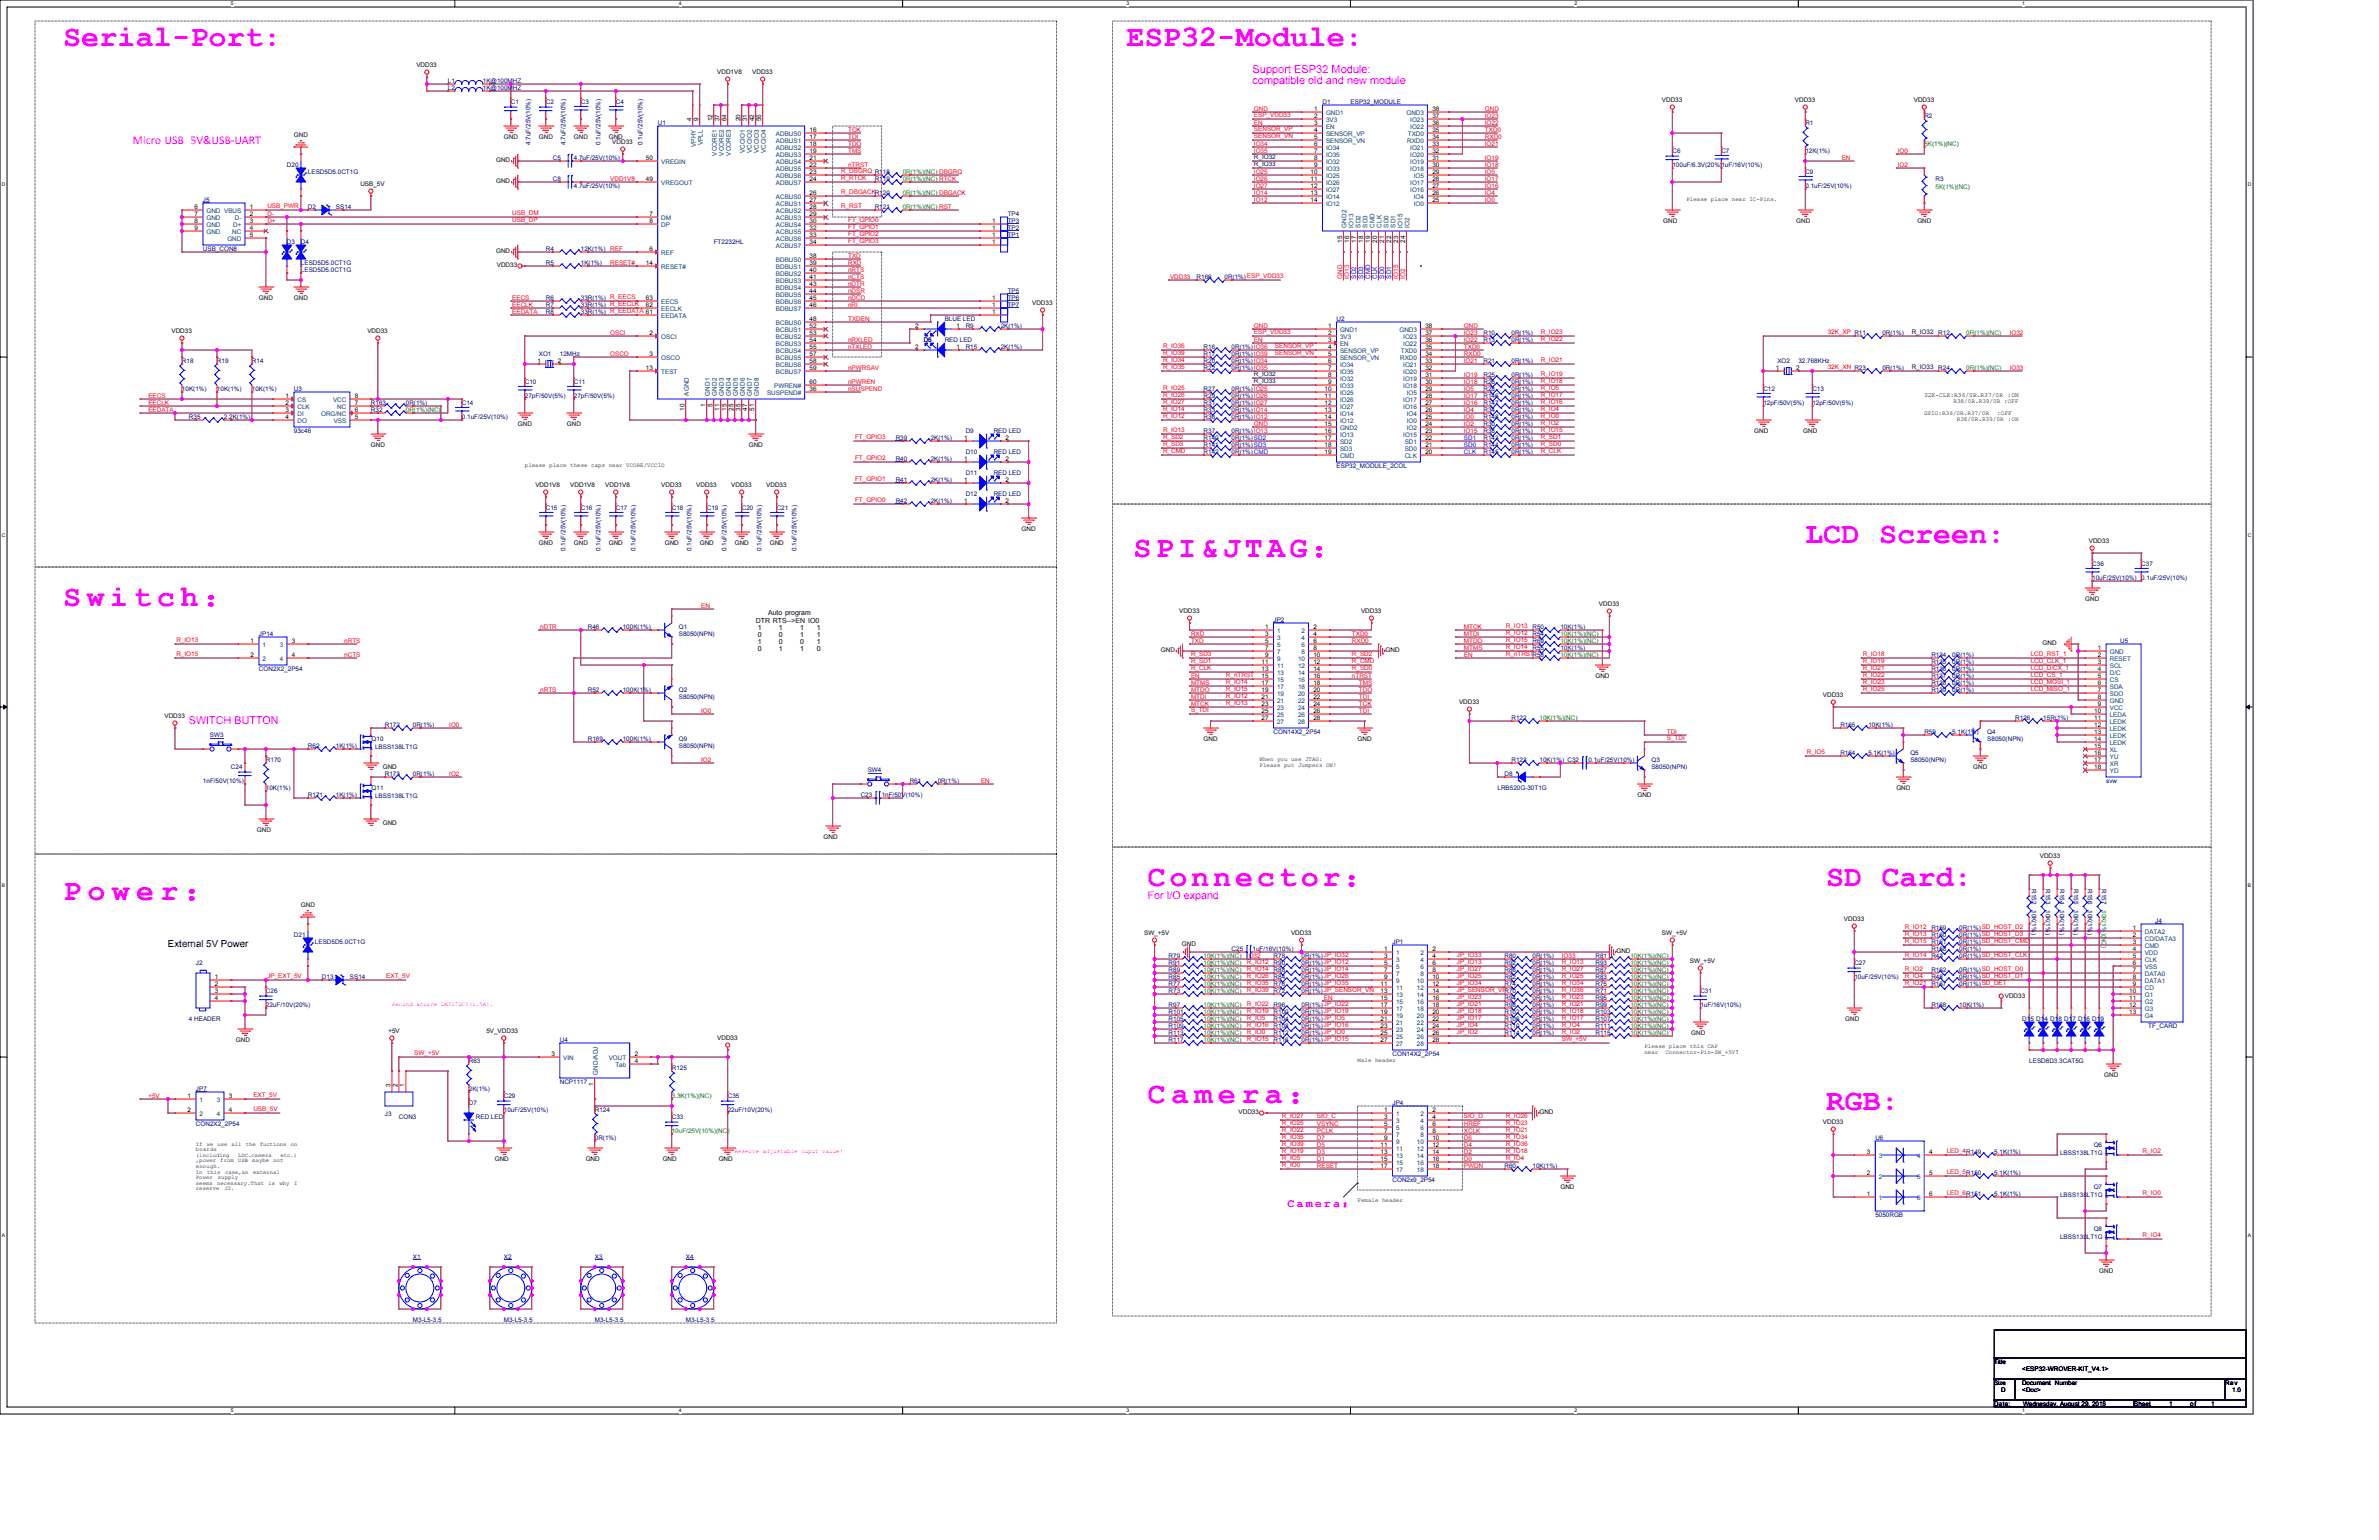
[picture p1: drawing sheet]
<svg xmlns="http://www.w3.org/2000/svg" width="864mm" height="559mm" viewBox="0 0 864 559" stroke-linecap="round" stroke-linejoin="round" font-family="sans-serif">
<defs><g id="words">
<g font-size="10.9" fill="#f0f">
<text x="22.9" y="16.7">Serial-Port:</text>
<text x="408.9" y="16.7">ESP32-Module:</text>
<text x="655.3" y="197.1">LCD Screen:</text>
<text x="411.5" y="202.1">SPI&amp;JTAG：</text>
<text x="22.9" y="219.9">S w i t c h ：</text>
<text x="416.6" y="321.5">Connector：</text>
<text x="662.9" y="321.5">SD Card:</text>
<text x="22.9" y="326.6">P o w e r ：</text>
<text x="416.6" y="400.3">C a me r a ：</text>
<text x="662.9" y="402.8">RGB:</text>
</g>
<g font-size="4.3" fill="#f0f">
<text x="48.3" y="52.4">Micro USB 5V&amp;USB-UART</text>
<text x="467.4" y="437.9">Camera：</text>
</g>
<text font-size="4" fill="#f0f" x="454.7" y="26.5">Support ESP32 Module:</text>
<g font-size="3.9" fill="#f0f">
<text x="454.7" y="30.6">compatible old and new module</text>
<text x="68.6" y="262.6">SWITCH BUTTON</text>
<text x="416.6" y="326.1">For I/O expand</text>
</g>
<text font-size="3.5" x="61" y="343.6">External 5V Power</text>
<g font-size="2.5">
<text x="274.3" y="225.9">DTR RTS--&gt;EN IO0</text>
<text x="278.8" y="223.3">Auto program</text>
<text x="275.1" y="228.5">1</text>
<text x="275.1" y="231.1">0</text>
<text x="275.1" y="233.8">1</text>
<text x="282.8" y="228.5">1</text>
<text x="282.8" y="231.1">0</text>
<text x="282.8" y="233.8">0</text>
<text x="290.5" y="228.5">1</text>
<text x="290.5" y="231.1">1</text>
<text x="290.5" y="233.8">0</text>
<text x="296.6" y="228.5">1</text>
<text x="296.6" y="231.1">1</text>
<text x="296.6" y="233.8">1</text>
<text x="275.1" y="236.4">0</text>
<text x="282.8" y="236.4">1</text>
<text x="290.5" y="236.4">1</text>
<text x="296.6" y="236.4">0</text>
</g>
<g font-size="2.3">
<text x="151.2" y="24.4">VDD33</text>
<text x="260.4" y="27">VDD1V8</text>
<text x="273.1" y="27">VDD33</text>
<text x="477" y="40.1">1</text>
<text x="520" y="40.1">38</text>
<text x="603.3" y="37.1">VDD33</text>
<text x="651.6" y="37.1">VDD33</text>
<text x="694.7" y="37.1">VDD33</text>
<text x="251" y="44" transform="rotate(-90 251 44)">4</text>
<text x="253.5" y="44" transform="rotate(-90 253.5 44)">9</text>
<text x="258.6" y="44" transform="rotate(-90 258.6 44)">12</text>
<text x="261.1" y="44" transform="rotate(-90 261.1 44)">37</text>
<text x="263.7" y="44" transform="rotate(-90 263.7 44)">64</text>
<text x="268.7" y="44" transform="rotate(-90 268.7 44)">20</text>
<text x="271.3" y="44" transform="rotate(-90 271.3 44)">31</text>
<text x="273.8" y="44" transform="rotate(-90 273.8 44)">42</text>
<text x="276.4" y="44" transform="rotate(-90 276.4 44)">56</text>
<text x="293.9" y="47.8">16</text>
<text x="477" y="42.7">2</text>
<text x="477" y="45.2">3</text>
<text x="477" y="47.8">4</text>
<text x="520" y="42.7">37</text>
<text x="520" y="45.2">36</text>
<text x="520" y="47.8">35</text>
<text x="106.7" y="49.8">GND</text>
<text x="182.9" y="50.3">GND</text>
<text x="195.6" y="50.3">GND</text>
<text x="208.3" y="50.3">GND</text>
<text x="221" y="50.3">GND</text>
<text x="222.3" y="52.4">VDD33</text>
<text x="293.9" y="50.3">17</text>
<text x="293.9" y="52.8">18</text>
<text x="477" y="50.3">5</text>
<text x="477" y="52.8">6</text>
<text x="520" y="50.3">34</text>
<text x="520" y="52.8">33</text>
<text x="180.1" y="59">GND</text>
<text x="234.4" y="57.9">50</text>
<text x="293.9" y="55.4">19</text>
<text x="293.9" y="57.9">21</text>
<text x="477" y="55.4">7</text>
<text x="477" y="57.9">8</text>
<text x="520" y="55.4">32</text>
<text x="520" y="57.9">31</text>
<text x="234.4" y="65.5">49</text>
<text x="293.9" y="60.5">22</text>
<text x="293.9" y="63">23</text>
<text x="293.9" y="65.5">24</text>
<text x="475.8" y="63">10</text>
<text x="475.8" y="65.5">11</text>
<text x="477" y="60.5">9</text>
<text x="520" y="60.5">30</text>
<text x="520" y="63">29</text>
<text x="520" y="65.5">28</text>
<text x="130.8" y="67.6">USB_5V</text>
<text x="180.1" y="66.6">GND</text>
<text x="293.9" y="70.6">26</text>
<text x="475.8" y="68.1">12</text>
<text x="475.8" y="70.6">13</text>
<text x="520" y="68.1">27</text>
<text x="520" y="70.6">26</text>
<text x="70.6" y="75.7">6</text>
<text x="90.7" y="75.7">1</text>
<text x="293.9" y="73.2">27</text>
<text x="293.9" y="75.7">28</text>
<text x="475.8" y="73.2">14</text>
<text x="520" y="73.2">25</text>
<text x="70.6" y="78.2">7</text>
<text x="70.6" y="80.8">8</text>
<text x="70.6" y="83.3">9</text>
<text x="90.7" y="78.2">2</text>
<text x="90.7" y="80.8">3</text>
<text x="90.7" y="83.3">4</text>
<text x="235.7" y="78.2">7</text>
<text x="235.7" y="80.8">8</text>
<text x="293.9" y="78.2">29</text>
<text x="293.9" y="80.8">30</text>
<text x="293.9" y="83.3">32</text>
<text x="360.2" y="83.3">1</text>
<text x="360.2" y="80.8">1</text>
<text x="603.8" y="81.1">GND</text>
<text x="652.1" y="81.1">GND</text>
<text x="696" y="80.8">GND</text>
<text x="90.7" y="85.9">5</text>
<text x="293.9" y="85.9">33</text>
<text x="293.9" y="88.4">34</text>
<text x="360.2" y="88.4">1</text>
<text x="360.2" y="85.9">1</text>
<text x="487.2" y="88.2" transform="rotate(-90 487.2 88.2)">15</text>
<text x="489.7" y="88.2" transform="rotate(-90 489.7 88.2)">16</text>
<text x="492.3" y="88.2" transform="rotate(-90 492.3 88.2)">17</text>
<text x="494.8" y="88.2" transform="rotate(-90 494.8 88.2)">18</text>
<text x="497.4" y="88.2" transform="rotate(-90 497.4 88.2)">19</text>
<text x="499.9" y="88.2" transform="rotate(-90 499.9 88.2)">20</text>
<text x="502.4" y="88.2" transform="rotate(-90 502.4 88.2)">21</text>
<text x="505" y="88.2" transform="rotate(-90 505 88.2)">22</text>
<text x="507.5" y="88.2" transform="rotate(-90 507.5 88.2)">23</text>
<text x="510.1" y="88.2" transform="rotate(-90 510.1 88.2)">24</text>
<text x="180.1" y="92">GND</text>
<text x="235.7" y="90.9">6</text>
<text x="293.9" y="93.5">38</text>
<text x="180.4" y="97.1">VDD33</text>
<text x="234.4" y="96">14</text>
<text x="293.9" y="96">39</text>
<text x="293.9" y="98.6">40</text>
<text x="293.9" y="101.1">41</text>
<text x="293.9" y="103.6">43</text>
<text x="293.9" y="106.2">44</text>
<text x="94" y="108.7">GND</text>
<text x="106.7" y="108.7">GND</text>
<text x="234.4" y="108.7">63</text>
<text x="234.4" y="111.3">62</text>
<text x="293.9" y="108.7">45</text>
<text x="293.9" y="111.3">46</text>
<text x="360.2" y="111.3">1</text>
<text x="360.2" y="108.7">1</text>
<text x="360.2" y="113.8">1</text>
<text x="374.7" y="110.8">VDD33</text>
<text x="293.9" y="116.3">48</text>
<text x="293.9" y="118.9">52</text>
<text x="332.3" y="118.9">2</text>
<text x="347.2" y="118.9">1</text>
<text x="482.1" y="118.9">1</text>
<text x="517.4" y="118.9">38</text>
<text x="62.2" y="120.9">VDD33</text>
<text x="133.4" y="120.9">VDD33</text>
<text x="235.7" y="121.4">2</text>
<text x="293.9" y="121.4">53</text>
<text x="293.9" y="124">54</text>
<text x="482.1" y="121.4">2</text>
<text x="482.1" y="124">3</text>
<text x="517.4" y="124">36</text>
<text x="517.4" y="121.4">37</text>
<text x="195.1" y="131.6">1</text>
<text x="202.5" y="131.6">2</text>
<text x="235.7" y="129">3</text>
<text x="293.9" y="126.5">55</text>
<text x="293.9" y="129">57</text>
<text x="293.9" y="131.6">58</text>
<text x="332.3" y="126.5">2</text>
<text x="347.2" y="126.5">1</text>
<text x="482.1" y="126.5">4</text>
<text x="482.1" y="129">5</text>
<text x="482.1" y="131.6">6</text>
<text x="517.4" y="131.6">33</text>
<text x="517.4" y="129">34</text>
<text x="517.4" y="126.5">35</text>
<text x="234.4" y="134.1">13</text>
<text x="293.9" y="134.1">59</text>
<text x="482.1" y="134.1">7</text>
<text x="482.1" y="136.7">8</text>
<text x="517.4" y="136.7">31</text>
<text x="517.4" y="134.1">32</text>
<text x="644.7" y="134.1">1</text>
<text x="652.1" y="134.1">2</text>
<text x="293.9" y="139.2">60</text>
<text x="293.9" y="141.7">36</text>
<text x="480.8" y="141.7">10</text>
<text x="482.1" y="139.2">9</text>
<text x="517.4" y="141.7">29</text>
<text x="517.4" y="139.2">30</text>
<text x="103.6" y="144.3">1</text>
<text x="103.6" y="146.8">2</text>
<text x="103.6" y="149.4">3</text>
<text x="128.8" y="149.4">6</text>
<text x="128.8" y="146.8">7</text>
<text x="128.8" y="144.3">8</text>
<text x="248.4" y="149.1" transform="rotate(-90 248.4 149.1)">10</text>
<text x="256" y="147.8" transform="rotate(-90 256 147.8)">1</text>
<text x="258.6" y="147.8" transform="rotate(-90 258.6 147.8)">5</text>
<text x="261.1" y="149.1" transform="rotate(-90 261.1 149.1)">11</text>
<text x="263.7" y="149.1" transform="rotate(-90 263.7 149.1)">15</text>
<text x="266.2" y="149.1" transform="rotate(-90 266.2 149.1)">25</text>
<text x="268.7" y="149.1" transform="rotate(-90 268.7 149.1)">35</text>
<text x="271.3" y="149.1" transform="rotate(-90 271.3 149.1)">47</text>
<text x="273.8" y="149.1" transform="rotate(-90 273.8 149.1)">51</text>
<text x="480.8" y="144.3">11</text>
<text x="480.8" y="146.8">12</text>
<text x="480.8" y="149.4">13</text>
<text x="517.4" y="149.4">26</text>
<text x="517.4" y="146.8">27</text>
<text x="517.4" y="144.3">28</text>
<text x="698.5" y="144.1">32K-CLK:R36/0R、</text>
<text x="719" y="144.1">R37/0R</text>
<text x="728.8" y="144.1">:ON</text>
<text x="103.6" y="151.9">4</text>
<text x="128.8" y="151.9">5</text>
<text x="188" y="154.5">GND</text>
<text x="205.8" y="154.5">GND</text>
<text x="480.8" y="151.9">14</text>
<text x="480.8" y="154.4">15</text>
<text x="517.4" y="154.4">24</text>
<text x="517.4" y="151.9">25</text>
<text x="350" y="159.5">1</text>
<text x="365" y="159.5">2</text>
<text x="480.8" y="157">16</text>
<text x="480.8" y="159.5">17</text>
<text x="517.4" y="159.5">22</text>
<text x="517.4" y="157">23</text>
<text x="636.8" y="157.3">GND</text>
<text x="654.6" y="157.3">GND</text>
<text x="134.6" y="162.1">GND</text>
<text x="271.8" y="162.1">GND</text>
<text x="350" y="167.1">1</text>
<text x="365" y="167.1">2</text>
<text x="480.8" y="162.1">18</text>
<text x="480.8" y="164.6">19</text>
<text x="517.4" y="164.6">20</text>
<text x="517.4" y="162.1">21</text>
<text x="194.3" y="176.8">VDD1V8</text>
<text x="207" y="176.8">VDD1V8</text>
<text x="219.7" y="176.8">VDD1V8</text>
<text x="240.1" y="176.8">VDD33</text>
<text x="252.8" y="176.8">VDD33</text>
<text x="265.5" y="176.8">VDD33</text>
<text x="278.2" y="176.8">VDD33</text>
<text x="350" y="174.8">1</text>
<text x="365" y="174.8">2</text>
<text x="350" y="182.4">1</text>
<text x="365" y="182.4">2</text>
<text x="195.6" y="197.6">GND</text>
<text x="208.3" y="197.6">GND</text>
<text x="221" y="197.6">GND</text>
<text x="241.3" y="197.6">GND</text>
<text x="254" y="197.6">GND</text>
<text x="266.7" y="197.6">GND</text>
<text x="279.4" y="197.6">GND</text>
<text x="370.9" y="192.6">GND</text>
<text x="758.2" y="197.1">VDD33</text>
<text x="580.4" y="220">VDD33</text>
<text x="757" y="218">GND</text>
<text x="428" y="222.5">VDD33</text>
<text x="494.1" y="222.5">VDD33</text>
<text x="90.9" y="233.2">1</text>
<text x="105.9" y="233.2">3</text>
<text x="459.3" y="228.1">1</text>
<text x="459.3" y="230.6">3</text>
<text x="459.3" y="233.2">5</text>
<text x="476.8" y="228.1">2</text>
<text x="476.8" y="230.6">4</text>
<text x="476.8" y="233.2">6</text>
<text x="90.9" y="238.3">2</text>
<text x="105.9" y="238.3">4</text>
<text x="421.4" y="236.8">GND</text>
<text x="459.3" y="235.7">7</text>
<text x="459.3" y="238.3">9</text>
<text x="476.8" y="235.7">8</text>
<text x="476.8" y="238.3">10</text>
<text x="503" y="236.8">GND</text>
<text x="741.5" y="234.2">GND</text>
<text x="761.5" y="238.3">2</text>
<text x="761.5" y="235.7">1</text>
<text x="458" y="240.8">11</text>
<text x="458" y="243.3">13</text>
<text x="458" y="245.9">15</text>
<text x="476.8" y="240.8">12</text>
<text x="476.8" y="243.3">14</text>
<text x="476.8" y="245.9">16</text>
<text x="579.2" y="245.9">GND</text>
<text x="761.5" y="240.8">3</text>
<text x="761.5" y="243.3">4</text>
<text x="761.5" y="245.9">5</text>
<text x="458" y="248.4">17</text>
<text x="458" y="251">19</text>
<text x="476.8" y="248.4">18</text>
<text x="476.8" y="251">20</text>
<text x="761.5" y="248.4">6</text>
<text x="761.5" y="251">7</text>
<text x="458" y="253.5">21</text>
<text x="458" y="256">23</text>
<text x="476.8" y="253.5">22</text>
<text x="476.8" y="256">24</text>
<text x="529.6" y="255.6">VDD33</text>
<text x="661.7" y="253">VDD33</text>
<text x="761.5" y="256">9</text>
<text x="761.5" y="253.5">8</text>
<text x="59.7" y="260.6">VDD33</text>
<text x="458" y="258.6">25</text>
<text x="458" y="261.1">27</text>
<text x="476.8" y="258.6">26</text>
<text x="476.8" y="261.1">28</text>
<text x="760.3" y="263.7">12</text>
<text x="760.3" y="258.6">10</text>
<text x="760.3" y="261.1">11</text>
<text x="436.9" y="268.8">GND</text>
<text x="492.8" y="268.8">GND</text>
<text x="760.3" y="266.2">13</text>
<text x="760.3" y="268.7">14</text>
<text x="760.3" y="271.3">15</text>
<text x="760.3" y="273.8">16</text>
<text x="139" y="279.2">GND</text>
<text x="716.3" y="278.9">GND</text>
<text x="760.3" y="278.9">18</text>
<text x="760.3" y="276.4">17</text>
<text x="688.4" y="286.5">GND</text>
<text x="594.4" y="289.1">GND</text>
<text x="139" y="299.5">GND</text>
<text x="93.2" y="302">GND</text>
<text x="299" y="304.6">GND</text>
<text x="740.5" y="311.4">VDD33</text>
<text x="109.2" y="329.2">GND</text>
<text x="669.3" y="334.3">VDD33</text>
<text x="415.3" y="339.4">SW_+5V</text>
<text x="468.7" y="339.4">VDD33</text>
<text x="603.3" y="339.4">SW_+5V</text>
<text x="774.2" y="339.9">2</text>
<text x="774.2" y="337.3">1</text>
<text x="429" y="343.4">GND</text>
<text x="502.4" y="344.9">1</text>
<text x="502.4" y="347.5">3</text>
<text x="520" y="344.9">2</text>
<text x="520" y="347.5">4</text>
<text x="586.8" y="346">GND</text>
<text x="774.2" y="342.4">3</text>
<text x="774.2" y="344.9">4</text>
<text x="774.2" y="347.5">5</text>
<text x="502.4" y="350">5</text>
<text x="502.4" y="352.6">7</text>
<text x="520" y="350">6</text>
<text x="520" y="352.6">8</text>
<text x="613.5" y="349.5">SW_+5V</text>
<text x="774.2" y="350">6</text>
<text x="774.2" y="352.6">7</text>
<text x="78" y="355.1">1</text>
<text x="78" y="357.6">2</text>
<text x="501.2" y="357.6">11</text>
<text x="502.4" y="355.1">9</text>
<text x="520" y="355.1">10</text>
<text x="520" y="357.6">12</text>
<text x="774.2" y="355.1">8</text>
<text x="774.2" y="357.6">9</text>
<text x="78" y="360.2">3</text>
<text x="78" y="362.7">4</text>
<text x="501.2" y="360.2">13</text>
<text x="501.2" y="362.7">15</text>
<text x="501.2" y="365.3">17</text>
<text x="520" y="360.2">14</text>
<text x="520" y="362.7">16</text>
<text x="520" y="365.3">18</text>
<text x="727.8" y="362.2">VDD33</text>
<text x="773" y="360.2">10</text>
<text x="773" y="362.7">11</text>
<text x="773" y="365.3">12</text>
<text x="501.2" y="367.8">19</text>
<text x="501.2" y="370.3">21</text>
<text x="520" y="367.8">20</text>
<text x="520" y="370.3">22</text>
<text x="669.9" y="370.6">GND</text>
<text x="773" y="367.8">13</text>
<text x="141" y="374.9">+5V</text>
<text x="176.6" y="374.9">5V_VDD33</text>
<text x="260.4" y="377.5">VDD33</text>
<text x="501.2" y="372.9">23</text>
<text x="501.2" y="375.4">25</text>
<text x="501.2" y="378">27</text>
<text x="520" y="372.9">24</text>
<text x="520" y="375.4">26</text>
<text x="520" y="378">28</text>
<text x="614" y="375.7">GND</text>
<text x="85.6" y="378.2">GND</text>
<text x="200.2" y="383">3</text>
<text x="230.4" y="383">2</text>
<text x="230.4" y="385.6">4</text>
<text x="141.7" y="394.5" transform="rotate(-90 141.7 394.5)">3</text>
<text x="144.3" y="394.5" transform="rotate(-90 144.3 394.5)">2</text>
<text x="146.8" y="394.5" transform="rotate(-90 146.8 394.5)">1</text>
<text x="215.4" y="394.2" transform="rotate(-90 215.4 394.2)">1</text>
<text x="763.8" y="390.9">GND</text>
<text x="68.1" y="398.3">1</text>
<text x="83.1" y="398.3">3</text>
<text x="68.1" y="403.4">2</text>
<text x="83.1" y="403.4">4</text>
<text x="449.6" y="404.4">VDD33</text>
<text x="502.4" y="403.4">1</text>
<text x="502.4" y="405.9">3</text>
<text x="520" y="403.4">2</text>
<text x="520" y="405.9">4</text>
<text x="558.8" y="404.4">GND</text>
<text x="661.7" y="408">VDD33</text>
<text x="502.4" y="408.4">5</text>
<text x="502.4" y="411">7</text>
<text x="502.4" y="413.5">9</text>
<text x="520" y="408.4">6</text>
<text x="520" y="411">8</text>
<text x="520" y="413.5">10</text>
<text x="501.2" y="416.1">11</text>
<text x="501.2" y="418.6">13</text>
<text x="520" y="416.1">12</text>
<text x="520" y="418.6">14</text>
<text x="677.7" y="418.6">3</text>
<text x="700.3" y="418.6">4</text>
<text x="179.6" y="421.4">GND</text>
<text x="212.6" y="421.4">GND</text>
<text x="240.6" y="421.4">GND</text>
<text x="260.9" y="421.4">GND</text>
<text x="501.2" y="421.1">15</text>
<text x="501.2" y="423.7">17</text>
<text x="520" y="421.1">16</text>
<text x="520" y="423.7">18</text>
<text x="566.5" y="431.3">GND</text>
<text x="677.7" y="426.2">2</text>
<text x="700.3" y="426.2">5</text>
<text x="677.7" y="433.8">1</text>
<text x="700.3" y="433.8">6</text>
<text x="762.1" y="461.8">GND</text>
<text x="723.9" y="494.8">Title</text>
<text x="734.1" y="497.4">&lt;ESP32-WROVER-KIT_V4.1&gt;</text>
<text x="734" y="502.4">Document Number</text>
<text x="807.7" y="502.4">Rev</text>
<text x="726.5" y="505">D</text>
<text x="734.1" y="505">&lt;Doc&gt;</text>
<text x="810.3" y="505">1.0</text>
<text x="723.9" y="510.1">Date:</text>
<text x="734.4" y="510.1">Wednesday, August 29, 2018</text>
<text x="774.7" y="510.1">Sheet</text>
<text x="787.5" y="510.1">1</text>
<text x="795" y="510.1">of</text>
<text x="802.7" y="510.1">1</text>
</g>
<g font-size="2.3" fill="#000080">
<text x="162.6" y="32.5">L2</text>
<text x="162.6" y="30">L1</text>
<text x="175.3" y="32.5">1K@100MHZ</text>
<text x="175.3" y="30">1K@100MHZ</text>
<text x="185.4" y="37.6">C1</text>
<text x="198.1" y="37.6">C2</text>
<text x="210.8" y="37.6">C3</text>
<text x="223.5" y="37.6">C4</text>
<text x="480.1" y="37.6">D1</text>
<text x="490.3" y="37.6">ESP32_MODULE</text>
<text x="238.8" y="45.2">U1</text>
<text x="655.4" y="45.2">R1</text>
<text x="698.6" y="42.7">R2</text>
<text x="192.6" y="52.6" transform="rotate(-90 192.6 52.6)">4.7uF/25V(10%)</text>
<text x="205.3" y="52.6" transform="rotate(-90 205.3 52.6)">4.7uF/25V(10%)</text>
<text x="218" y="52.6" transform="rotate(-90 218 52.6)">0.1uF/25V(10%)</text>
<text x="233.3" y="52.6" transform="rotate(-90 233.3 52.6)">0.1uF/25V(10%)</text>
<text x="200.7" y="57.9">C5</text>
<text x="208.3" y="57.9">4.7uF/25V(10%)</text>
<text x="607.1" y="55.4">C6</text>
<text x="624.9" y="55.4">C7</text>
<text x="655.4" y="55.4">12K(1%)</text>
<text x="104.2" y="60.5">D20</text>
<text x="111.8" y="63">LESD5D5.0CT1G</text>
<text x="200.7" y="65.6">C8</text>
<text x="317.5" y="65.6">R119</text>
<text x="607.1" y="60.5">100uF/6.3V(20%)</text>
<text x="624.9" y="60.5">1uF/16V(10%)</text>
<text x="655.4" y="63">C9</text>
<text x="702.6" y="65.6">R3</text>
<text x="208.3" y="68.1">4.7uF/25V(10%)</text>
<text x="655.4" y="68.1">0.1uF/25V(10%)</text>
<text x="73.7" y="73.2">J5</text>
<text x="111.8" y="75.7">D2</text>
<text x="121.9" y="75.7">SS14</text>
<text x="317.5" y="75.7">R121</text>
<text x="365.8" y="80.8">TP3</text>
<text x="365.8" y="78.3">TP4</text>
<text x="365.8" y="83.3">TP2</text>
<text x="104.2" y="88.4">D3</text>
<text x="109.2" y="88.4">D4</text>
<text x="259.1" y="88.4">FT2232HL</text>
<text x="365.8" y="85.9">TP1</text>
<text x="73.7" y="91">USB_CON8</text>
<text x="198.1" y="91">R4</text>
<text x="210.8" y="91">12K(1%)</text>
<text x="109.2" y="98.6">LESD5D5.0CT1G</text>
<text x="109.2" y="96">LESD5D5.0CT1G</text>
<text x="198.1" y="96">R5</text>
<text x="210.8" y="96">1K(1%)</text>
<text x="434.4" y="101.1">R166</text>
<text x="444.5" y="101.1">0R(1%)ESP_VDD33</text>
<text x="365.8" y="106.2">TP5</text>
<text x="198.1" y="113.8">R8</text>
<text x="198.1" y="111.3">R7</text>
<text x="198.1" y="108.7">R6</text>
<text x="210.8" y="113.8">33R(1%) R_EEDATA 61</text>
<text x="210.8" y="111.3">33R(1%) R_EECLK</text>
<text x="210.8" y="108.7">33R(1%) R_EECS</text>
<text x="365.8" y="108.7">TP6</text>
<text x="365.8" y="111.3">TP7</text>
<text x="342.9" y="116.4">BLUE LED</text>
<text x="350.6" y="118.9">R9</text>
<text x="363.3" y="118.9">2K(1%)</text>
<text x="485.2" y="116.4">U2</text>
<text x="335.3" y="124">D6</text>
<text x="335.3" y="124">D5</text>
<text x="342.9" y="124">RED LED</text>
<text x="538.5" y="124">R13</text>
<text x="538.5" y="121.4">R10</text>
<text x="548.7" y="124">0R(1%)</text>
<text x="548.7" y="121.4">0R(1%)</text>
<text x="683.3" y="121.4">0R(1%)</text>
<text x="703.6" y="121.4">R12</text>
<text x="66.1" y="131.6">R18</text>
<text x="78.8" y="131.6">R19</text>
<text x="91.5" y="131.6">R14</text>
<text x="195.6" y="129.1">XO1</text>
<text x="203.2" y="129.1">12MHz</text>
<text x="350.6" y="126.5">R15</text>
<text x="363.3" y="126.5">2K(1%)</text>
<text x="436.9" y="131.6">R20</text>
<text x="436.9" y="129.1">R17</text>
<text x="436.9" y="126.5">R16</text>
<text x="447.1" y="131.6">0R(1%)IO34</text>
<text x="447.1" y="129.1">0R(1%)IO39</text>
<text x="447.1" y="126.5">0R(1%)IO36</text>
<text x="538.5" y="131.6">R21</text>
<text x="548.7" y="131.6">0R(1%)</text>
<text x="645.2" y="131.6">XO2</text>
<text x="652.8" y="131.6">32.768KHz</text>
<text x="436.9" y="134.1">R22</text>
<text x="447.1" y="134.1">0R(1%)IO35</text>
<text x="538.5" y="136.7">R25</text>
<text x="548.7" y="136.7">0R(1%)</text>
<text x="683.3" y="134.1">0R(1%)</text>
<text x="703.6" y="134.1">R24</text>
<text x="66.1" y="141.8">10K(1%)</text>
<text x="78.8" y="141.8">10K(1%)</text>
<text x="91.5" y="141.8">10K(1%)</text>
<text x="106.7" y="141.8">U3</text>
<text x="190.5" y="139.2">C10</text>
<text x="208.3" y="139.2">C11</text>
<text x="436.9" y="141.8">R27</text>
<text x="447.1" y="141.8">0R(1%)IO25</text>
<text x="538.5" y="141.8">R28</text>
<text x="538.5" y="139.2">R26</text>
<text x="548.7" y="141.8">0R(1%)</text>
<text x="548.7" y="139.2">0R(1%)</text>
<text x="640.1" y="141.8">C12</text>
<text x="657.9" y="141.8">C13</text>
<text x="134.6" y="146.8">R163</text>
<text x="134.6" y="149.4">R32</text>
<text x="147.3" y="146.8">0R(1%)</text>
<text x="167.7" y="146.8">C14</text>
<text x="190.5" y="144.3">27pF/50V(5%)</text>
<text x="208.3" y="144.3">27pF/50V(5%)</text>
<text x="436.9" y="146.8">R31</text>
<text x="436.9" y="144.3">R29</text>
<text x="436.9" y="149.4">R33</text>
<text x="447.1" y="146.8">0R(1%)IO27</text>
<text x="447.1" y="144.3">0R(1%)IO26</text>
<text x="447.1" y="149.4">0R(1%)IO14</text>
<text x="538.5" y="149.4">R34</text>
<text x="538.5" y="144.3">R146</text>
<text x="538.5" y="146.8">R147</text>
<text x="548.7" y="149.4">0R(1%)</text>
<text x="548.7" y="144.3">0R(1%)</text>
<text x="548.7" y="146.8">0R(1%)</text>
<text x="640.1" y="146.8">12pF/50V(5%)</text>
<text x="657.9" y="146.8">12pF/50V(5%)</text>
<text x="68.6" y="151.9">R35</text>
<text x="81.3" y="151.9">2.2K(1%)</text>
<text x="167.7" y="151.9">0.1uF/25V(10%)</text>
<text x="436.9" y="151.9">R36</text>
<text x="447.1" y="151.9">0R(1%)IO12</text>
<text x="538.5" y="154.5">R30</text>
<text x="538.5" y="151.9">R148</text>
<text x="548.7" y="154.5">0R(1%)</text>
<text x="548.7" y="151.9">0R(1%)</text>
<text x="106.7" y="157">93c46</text>
<text x="325.2" y="159.5">R39</text>
<text x="337.9" y="159.5">2K(1%)</text>
<text x="350.6" y="157">D9</text>
<text x="360.7" y="157">RED LED</text>
<text x="436.9" y="157">R37</text>
<text x="436.9" y="159.5">R140</text>
<text x="447.1" y="157">0R(1%)IO13</text>
<text x="447.1" y="159.5">0R(1%)SD2</text>
<text x="538.5" y="157">R38</text>
<text x="538.5" y="159.5">R143</text>
<text x="548.7" y="157">0R(1%)</text>
<text x="548.7" y="159.5">0R(1%)</text>
<text x="325.2" y="167.2">R40</text>
<text x="337.9" y="167.2">2K(1%)</text>
<text x="350.6" y="164.6">D10</text>
<text x="360.7" y="164.6">RED LED</text>
<text x="436.9" y="164.6">R142</text>
<text x="436.9" y="162.1">R141</text>
<text x="447.1" y="164.6">0R(1%)CMD</text>
<text x="447.1" y="162.1">0R(1%)SD3</text>
<text x="538.5" y="164.6">R145</text>
<text x="538.5" y="162.1">R144</text>
<text x="548.7" y="164.6">0R(1%)</text>
<text x="548.7" y="162.1">0R(1%)</text>
<text x="350.6" y="172.2">D11</text>
<text x="360.7" y="172.2">RED LED</text>
<text x="485.2" y="169.7">ESP32_MODULE_2COL</text>
<text x="325.2" y="174.8">R41</text>
<text x="337.9" y="174.8">2K(1%)</text>
<text x="350.6" y="179.9">D12</text>
<text x="360.7" y="179.9">RED LED</text>
<text x="198.1" y="184.9">C15</text>
<text x="210.8" y="184.9">C16</text>
<text x="223.5" y="184.9">C17</text>
<text x="243.9" y="184.9">C18</text>
<text x="256.6" y="184.9">C19</text>
<text x="269.3" y="184.9">C20</text>
<text x="282" y="184.9">C21</text>
<text x="325.2" y="182.4">R42</text>
<text x="337.9" y="182.4">2K(1%)</text>
<text x="205.3" y="199.9" transform="rotate(-90 205.3 199.9)">0.1uF/25V(10%)</text>
<text x="218" y="199.9" transform="rotate(-90 218 199.9)">0.1uF/25V(10%)</text>
<text x="230.7" y="199.9" transform="rotate(-90 230.7 199.9)">0.1uF/25V(10%)</text>
<text x="251.1" y="199.9" transform="rotate(-90 251.1 199.9)">0.1uF/25V(10%)</text>
<text x="263.8" y="199.9" transform="rotate(-90 263.8 199.9)">0.1uF/25V(10%)</text>
<text x="276.5" y="199.9" transform="rotate(-90 276.5 199.9)">0.1uF/25V(10%)</text>
<text x="289.2" y="199.9" transform="rotate(-90 289.2 199.9)">0.1uF/25V(10%)</text>
<text x="759.5" y="205.3">C36</text>
<text x="777.3" y="205.3">C37</text>
<text x="759.5" y="210.3">10uF/25V(10%)</text>
<text x="777.3" y="210.3">0.1uF/25V(10%)</text>
<text x="462.3" y="225.6">JP2</text>
<text x="94" y="230.7">JP14</text>
<text x="213.4" y="228.1">R46</text>
<text x="226.1" y="228.1">100K(1%)</text>
<text x="246.4" y="228.1">Q1</text>
<text x="246.4" y="230.7">S8050(NPN)</text>
<text x="556.3" y="228.1">R50</text>
<text x="556.3" y="230.7">R54</text>
<text x="556.3" y="233.2">R69</text>
<text x="566.5" y="228.1">10K(1%)</text>
<text x="769.7" y="233.2">U5</text>
<text x="556.3" y="235.7">R55</text>
<text x="566.5" y="235.7">10K(1%)</text>
<text x="701.1" y="238.3">R134</text>
<text x="708.7" y="238.3">0R(1%)</text>
<text x="94" y="243.4">CON2X2_2P54</text>
<text x="701.1" y="243.4">R136</text>
<text x="701.1" y="240.8">R135</text>
<text x="701.1" y="245.9">R137</text>
<text x="708.7" y="243.4">0R(1%)</text>
<text x="708.7" y="240.8">0R(1%)</text>
<text x="708.7" y="245.9">0R(1%)</text>
<text x="213.4" y="251">R52</text>
<text x="226.1" y="251">100K(1%)</text>
<text x="246.4" y="251">Q2</text>
<text x="701.1" y="248.4">R138</text>
<text x="701.1" y="251">R139</text>
<text x="708.7" y="248.4">0R(1%)</text>
<text x="708.7" y="251">0R(1%)</text>
<text x="246.4" y="253.5">S8050(NPN)</text>
<text x="139.7" y="263.7">R172</text>
<text x="149.9" y="263.7">0R(1%)</text>
<text x="548.7" y="261.1">R122</text>
<text x="668.1" y="263.7">R165</text>
<text x="678.2" y="263.7">10K(1%)</text>
<text x="731.6" y="261.1">R126</text>
<text x="741.7" y="261.1">15R(1%)</text>
<text x="76.2" y="267.5">SW3</text>
<text x="134.9" y="268.8">Q10</text>
<text x="213.4" y="268.8">R169</text>
<text x="226.1" y="268.8">100K(1%)</text>
<text x="246.4" y="268.8">Q9</text>
<text x="462.3" y="266.2">CON14X2_2P54</text>
<text x="698.6" y="266.2">R59</text>
<text x="708.7" y="266.2">5.1K(1%)</text>
<text x="721.4" y="266.2">Q4</text>
<text x="721.4" y="268.8">S8050(NPN)</text>
<text x="111.8" y="271.3">R62</text>
<text x="121.9" y="271.3">1K(1%)</text>
<text x="136.2" y="271.8">LBSS138LT1G</text>
<text x="246.4" y="271.3">S8050(NPN)</text>
<text x="668.1" y="273.8">R164</text>
<text x="678.2" y="273.8">5.1K(1%)</text>
<text x="693.5" y="273.8">Q5</text>
<text x="83.8" y="278.9">C24</text>
<text x="96.5" y="276.4">R170</text>
<text x="139.7" y="281.5">R173</text>
<text x="149.9" y="281.5">0R(1%)</text>
<text x="315" y="280.2">SW4</text>
<text x="546.1" y="281.5">D8</text>
<text x="548.7" y="276.4">R123</text>
<text x="558.8" y="276.4">10K(1%) C32</text>
<text x="576.6" y="276.4">0.1uF/25V(10%)</text>
<text x="599.5" y="276.4">Q3</text>
<text x="599.5" y="278.9">S8050(NPN)</text>
<text x="693.5" y="276.4">S8050(NPN)</text>
<text x="73.7" y="284">1nF/50V(10%)</text>
<text x="96.5" y="286.5">10K(1%)</text>
<text x="134.9" y="286.5">Q11</text>
<text x="330.2" y="284">R61</text>
<text x="340.4" y="284">0R(1%)</text>
<text x="543.6" y="286.5">LRB520G-30T1G</text>
<text x="764.6" y="284">svw</text>
<text x="111.8" y="289.1">R171</text>
<text x="121.9" y="289.1">1K(1%)</text>
<text x="136.2" y="289.6">LBSS138LT1G</text>
<text x="312.4" y="289.1">C23</text>
<text x="320.1" y="289.1">1nF/50V(10%)</text>
<text x="737.6" y="322.6" transform="rotate(90 737.6 322.6)">R152</text>
<text x="742.7" y="322.6" transform="rotate(90 742.7 322.6)">R153</text>
<text x="747.8" y="322.6" transform="rotate(90 747.8 322.6)">R154</text>
<text x="752.8" y="322.6" transform="rotate(90 752.8 322.6)">R155</text>
<text x="757.9" y="322.6" transform="rotate(90 757.9 322.6)">R156</text>
<text x="763" y="322.6" transform="rotate(90 763 322.6)">R157</text>
<text x="737.6" y="330.2" transform="rotate(90 737.6 330.2)">10K(1%)</text>
<text x="742.7" y="330.2" transform="rotate(90 742.7 330.2)">10K(1%)</text>
<text x="747.8" y="330.2" transform="rotate(90 747.8 330.2)">10K(1%)</text>
<text x="752.8" y="330.2" transform="rotate(90 752.8 330.2)">10K(1%)</text>
<text x="757.9" y="330.2" transform="rotate(90 757.9 330.2)">10K(1%)</text>
<text x="782.4" y="334.8">J4</text>
<text x="106.7" y="339.9">D21</text>
<text x="701.1" y="339.9">R160</text>
<text x="701.1" y="337.3">R159</text>
<text x="711.3" y="339.9">0R(1%)SD_HOST_D3</text>
<text x="711.3" y="337.3">0R(1%)SD_HOST_D2</text>
<text x="114.3" y="342.4">LESD5D5.0CT1G</text>
<text x="424.2" y="347.5">R79</text>
<text x="447.1" y="345">C25</text>
<text x="454.7" y="345">1uF/16V(10%)</text>
<text x="462.3" y="347.5">R78</text>
<text x="472.5" y="347.5">0R(1%)JP_IO32</text>
<text x="505.5" y="342.4">JP1</text>
<text x="546.1" y="347.5">R80</text>
<text x="556.3" y="347.5">0R(1%)</text>
<text x="579.2" y="347.5">R81</text>
<text x="701.1" y="347.5">R43</text>
<text x="701.1" y="345">R158</text>
<text x="701.1" y="342.4">R161</text>
<text x="711.3" y="347.5">0R(1%)SD_HOST_CLK</text>
<text x="711.3" y="345">0R(1%)</text>
<text x="711.3" y="342.4">0R(1%)SD_HOST_CMD</text>
<text x="71.1" y="350">J2</text>
<text x="424.2" y="352.6">R89</text>
<text x="424.2" y="350">R91</text>
<text x="462.3" y="350">R90</text>
<text x="462.3" y="352.6">R88</text>
<text x="472.5" y="350">0R(1%)JP_IO12</text>
<text x="472.5" y="352.6">0R(1%)JP_IO14</text>
<text x="546.1" y="352.6">R86</text>
<text x="546.1" y="350">R92</text>
<text x="556.3" y="352.6">0R(1%)</text>
<text x="556.3" y="350">0R(1%)</text>
<text x="579.2" y="352.6">R87</text>
<text x="579.2" y="350">R93</text>
<text x="673.2" y="350">C27</text>
<text x="701.1" y="352.6">R162</text>
<text x="711.3" y="352.6">0R(1%)SD_HOST_D0</text>
<text x="116.9" y="355.1">D13</text>
<text x="127" y="355.1">SS14</text>
<text x="424.2" y="355.1">R85</text>
<text x="424.2" y="357.7">R77</text>
<text x="462.3" y="355.1">R84</text>
<text x="462.3" y="357.7">R76</text>
<text x="472.5" y="355.1">0R(1%)JP_IO26</text>
<text x="472.5" y="357.7">0R(1%)JP_IO35</text>
<text x="546.1" y="355.1">R82</text>
<text x="546.1" y="357.7">R74</text>
<text x="556.3" y="355.1">0R(1%)</text>
<text x="556.3" y="357.7">0R(1%)</text>
<text x="579.2" y="355.1">R83</text>
<text x="579.2" y="357.7">R75</text>
<text x="673.2" y="355.1">10uF/25V(10%)</text>
<text x="701.1" y="355.1">R48</text>
<text x="701.1" y="357.7">R167</text>
<text x="711.3" y="355.1">0R(1%)SD_HOST_D1</text>
<text x="711.3" y="357.7">0R(1%)SD_DET</text>
<text x="96.5" y="360.2">C26</text>
<text x="96.5" y="365.3">22uF/10V(20%)</text>
<text x="424.2" y="360.2">R73</text>
<text x="424.2" y="365.3">R97</text>
<text x="462.3" y="360.2">R72</text>
<text x="462.3" y="365.3">R96</text>
<text x="472.5" y="360.2">0R(1%)JP_SENSOR_VN</text>
<text x="472.5" y="365.3">0R(1%)JP_IO22</text>
<text x="546.1" y="365.3">R98</text>
<text x="546.1" y="362.7">R94</text>
<text x="556.3" y="365.3">0R(1%)</text>
<text x="556.3" y="360.2">0R(1%)</text>
<text x="556.3" y="362.7">0R(1%)</text>
<text x="579.2" y="365.3">R99</text>
<text x="579.2" y="360.2">R71</text>
<text x="579.2" y="362.7">R95</text>
<text x="617.3" y="360.2">C31</text>
<text x="617.3" y="365.3">1uF/16V(10%)</text>
<text x="701.1" y="365.3">R168</text>
<text x="711.3" y="365.3">10K(1%)</text>
<text x="68.6" y="370.4">4 HEADER</text>
<text x="424.2" y="370.4">R105</text>
<text x="424.2" y="367.8">R101</text>
<text x="462.3" y="367.8">R100</text>
<text x="462.3" y="370.4">R104</text>
<text x="472.5" y="367.8">0R(1%)JP_IO19</text>
<text x="472.5" y="370.4">0R(1%)JP_IO5</text>
<text x="546.1" y="370.4">R106</text>
<text x="546.1" y="367.8">R102</text>
<text x="556.3" y="370.4">0R(1%)</text>
<text x="556.3" y="367.8">0R(1%)</text>
<text x="579.2" y="370.4">R107</text>
<text x="579.2" y="367.8">R103</text>
<text x="734.1" y="370.4">D15 D14 D18 D17 D16 D19</text>
<text x="203.2" y="378">U4</text>
<text x="424.2" y="375.4">R113</text>
<text x="424.2" y="372.9">R109</text>
<text x="424.2" y="378">R117</text>
<text x="462.3" y="378">R116</text>
<text x="462.3" y="375.4">R112</text>
<text x="462.3" y="372.9">R108</text>
<text x="472.5" y="378">0R(1%)JP_IO15</text>
<text x="472.5" y="375.4">0R(1%)JP_IO0</text>
<text x="472.5" y="372.9">0R(1%)JP_IO16</text>
<text x="546.1" y="375.4">R114</text>
<text x="546.1" y="372.9">R110</text>
<text x="556.3" y="375.4">0R(1%)</text>
<text x="556.3" y="372.9">0R(1%)</text>
<text x="579.2" y="375.4">R115</text>
<text x="579.2" y="372.9">R111</text>
<text x="779.8" y="372.9">TF_CARD</text>
<text x="505.5" y="383.1">CON14X2_2P54</text>
<text x="170.2" y="385.6">R63</text>
<text x="243.9" y="388.1">R125</text>
<text x="736.7" y="385.6">LESD8D3.3CAT5G</text>
<text x="71.1" y="395.8">JP7</text>
<text x="170.2" y="395.8">2K(1%)</text>
<text x="203.2" y="393.2">NCP1117</text>
<text x="170.2" y="400.8">D7</text>
<text x="182.9" y="398.3">C29</text>
<text x="264.2" y="398.3">C35</text>
<text x="505.5" y="400.8">JP4</text>
<text x="139.7" y="404.9">J3</text>
<text x="144.8" y="405.9">CON3</text>
<text x="172.7" y="405.9">RED LED</text>
<text x="182.9" y="403.4">10uF/25V(10%)</text>
<text x="215.9" y="403.4">R124</text>
<text x="243.9" y="405.9">C33</text>
<text x="264.2" y="403.4">22uF/10V(20%)</text>
<text x="71.1" y="408.5">CON2X2_2P54</text>
<text x="215.9" y="413.5">0R(1%)</text>
<text x="680.8" y="413.5">U6</text>
<text x="724" y="418.6">5.1K(1%)</text>
<text x="747.8" y="419.1">LBSS138LT1G</text>
<text x="760" y="416.1">Q6</text>
<text x="546.1" y="423.7">R60</text>
<text x="556.3" y="423.7">10K(1%)</text>
<text x="505.5" y="428.8">CON2x9_2P54</text>
<text x="724" y="426.2">5.1K(1%)</text>
<text x="760" y="431.3">Q7</text>
<text x="724" y="433.9">5.1K(1%)</text>
<text x="747.8" y="434.4">LBSS138LT1G</text>
<text x="680.8" y="441.5">5050RGB</text>
<text x="747.8" y="449.6">LBSS138LT1G</text>
<text x="760" y="446.6">Q8</text>
<text x="149.9" y="456.7">X1</text>
<text x="182.9" y="456.7">X2</text>
<text x="215.9" y="456.7">X3</text>
<text x="248.9" y="456.7">X4</text>
<text x="149.9" y="479.6">M3-L5-3.5</text>
<text x="182.9" y="479.6">M3-L5-3.5</text>
<text x="215.9" y="479.6">M3-L5-3.5</text>
<text x="248.9" y="479.6">M3-L5-3.5</text>
</g>
<g font-size="2.3" fill="#f00">
<text x="455.2" y="40.1">GND</text>
<text x="539" y="40.1">GND</text>
<text x="307.9" y="47.8">TCK</text>
<text x="455.2" y="45.2">EN</text>
<text x="455.2" y="47.7">SENSOR_VP</text>
<text x="455.2" y="42.6">ESP_VDD33</text>
<text x="539" y="45.2">IO22</text>
<text x="539" y="47.8">TXD0</text>
<text x="539" y="42.7">IO23</text>
<text x="307.9" y="50.3">TDI</text>
<text x="307.9" y="52.8">TDO</text>
<text x="455.2" y="50.2">SENSOR_VN</text>
<text x="455.2" y="52.8">IO34</text>
<text x="539" y="50.3">RXD0</text>
<text x="539" y="52.8">IO21</text>
<text x="307.9" y="55.4">TMS</text>
<text x="455.2" y="55.4">IO35</text>
<text x="539" y="57.9">IO19</text>
<text x="668.6" y="57.9">EN</text>
<text x="688.9" y="55.4">IO0</text>
<text x="221.5" y="65.5">VDD1V8</text>
<text x="305.3" y="62.9">R_DBGRQ R118</text>
<text x="305.3" y="65.4">R_RTCK</text>
<text x="307.9" y="60.5">nTRST</text>
<text x="455.2" y="63">IO25</text>
<text x="455.2" y="65.5">IO26</text>
<text x="539" y="60.5">IO18</text>
<text x="539" y="63">IO5</text>
<text x="539" y="65.5">IO17</text>
<text x="688.9" y="60.5">IO2</text>
<text x="305.3" y="70.5">R_DBGACKR120</text>
<text x="455.2" y="68.1">IO27</text>
<text x="455.2" y="70.6">IO14</text>
<text x="539" y="70.6">IO4</text>
<text x="539" y="68.1">IO16</text>
<text x="97" y="75.6">USB_PWR</text>
<text x="305.3" y="75.6">R_RST</text>
<text x="455.2" y="73.2">IO12</text>
<text x="539" y="73.2">IO0</text>
<text x="97" y="78.2">D-</text>
<text x="97" y="80.8">D+</text>
<text x="186" y="78.1">USB_DM</text>
<text x="186" y="80.7">USB_DP</text>
<text x="307.9" y="83.2">FT_GPIO1</text>
<text x="307.9" y="80.7">FT_GPIO0</text>
<text x="307.9" y="85.8">FT_GPIO2</text>
<text x="307.9" y="88.3">FT_GPIO3</text>
<text x="221.5" y="90.9">REF</text>
<text x="307.9" y="93.5">TXD</text>
<text x="221.5" y="96">RESET#</text>
<text x="307.9" y="96">RXD</text>
<text x="307.9" y="98.6">nRTS</text>
<text x="307.9" y="101.1">nCTS</text>
<text x="424.7" y="101.1">VDD33</text>
<text x="487.2" y="101.1" transform="rotate(-90 487.2 101.1)">GND</text>
<text x="489.8" y="101.1" transform="rotate(-90 489.8 101.1)">IO13</text>
<text x="507.5" y="101.1" transform="rotate(-90 507.5 101.1)">IO15</text>
<text x="510.1" y="101.1" transform="rotate(-90 510.1 101.1)">IO2</text>
<text x="307.9" y="106.2">nDSR</text>
<text x="307.9" y="103.6">nDTR</text>
<text x="186" y="108.7">EECS</text>
<text x="186" y="111.3">EECLK</text>
<text x="186" y="113.8">EEDATA</text>
<text x="307.9" y="108.7">nDCD</text>
<text x="307.9" y="111.3">nRI</text>
<text x="307.9" y="116.3">TXDEN</text>
<text x="455.2" y="118.9">GND</text>
<text x="531.4" y="118.9">GND</text>
<text x="221.5" y="121.4">OSCI</text>
<text x="307.9" y="124">nRXLED</text>
<text x="455.2" y="124">EN</text>
<text x="455.2" y="121.3">ESP_VDD33</text>
<text x="531.4" y="124">IO22</text>
<text x="531.4" y="121.4">IO23</text>
<text x="559.4" y="121.3">R_IO23</text>
<text x="559.4" y="123.9">R_IO22</text>
<text x="663.5" y="121.3">32K_XP R11</text>
<text x="729.5" y="121.4">IO32</text>
<text x="221.5" y="129">OSCO</text>
<text x="307.9" y="126.5">nTXLED</text>
<text x="422.2" y="131.5">R_IO34</text>
<text x="422.2" y="126.4">R_IO36</text>
<text x="422.2" y="128.9">R_IO39</text>
<text x="462.8" y="126.4">SENSOR_VP</text>
<text x="462.8" y="128.9">SENSOR_VN</text>
<text x="531.4" y="126.5">TXD0</text>
<text x="531.4" y="129">RXD0</text>
<text x="531.4" y="131.6">IO21</text>
<text x="559.4" y="131.5">R_IO21</text>
<text x="307.9" y="134.1">nPWRSAV</text>
<text x="422.2" y="134">R_IO35</text>
<text x="531.4" y="136.7">IO19</text>
<text x="559.4" y="136.6">R_IO19</text>
<text x="663.5" y="134">32K_XN R23</text>
<text x="729.5" y="134.1">IO33</text>
<text x="307.9" y="139.2">nPWREN</text>
<text x="307.9" y="141.7">nSUSPEND</text>
<text x="422.2" y="141.6">R_IO25</text>
<text x="531.4" y="139.2">IO18</text>
<text x="531.4" y="141.7">IO5</text>
<text x="559.4" y="139.1">R_IO18</text>
<text x="559.4" y="141.6">R_IO5</text>
<text x="53.9" y="144.3">EECS</text>
<text x="53.9" y="146.8">EECLK</text>
<text x="53.9" y="149.4">EEDATA</text>
<text x="422.2" y="149.3">R_IO14</text>
<text x="422.2" y="146.7">R_IO27</text>
<text x="422.2" y="144.2">R_IO26</text>
<text x="531.4" y="149.4">IO4</text>
<text x="531.4" y="146.8">IO16</text>
<text x="531.4" y="144.3">IO17</text>
<text x="559.4" y="149.3">R_IO4</text>
<text x="559.4" y="144.2">R_IO17</text>
<text x="559.4" y="146.7">R_IO16</text>
<text x="422.2" y="151.8">R_IO12</text>
<text x="455.2" y="154.4">GND</text>
<text x="531.4" y="151.9">IO0</text>
<text x="531.4" y="154.4">IO2</text>
<text x="559.4" y="154.3">R_IO2</text>
<text x="559.4" y="151.8">R_IO0</text>
<text x="310.4" y="159.4">FT_GPIO3</text>
<text x="422.2" y="156.9">R_IO13</text>
<text x="422.2" y="159.4">R_SD2</text>
<text x="422.2" y="162">R_SD3</text>
<text x="531.4" y="157">IO15</text>
<text x="559.4" y="156.9">R_IO15</text>
<text x="559.4" y="159.4">R_SD1</text>
<text x="559.4" y="162">R_SD0</text>
<text x="310.4" y="167">FT_GPIO2</text>
<text x="422.2" y="164.5">R_CMD</text>
<text x="559.4" y="164.5">R_CLK</text>
<text x="310.4" y="174.7">FT_GPIO1</text>
<text x="310.4" y="182.3">FT_GPIO0</text>
<text x="254.5" y="220.5">EN</text>
<text x="546.7" y="228">R_IO13</text>
<text x="64" y="233.1">R_IO13</text>
<text x="125" y="233.2">nRTS</text>
<text x="196.1" y="228.1">nDTR</text>
<text x="432.3" y="233.2">TXD</text>
<text x="432.3" y="230.6">RXD</text>
<text x="490.8" y="233.2">RXD0</text>
<text x="490.8" y="230.6">TXD0</text>
<text x="531.4" y="228.1">MTCK</text>
<text x="531.4" y="233.2">MTDO</text>
<text x="531.4" y="230.6">MTDI</text>
<text x="546.7" y="233.1">R_IO15</text>
<text x="546.7" y="230.5">R_IO12</text>
<text x="64" y="238.2">R_IO15</text>
<text x="125" y="238.3">nCTS</text>
<text x="432.3" y="238.2">R_SD3</text>
<text x="490.8" y="238.2">R_SD2</text>
<text x="531.4" y="235.7">MTMS</text>
<text x="531.4" y="238.3">EN</text>
<text x="546.7" y="235.6">R_IO14</text>
<text x="546.7" y="238.2">R_nTRSTR58</text>
<text x="676.2" y="238.2">R_IO18</text>
<text x="737.2" y="238.2">LCD_RST_1</text>
<text x="432.3" y="245.9">EN</text>
<text x="432.3" y="240.7">R_SD1</text>
<text x="432.3" y="243.2">R_CLK</text>
<text x="445" y="245.8">R_nTRST</text>
<text x="490.8" y="245.9">nTRST</text>
<text x="490.8" y="243.2">R_SD0</text>
<text x="490.8" y="240.7">R_CMD</text>
<text x="676.2" y="240.7">R_IO19</text>
<text x="676.2" y="243.2">R_IO21</text>
<text x="676.2" y="245.8">R_IO22</text>
<text x="737.2" y="240.7">LCD_CLK_1</text>
<text x="737.2" y="243.2">LCD_D/CX_1</text>
<text x="737.2" y="245.8">LCD_CS_1</text>
<text x="196.1" y="251">nRTS</text>
<text x="432.3" y="251">MTDO</text>
<text x="432.3" y="248.4">MTMS</text>
<text x="445" y="250.9">R_IO15</text>
<text x="445" y="248.3">R_IO14</text>
<text x="493.3" y="248.4">TMS</text>
<text x="493.3" y="251">TDO</text>
<text x="676.2" y="248.3">R_IO23</text>
<text x="676.2" y="250.9">R_IO25</text>
<text x="737.2" y="248.3">LCD_MOSI_1</text>
<text x="737.2" y="250.9">LCD_MISO_1</text>
<text x="432.3" y="256">MTCK</text>
<text x="432.3" y="253.5">MTDI</text>
<text x="445" y="255.9">R_IO13</text>
<text x="445" y="253.4">R_IO12</text>
<text x="493.3" y="256">TCK</text>
<text x="493.3" y="253.5">TDI</text>
<text x="163.1" y="263.7">IO0</text>
<text x="254.5" y="258.6">IO0</text>
<text x="432.3" y="258.5">S_TDI</text>
<text x="493.3" y="258.6">TDI</text>
<text x="605.1" y="268.6">S_TDI</text>
<text x="605.1" y="266.2">TDI</text>
<text x="655.9" y="273.7">R_IO5</text>
<text x="163.1" y="281.4">IO2</text>
<text x="254.5" y="276.4">IO2</text>
<text x="356.1" y="284">EN</text>
<text x="691.4" y="339.8">R_IO13</text>
<text x="691.4" y="337.2">R_IO12</text>
<text x="452.7" y="347.5">IO32</text>
<text x="528.9" y="347.4">JP_IO33</text>
<text x="567" y="347.5">IO33</text>
<text x="691.4" y="342.3">R_IO15</text>
<text x="691.4" y="347.4">R_IO14</text>
<text x="452.7" y="349.9">R_IO12</text>
<text x="452.7" y="352.5">R_IO14</text>
<text x="528.9" y="349.9">JP_IO13</text>
<text x="528.9" y="352.5">JP_IO27</text>
<text x="567" y="349.9">R_IO13</text>
<text x="567" y="352.5">R_IO27</text>
<text x="691.4" y="352.5">R_IO2</text>
<text x="97" y="355">JP_EXT_5V</text>
<text x="140.2" y="355">EXT_5V</text>
<text x="452.7" y="355">R_IO26</text>
<text x="452.7" y="357.5">R_IO35</text>
<text x="528.9" y="355">JP_IO25</text>
<text x="528.9" y="357.5">JP_IO34</text>
<text x="567" y="355">R_IO25</text>
<text x="567" y="357.5">R_IO34</text>
<text x="691.4" y="355">R_IO4</text>
<text x="691.4" y="357.5">R_IO21</text>
<text x="452.7" y="360.1">R_IO39</text>
<text x="452.7" y="365.2">R_IO22</text>
<text x="480.6" y="362.7">EN</text>
<text x="528.9" y="360.1">JP_SENSOR_VPR70</text>
<text x="528.9" y="362.6">JP_IO23</text>
<text x="528.9" y="365.2">JP_IO21</text>
<text x="567" y="360.1">R_IO36</text>
<text x="567" y="362.6">R_IO23</text>
<text x="567" y="365.2">R_IO21</text>
<text x="452.7" y="370.2">R_IO5</text>
<text x="452.7" y="367.7">R_IO19</text>
<text x="528.9" y="367.7">JP_IO18</text>
<text x="528.9" y="370.2">JP_IO17</text>
<text x="567" y="367.7">R_IO18</text>
<text x="567" y="370.2">R_IO17</text>
<text x="452.7" y="375.3">R_IO0</text>
<text x="452.7" y="372.8">R_IO16</text>
<text x="452.7" y="377.9">R_IO15</text>
<text x="528.9" y="372.8">JP_IO4</text>
<text x="528.9" y="375.3">JP_IO2</text>
<text x="567" y="372.8">R_IO4</text>
<text x="567" y="375.3">R_IO2</text>
<text x="567" y="377.9">SW_+5V</text>
<text x="150.4" y="382.9">SW_+5V</text>
<text x="53.9" y="398.3">+5V</text>
<text x="92" y="398.2">EXT_5V</text>
<text x="92" y="403.3">USB_5V</text>
<text x="465.4" y="405.8">R_IO27</text>
<text x="478.1" y="405.8">SIO_C</text>
<text x="531.4" y="405.8">SIO_D</text>
<text x="546.7" y="405.8">R_IO26</text>
<text x="465.4" y="408.3">R_IO25</text>
<text x="465.4" y="410.9">R_IO22</text>
<text x="465.4" y="413.4">R_IO35</text>
<text x="478.1" y="408.4">VSYNC</text>
<text x="478.1" y="411">PCLK</text>
<text x="478.1" y="413.5">D7</text>
<text x="531.4" y="408.4">HREF</text>
<text x="531.4" y="411">XCLK</text>
<text x="531.4" y="413.5">D6</text>
<text x="546.7" y="408.3">R_IO23</text>
<text x="546.7" y="410.9">R_IO21</text>
<text x="546.7" y="413.4">R_IO34</text>
<text x="465.4" y="416">R_IO39</text>
<text x="465.4" y="418.5">R_IO19</text>
<text x="478.1" y="416.1">D5</text>
<text x="478.1" y="418.6">D3</text>
<text x="531.4" y="416.1">D4</text>
<text x="531.4" y="418.6">D2</text>
<text x="546.7" y="416">R_IO36</text>
<text x="546.7" y="418.5">R_IO18</text>
<text x="706.7" y="418.5">LED_4R149</text>
<text x="777.8" y="418.5">R_IO2</text>
<text x="465.4" y="421">R_IO5</text>
<text x="465.4" y="423.6">R_IO0</text>
<text x="478.1" y="421.1">D1</text>
<text x="478.1" y="423.7">RESET</text>
<text x="531.4" y="421.1">D0</text>
<text x="531.4" y="423.7">PWDN</text>
<text x="546.7" y="421">R_IO4</text>
<text x="706.7" y="426.1">LED_5R150</text>
<text x="706.7" y="433.7">LED_6R151</text>
<text x="777.8" y="433.7">R_IO0</text>
<text x="777.8" y="449">R_IO4</text>
</g>
<g font-size="2.3" fill="#004080">
<text x="481.4" y="41.7">GND1</text>
<text x="510.5" y="41.7">GND3</text>
<text x="481.4" y="44.2">3V3</text>
<text x="481.4" y="46.8">EN</text>
<text x="511.9" y="44.2">IO23</text>
<text x="511.9" y="46.8">IO22</text>
<text x="252.5" y="53.3" transform="rotate(-90 252.5 53.3)">VPHY</text>
<text x="255.1" y="52.6" transform="rotate(-90 255.1 52.6)">VPLL</text>
<text x="281.7" y="49.3">ADBUS0</text>
<text x="281.7" y="51.8">ADBUS1</text>
<text x="481.4" y="49.3">SENSOR_VP</text>
<text x="481.4" y="51.8">SENSOR_VN</text>
<text x="510.8" y="51.8">RXD0</text>
<text x="511" y="49.3">TXD0</text>
<text x="240.1" y="59.5">VREGIN</text>
<text x="260.2" y="56.5" transform="rotate(-90 260.2 56.5)">VCORE1</text>
<text x="262.7" y="56.5" transform="rotate(-90 262.7 56.5)">VCORE2</text>
<text x="265.2" y="56.5" transform="rotate(-90 265.2 56.5)">VCORE3</text>
<text x="270.3" y="55.6" transform="rotate(-90 270.3 55.6)">VCCIO1</text>
<text x="272.9" y="55.6" transform="rotate(-90 272.9 55.6)">VCCIO2</text>
<text x="275.4" y="55.6" transform="rotate(-90 275.4 55.6)">VCCIO3</text>
<text x="277.9" y="55.6" transform="rotate(-90 277.9 55.6)">VCCIO4</text>
<text x="281.7" y="54.4">ADBUS2</text>
<text x="281.7" y="56.9">ADBUS3</text>
<text x="281.7" y="59.5">ADBUS4</text>
<text x="481.4" y="54.4">IO34</text>
<text x="481.4" y="56.9">IO35</text>
<text x="481.4" y="59.5">IO32</text>
<text x="511.9" y="54.4">IO21</text>
<text x="511.9" y="56.9">IO20</text>
<text x="511.9" y="59.5">IO19</text>
<text x="281.7" y="62">ADBUS5</text>
<text x="281.7" y="64.5">ADBUS6</text>
<text x="481.4" y="62">IO33</text>
<text x="481.4" y="64.5">IO25</text>
<text x="511.9" y="62">IO18</text>
<text x="513.2" y="64.5">IO5</text>
<text x="240.1" y="67.1">VREGOUT</text>
<text x="281.7" y="67.1">ADBUS7</text>
<text x="481.4" y="67.1">IO26</text>
<text x="481.4" y="69.6">IO27</text>
<text x="511.9" y="67.1">IO17</text>
<text x="511.9" y="69.6">IO16</text>
<text x="74.9" y="77.2">GND VBUS</text>
<text x="281.7" y="72.2">ACBUS0</text>
<text x="281.7" y="74.7">ACBUS1</text>
<text x="281.7" y="77.2">ACBUS2</text>
<text x="481.4" y="72.2">IO14</text>
<text x="481.4" y="74.7">IO12</text>
<text x="513.2" y="72.2">IO4</text>
<text x="513.2" y="74.7">IO0</text>
<text x="74.9" y="79.8">GND</text>
<text x="74.9" y="82.3">GND</text>
<text x="84.6" y="82.3">D+</text>
<text x="85.2" y="79.8">D-</text>
<text x="240.1" y="79.8">DM</text>
<text x="240.1" y="82.3">DP</text>
<text x="281.7" y="79.8">ACBUS3</text>
<text x="281.7" y="82.3">ACBUS4</text>
<text x="488.8" y="82.6" transform="rotate(-90 488.8 82.6)">GND2</text>
<text x="491.3" y="82.6" transform="rotate(-90 491.3 82.6)">IO13</text>
<text x="493.9" y="82.6" transform="rotate(-90 493.9 82.6)">SD2</text>
<text x="496.4" y="82.6" transform="rotate(-90 496.4 82.6)">SD3</text>
<text x="498.9" y="82.6" transform="rotate(-90 498.9 82.6)">CMD</text>
<text x="501.5" y="82.6" transform="rotate(-90 501.5 82.6)">CLK</text>
<text x="504" y="82.6" transform="rotate(-90 504 82.6)">SD0</text>
<text x="506.6" y="82.6" transform="rotate(-90 506.6 82.6)">SD1</text>
<text x="509.1" y="82.6" transform="rotate(-90 509.1 82.6)">IO15</text>
<text x="511.6" y="82.6" transform="rotate(-90 511.6 82.6)">IO2</text>
<text x="74.9" y="84.9">GND</text>
<text x="82.5" y="87.4">GND</text>
<text x="84.3" y="84.9">NC</text>
<text x="281.7" y="84.9">ACBUS5</text>
<text x="281.7" y="87.4">ACBUS6</text>
<text x="281.7" y="89.9">ACBUS7</text>
<text x="240.1" y="92.5">REF</text>
<text x="281.7" y="95">BDBUS0</text>
<text x="240.1" y="97.6">RESET#</text>
<text x="281.7" y="97.6">BDBUS1</text>
<text x="281.7" y="100.1">BDBUS2</text>
<text x="281.7" y="102.6">BDBUS3</text>
<text x="281.7" y="105.2">BDBUS4</text>
<text x="281.7" y="107.7">BDBUS5</text>
<text x="240.1" y="110.3">EECS</text>
<text x="240.1" y="112.8">EECLK</text>
<text x="281.7" y="110.3">BDBUS6</text>
<text x="281.7" y="112.8">BDBUS7</text>
<text x="240.1" y="115.3">EEDATA</text>
<text x="281.7" y="117.9">BCBUS0</text>
<text x="240.1" y="123">OSCI</text>
<text x="281.7" y="120.4">BCBUS1</text>
<text x="281.7" y="123">BCBUS2</text>
<text x="281.7" y="125.5">BCBUS3</text>
<text x="486.5" y="120.4">GND1</text>
<text x="486.5" y="123">3V3</text>
<text x="486.5" y="125.5">EN</text>
<text x="508" y="120.4">GND3</text>
<text x="509.4" y="125.5">IO22</text>
<text x="509.4" y="123">IO23</text>
<text x="240.1" y="130.6">OSCO</text>
<text x="281.7" y="128">BCBUS4</text>
<text x="281.7" y="130.6">BCBUS5</text>
<text x="486.5" y="128">SENSOR_VP</text>
<text x="486.5" y="130.6">SENSOR_VN</text>
<text x="508.3" y="130.6">RXD0</text>
<text x="508.5" y="128">TXD0</text>
<text x="240.1" y="135.7">TEST</text>
<text x="281.7" y="133.1">BCBUS6</text>
<text x="281.7" y="135.7">BCBUS7</text>
<text x="486.5" y="133.1">IO34</text>
<text x="486.5" y="135.7">IO35</text>
<text x="509.4" y="135.7">IO20</text>
<text x="509.4" y="133.1">IO21</text>
<text x="250" y="143.5" transform="rotate(-90 250 143.5)">AGND</text>
<text x="257.6" y="143.5" transform="rotate(-90 257.6 143.5)">GND1</text>
<text x="260.2" y="143.5" transform="rotate(-90 260.2 143.5)">GND2</text>
<text x="262.7" y="143.5" transform="rotate(-90 262.7 143.5)">GND3</text>
<text x="265.2" y="143.5" transform="rotate(-90 265.2 143.5)">GND4</text>
<text x="267.8" y="143.5" transform="rotate(-90 267.8 143.5)">GND5</text>
<text x="270.3" y="143.5" transform="rotate(-90 270.3 143.5)">GND6</text>
<text x="272.9" y="143.5" transform="rotate(-90 272.9 143.5)">GND7</text>
<text x="275.4" y="143.5" transform="rotate(-90 275.4 143.5)">GND8</text>
<text x="278.5" y="143.3">SUSPEND#</text>
<text x="281" y="140.7">PWREN#</text>
<text x="486.5" y="138.2">IO32</text>
<text x="486.5" y="140.7">IO33</text>
<text x="486.5" y="143.3">IO25</text>
<text x="509.4" y="140.7">IO18</text>
<text x="509.4" y="138.2">IO19</text>
<text x="510.7" y="143.3">IO5</text>
<text x="108" y="145.8">CS</text>
<text x="108" y="148.4">CLK</text>
<text x="120.9" y="145.8">VCC</text>
<text x="122.4" y="148.4">NC</text>
<text x="486.5" y="145.8">IO26</text>
<text x="486.5" y="148.4">IO27</text>
<text x="509.4" y="148.4">IO16</text>
<text x="509.4" y="145.8">IO17</text>
<text x="108" y="150.9">DI</text>
<text x="108" y="153.4">DO</text>
<text x="116.6" y="150.9">ORG/NC</text>
<text x="121.1" y="153.4">VSS</text>
<text x="486.5" y="150.9">IO14</text>
<text x="486.5" y="153.4">IO12</text>
<text x="486.5" y="156">GND2</text>
<text x="510.7" y="156">IO2</text>
<text x="510.7" y="153.4">IO0</text>
<text x="510.7" y="150.9">IO4</text>
<text x="486.5" y="158.5">IO13</text>
<text x="486.5" y="161.1">SD2</text>
<text x="509.4" y="158.5">IO15</text>
<text x="509.9" y="161.1">SD1</text>
<text x="486.5" y="163.6">SD3</text>
<text x="486.5" y="166.1">CMD</text>
<text x="509.9" y="166.1">CLK</text>
<text x="509.9" y="163.6">SD0</text>
<text x="463.6" y="229.6">1</text>
<text x="463.6" y="232.2">3</text>
<text x="472.5" y="229.6">2</text>
<text x="472.5" y="232.2">4</text>
<text x="95.3" y="234.7">1</text>
<text x="95.3" y="239.8">2</text>
<text x="101.6" y="234.7">3</text>
<text x="101.6" y="239.8">4</text>
<text x="463.6" y="234.7">5</text>
<text x="463.6" y="237.3">7</text>
<text x="463.6" y="239.8">9</text>
<text x="471.2" y="239.8">10</text>
<text x="472.5" y="234.7">6</text>
<text x="472.5" y="237.3">8</text>
<text x="765.9" y="239.8">RESET</text>
<text x="765.9" y="237.3">GND</text>
<text x="463.6" y="242.3">11</text>
<text x="463.6" y="244.9">13</text>
<text x="471.2" y="242.3">12</text>
<text x="471.2" y="244.9">14</text>
<text x="765.9" y="242.3">SCL</text>
<text x="765.9" y="244.9">D/C</text>
<text x="463.6" y="247.4">15</text>
<text x="463.6" y="250">17</text>
<text x="471.2" y="247.4">16</text>
<text x="471.2" y="250">18</text>
<text x="765.9" y="247.4">CS</text>
<text x="765.9" y="250">SDA</text>
<text x="463.6" y="252.5">19</text>
<text x="463.6" y="255">21</text>
<text x="463.6" y="257.6">23</text>
<text x="471.2" y="252.5">20</text>
<text x="471.2" y="255">22</text>
<text x="471.2" y="257.6">24</text>
<text x="765.9" y="257.6">VCC</text>
<text x="765.9" y="252.5">SDO</text>
<text x="765.9" y="255">GND</text>
<text x="463.6" y="260.1">25</text>
<text x="463.6" y="262.7">27</text>
<text x="471.2" y="260.1">26</text>
<text x="471.2" y="262.7">28</text>
<text x="765.9" y="260.1">LEDA</text>
<text x="765.9" y="262.7">LEDK</text>
<text x="765.9" y="265.2">LEDK</text>
<text x="765.9" y="267.7">LEDK</text>
<text x="765.9" y="272.8">XL</text>
<text x="765.9" y="270.3">LEDK</text>
<text x="765.9" y="275.4">YU</text>
<text x="765.9" y="280.4">YD</text>
<text x="765.9" y="277.9">XR</text>
<text x="778.6" y="341.4">CD/DATA3</text>
<text x="778.6" y="338.9">DATA2</text>
<text x="506.8" y="346.5">1</text>
<text x="515.7" y="346.5">2</text>
<text x="778.6" y="343.9">CMD</text>
<text x="778.6" y="346.5">VDD</text>
<text x="506.8" y="349">3</text>
<text x="506.8" y="351.6">5</text>
<text x="515.7" y="349">4</text>
<text x="515.7" y="351.6">6</text>
<text x="778.6" y="349">CLK</text>
<text x="778.6" y="351.6">VSS</text>
<text x="506.8" y="354.1">7</text>
<text x="506.8" y="356.6">9</text>
<text x="506.8" y="359.2">11</text>
<text x="514.4" y="356.6">10</text>
<text x="514.4" y="359.2">12</text>
<text x="515.7" y="354.1">8</text>
<text x="778.6" y="354.1">DATA0</text>
<text x="778.6" y="356.6">DATA1</text>
<text x="778.6" y="359.2">CD</text>
<text x="506.8" y="361.7">13</text>
<text x="506.8" y="364.3">15</text>
<text x="514.4" y="361.7">14</text>
<text x="514.4" y="364.3">16</text>
<text x="778.6" y="361.7">G1</text>
<text x="778.6" y="364.3">G2</text>
<text x="506.8" y="366.8">17</text>
<text x="506.8" y="369.3">19</text>
<text x="506.8" y="371.9">21</text>
<text x="514.4" y="366.8">18</text>
<text x="514.4" y="369.3">20</text>
<text x="514.4" y="371.9">22</text>
<text x="778.6" y="366.8">G3</text>
<text x="778.6" y="369.3">G4</text>
<text x="506.8" y="374.4">23</text>
<text x="506.8" y="377">25</text>
<text x="514.4" y="374.4">24</text>
<text x="514.4" y="377">26</text>
<text x="506.8" y="379.5">27</text>
<text x="514.4" y="379.5">28</text>
<text x="204.5" y="384.6">VIN</text>
<text x="217" y="389.9" transform="rotate(-90 217 389.9)">GND/ADJ</text>
<text x="221" y="384.6">VOUT</text>
<text x="223.4" y="387.1">Tab</text>
<text x="72.4" y="399.8">1</text>
<text x="78.7" y="399.8">3</text>
<text x="72.4" y="404.9">2</text>
<text x="78.7" y="404.9">4</text>
<text x="506.8" y="404.9">1</text>
<text x="506.8" y="407.4">3</text>
<text x="515.7" y="404.9">2</text>
<text x="515.7" y="407.4">4</text>
<text x="506.8" y="410">5</text>
<text x="506.8" y="412.5">7</text>
<text x="515.7" y="410">6</text>
<text x="515.7" y="412.5">8</text>
<text x="506.8" y="415.1">9</text>
<text x="506.8" y="417.6">11</text>
<text x="514.4" y="415.1">10</text>
<text x="514.4" y="417.6">12</text>
<text x="506.8" y="420.1">13</text>
<text x="506.8" y="422.7">15</text>
<text x="506.8" y="425.2">17</text>
<text x="514.4" y="420.1">14</text>
<text x="514.4" y="422.7">16</text>
<text x="514.4" y="425.2">18</text>
<text x="682" y="420.1">3</text>
<text x="696" y="420.1">4</text>
<text x="682" y="427.8">2</text>
<text x="696" y="427.8">5</text>
<text x="682" y="435.4">1</text>
<text x="696" y="435.4">6</text>
</g>
<g font-size="2.3" fill="#008000">
<text x="698.6" y="52.9">5K(1%)(NC)</text>
<text x="327.7" y="65.6">0R(1%)(NC) RTCK</text>
<text x="327.7" y="63">0R(1%)(NC) DBGRQ</text>
<text x="327.7" y="70.6">0R(1%)(NC) DBGACK</text>
<text x="702.6" y="68.6">5K(1%)(NC)</text>
<text x="327.7" y="75.7">0R(1%)(NC) RST</text>
<text x="713.8" y="121.4">0R(1%)(NC)</text>
<text x="713.8" y="134.1">0R(1%)(NC)</text>
<text x="147.3" y="149.4">0R(1%)(NC)</text>
<text x="566.5" y="230.7">10K(1%)(NC)</text>
<text x="566.5" y="233.2">10K(1%)(NC)</text>
<text x="566.5" y="238.3">10K(1%)(NC)</text>
<text x="558.8" y="261.1">10K(1%)(NC)</text>
<text x="763" y="330.2" transform="rotate(90 763 330.2)">10K(1%)(NC)</text>
<text x="436.9" y="347.5">10K(1%)(NC)</text>
<text x="591.9" y="347.5">10K(1%)(NC)</text>
<text x="436.9" y="352.6">10K(1%)(NC)</text>
<text x="436.9" y="350">10K(1%)(NC)</text>
<text x="591.9" y="352.6">10K(1%)(NC)</text>
<text x="591.9" y="350">10K(1%)(NC)</text>
<text x="436.9" y="355.1">10K(1%)(NC)</text>
<text x="436.9" y="357.7">10K(1%)(NC)</text>
<text x="591.9" y="355.1">10K(1%)(NC)</text>
<text x="591.9" y="357.7">10K(1%)(NC)</text>
<text x="436.9" y="360.2">10K(1%)(NC)</text>
<text x="436.9" y="365.3">10K(1%)(NC)</text>
<text x="591.9" y="365.3">10K(1%)(NC)</text>
<text x="591.9" y="360.2">10K(1%)(NC)</text>
<text x="591.9" y="362.7">10K(1%)(NC)</text>
<text x="436.9" y="370.4">10K(1%)(NC)</text>
<text x="436.9" y="367.8">10K(1%)(NC)</text>
<text x="591.9" y="370.4">10K(1%)(NC)</text>
<text x="591.9" y="367.8">10K(1%)(NC)</text>
<text x="436.9" y="375.4">10K(1%)(NC)</text>
<text x="436.9" y="372.9">10K(1%)(NC)</text>
<text x="436.9" y="378">10K(1%)(NC)</text>
<text x="591.9" y="375.4">10K(1%)(NC)</text>
<text x="591.9" y="372.9">10K(1%)(NC)</text>
<text x="243.9" y="398.3">3.3K(1%)(NC)</text>
<text x="243.9" y="411">10uF/25V(10%)(NC)</text>
</g>
<g font-size="2.3" fill="#000040">
<text x="455.2" y="57.8">R_IO32</text>
<text x="455.2" y="60.4">R_IO33</text>
<text x="694" y="121.3">R_IO32</text>
<text x="455.2" y="136.6">R_IO32</text>
<text x="694" y="134">R_IO33</text>
<text x="455.2" y="139.1">R_IO33</text>
</g>
<g font-size="2.3" fill="#00f">
<text x="492.3" y="101.1" transform="rotate(-90 492.3 101.1)">SD2</text>
<text x="494.8" y="101.1" transform="rotate(-90 494.8 101.1)">SD3</text>
<text x="497.4" y="101.1" transform="rotate(-90 497.4 101.1)">CMD</text>
<text x="499.9" y="101.1" transform="rotate(-90 499.9 101.1)">CLK</text>
<text x="502.5" y="101.1" transform="rotate(-90 502.5 101.1)">SD0</text>
<text x="505" y="101.1" transform="rotate(-90 505 101.1)">SD1</text>
<text x="531.4" y="159.5">SD1</text>
<text x="531.4" y="164.6">CLK</text>
<text x="531.4" y="162.1">SD0</text>
</g>
<g font-size="2.2">
<text x="709.1" y="146.3">R38/0R、</text>
<text x="718.3" y="146.3">R39/0R :OFF</text>
<text x="698.5" y="150.7">GPIO:R36/0R、</text>
<text x="710.3" y="152.8">R38/0R、</text>
<text x="714.2" y="150.7">R37/0R</text>
<text x="719.5" y="152.8">R39/0R :ON</text>
<text x="725" y="150.7">:OFF</text>
<text x="723.9" y="502.4">Size</text>
</g>
<g font-size="2.1">
<text x="612.2" y="72.8">Please place near IC-Pins.</text>
<text x="190.5" y="169.3">please place these caps near VCORE/VCCIO</text>
<text x="457.2" y="276">When you use JTAG:</text>
<text x="457.2" y="278.1">Please put Jumpers ON!</text>
<text x="597" y="380.2">Please place this CAP</text>
<text x="597" y="382.3">near</text>
<text x="604.6" y="382.3">Connector-Pin-SW_+5V！</text>
<text x="492.8" y="385.2">Male header</text>
<text x="492.8" y="436">Female header</text>
</g>
<g font-size="2.1" fill="#f0f">
<text x="142.3" y="364.9">Second source LM317DCY(1.5A).</text>
<text x="266.7" y="418.3">Reserve adjustable ouput value!</text>
</g>
<g font-size="2">
<text x="71.1" y="415.7">If</text>
<text x="71.1" y="417.7">boards</text>
<text x="71.1" y="419.7">(including</text>
<text x="75" y="415.7">we</text>
<text x="78.9" y="415.7">use</text>
<text x="84.1" y="415.7">all</text>
<text x="86.5" y="419.7">LDC、</text>
<text x="89.2" y="415.7">the</text>
<text x="91.3" y="419.7">camera</text>
<text x="94.3" y="415.7">fuctions</text>
<text x="101.8" y="419.7">etc.)</text>
<text x="105.5" y="415.7">on</text>
<text x="71.1" y="421.8">,power</text>
<text x="71.1" y="423.8">enough.</text>
<text x="71.1" y="425.8">In</text>
<text x="75.2" y="425.8">this</text>
<text x="80" y="421.8">from</text>
<text x="81.7" y="425.8">case,an</text>
<text x="86.4" y="421.8">USB</text>
<text x="91.6" y="421.8">maybe</text>
<text x="91.9" y="425.8">external</text>
<text x="99.2" y="421.8">not</text>
<text x="71.1" y="427.9">Power</text>
<text x="71.1" y="429.9">seems</text>
<text x="71.1" y="431.9">reserve</text>
<text x="78.8" y="429.9">necessary.That</text>
<text x="79.1" y="427.9">supply</text>
<text x="81.5" y="431.9">J2.</text>
<text x="97.5" y="429.9">is</text>
<text x="101.5" y="429.9">why</text>
<text x="106.7" y="429.9">I</text>
</g>
<g font-size="1.8">
<text x="83.8" y="1.9">5</text>
<text x="246.4" y="1.9">4</text>
<text x="409" y="1.9">3</text>
<text x="571.5" y="1.9">2</text>
<text x="734.1" y="1.9">1</text>
<text x=".6" y="67.7">D</text>
<text x="816" y="67.7">D</text>
<text x=".6" y="194.7">C</text>
<text x="816" y="194.7">C</text>
<text x=".6" y="321.7">B</text>
<text x="816" y="321.7">B</text>
<text x=".6" y="448.7">A</text>
<text x="816" y="448.7">A</text>
<text x="83.8" y="512.4">5</text>
<text x="246.4" y="512.4">4</text>
<text x="409" y="512.4">3</text>
<text x="571.5" y="512.4">2</text>
<text x="734.1" y="512.4">1</text>
</g>
</g></defs>
<path d="M0 279.4v-279.4h817.9v279.4M2.6 279.4v-276.8h812.8v276.8" fill="none" stroke="#000" stroke-width=".36"/>
<path d="M83.8 .3h1v2h-1z" fill="#fff"/>
<path d="M165.1 0v2.6" fill="none" stroke="#000" stroke-width=".36"/>
<path d="M246.4 .3h1v2h-1z" fill="#fff"/>
<path d="M327.7 0v2.6" fill="none" stroke="#000" stroke-width=".36"/>
<path d="M409 .3h1v2h-1z" fill="#fff"/>
<path d="M490.2 0v2.6" fill="none" stroke="#000" stroke-width=".36"/>
<path d="M571.5 .3h1v2h-1z" fill="#fff"/>
<path d="M652.8 0v2.6" fill="none" stroke="#000" stroke-width=".36"/>
<g fill="#fff">
<path d="M734.1 .3h1v2h-1z"/>
<path d="M.6 66.1h1.4v2h-1.4z"/>
<path d="M816 66.1h1.3v2h-1.3z"/>
<path d="M.6 193.1h1.4v2h-1.4z"/>
<path d="M816 193.1h1.3v2h-1.3z"/>
</g>
<path d="M515.6 96.5h.1M0 129.6h2.6M815.4 129.6h2.5M0 256.6h2.6M815.4 256.6h2.5M0 279.3v233.8h817.9v-233.8M2.6 279.3v231.3h812.8v-231.3" fill="none" stroke="#000" stroke-width=".36"/>
<path d="M1.3 255.8l1.3 .8-1.3 .7zM815.4 256.6l1.2-.8v1.5z" fill="#000" stroke="#000" stroke-width=".36"/>
<path d="M12.7 7.6h370.9v198.2h-370.9zM403.9 7.6h398.8v175.3h-398.8zM302.3 45.7h17.8v33.1h-17.8zM302.3 91.5h17.8v38.1h-17.8zM802.7 182.9h-398.8v96.5M12.7 205.8v73.6M383.6 205.8h-370.9M383.6 279.4v-73.6M802.7 279.4v-96.5" fill="none" stroke="#000" stroke-width=".36" stroke-dasharray="0 .5"/>
<g fill="none" stroke="#800040" stroke-width=".36">
<path d="M155 28h.1M155 33h.1M155 30.5h.1M155 30.5h7.6M155 33h7.6M155 28v5M177.8 30.5h.1M177.8 33h.1M177.8 30.5h76.2M177.8 33h73.7M185.4 30.5h.1M185.4 30.5v5.1"/>
<path d="M198.1 33h.1M198.1 33v2.6M210.8 30.5h.1M210.8 30.5v5.1M223.5 33h.1M223.5 33v2.6M251.5 33h.1M251.5 33v5.1M254 30.5h.1M254 30.5v7.6M259.1 38.1h.1M261.6 38.1h.1"/>
<path d="M264.2 30.5h.1M264.2 30.5v7.6h-5.1M269.3 38.1h.1M271.8 38.1h.1M274.3 38.1h.1M276.9 30.5h.1M276.9 30.5v7.6h-7.6M109.2 53.4h.1M109.2 53.4v2.5M185.4 43.2h.1M185.4 43.2v2.5M188 58.4h.1"/>
<path d="M188 58.4h15.2M198.1 43.2h.1M198.1 43.2v2.5M210.8 43.2h.1M210.8 58.4h20.4M210.8 43.2v2.5M223.5 43.2h.1M223.5 43.2v2.5M226.1 58.4h.1M226.1 55.9h.1M226.1 55.9v2.5M231.2 58.4h.1"/>
<path d="M299.7 48.3h.1M299.7 50.8h.1M299.7 53.4h.1M299.7 55.9h.1M299.7 48.3h12.7M299.7 50.8h12.7M299.7 53.4h12.7M299.7 55.9h12.7M454.7 40.7h.1M454.7 45.7h.1M454.7 48.3h.1M454.7 50.8h.1"/>
<path d="M454.7 53.4h.1M454.7 55.9h.1M454.7 58.4h.1M454.7 43.2h.1M454.7 58.4h17.8M454.7 40.7h17.8M454.7 45.7h17.8M454.7 48.3h17.8M454.7 50.8h17.8M454.7 53.4h17.8M454.7 55.9h17.8M454.7 43.2h17.8"/>
<path d="M525.8 40.7h.1M525.8 43.2h.1M525.8 45.7h.1M525.8 48.3h.1M525.8 50.8h.1M525.8 53.4h.1M525.8 58.4h.1M525.8 55.9h.1M525.8 58.4h17.8M525.8 40.7h17.8M525.8 45.7h17.8M525.8 48.3h17.8"/>
<path d="M525.8 50.8h17.8M525.8 53.4h17.8M525.8 43.2h17.8M530.9 43.2h.1M530.9 43.2v12.7h-5.1M607.1 40.7h.1M607.1 48.3h.1M607.1 40.7v12.7M607.1 48.3h17.8M624.9 48.3h.1M624.9 48.3v5.1M655.3 58.4h.1"/>
<path d="M655.3 55.9h.1M655.3 40.7h.1M655.3 58.4h17.8M655.3 40.7v2.5M655.3 55.9v5.1M688.4 55.9h.1M698.5 53.4h.1M698.5 53.4v2.5h-10.1M66.1 78.8h.1M66.1 76.2h.1M66.1 76.2v15.3M96.5 78.8h.1"/>
<path d="M96.5 76.2h15.3M96.5 78.8h134.7M104.2 78.8h.1M104.2 78.8v5M109.2 76.2h.1M109.2 71.1v5.1M124.5 76.2h.1M134.6 71.1h.1M134.6 71.1v5.1h-10.1M188 66.1h.1M188 66.1h15.2M210.8 66.1h.1"/>
<path d="M210.8 66.1h20.4M299.7 61h.1M299.7 76.2h17.8M299.7 61h12.7M299.7 63.5h17.8M299.7 66.1h17.8M299.7 71.1h17.8M317.5 63.5h.1M317.5 66.1h.1M317.5 71.1h.1M317.5 76.2h.1M330.2 63.5h.1"/>
<path d="M330.2 66.1h.1M330.2 71.1h.1M330.2 76.2h.1M330.2 76.2h17.8M330.2 63.5h17.8M330.2 66.1h17.8M330.2 71.1h17.8M454.7 61h.1M454.7 63.5h.1M454.7 66.1h.1M454.7 68.6h.1M454.7 71.1h.1"/>
<path d="M454.7 73.7h.1M454.7 61h17.8M454.7 63.5h17.8M454.7 66.1h17.8M454.7 68.6h17.8M454.7 71.1h17.8M454.7 73.7h17.8M525.8 61h.1M525.8 71.1h.1M525.8 73.7h.1M525.8 68.6h.1M525.8 63.5h.1"/>
<path d="M525.8 66.1h.1M525.8 61h17.8M525.8 63.5h17.8M525.8 66.1h17.8M525.8 68.6h17.8M525.8 71.1h17.8M525.8 73.7h17.8M607.1 61h.1M607.1 66.1h.1M607.1 61v15.2M624.9 61h.1M624.9 61v5.1h-17.8"/>
<path d="M655.3 68.6h.1M655.3 68.6v7.6M688.4 61h.1M688.4 61h10.1M698.5 73.7h.1M698.5 73.7v2.5M66.1 81.3h.1M66.1 83.8h.1M66.1 91.5h.1M66.1 91.5h30.4M96.5 86.4h.1M96.5 81.3h.1"/>
<path d="M96.5 91.5h.1M96.5 81.3h134.7M96.5 86.4v17.8M104.2 99.1h.1M104.2 99.1v2.5M109.2 81.3h.1M109.2 99.1h.1M109.2 81.3v2.5M109.2 99.1v5.1M188 91.5h.1M188 91.5h12.7M190.5 96.5h.1"/>
<path d="M190.5 96.5h10.2M213.4 91.5h17.8M213.4 96.5h17.8M231.2 91.5h.1M231.2 96.5h.1M299.7 94h.1M299.7 96.5h.1M299.7 99.1h.1M299.7 81.3h55.9M299.7 96.5h12.7M299.7 94h12.7M299.7 99.1h12.7"/>
<path d="M299.7 83.8h55.9M299.7 86.4h55.9M299.7 88.9h55.9M355.6 83.8h.1M355.6 86.4h.1M355.6 88.9h.1M355.6 81.3h.1M487.7 91.5h.1M487.7 91.5v10.1M490.2 91.5h.1M490.2 91.5v10.1M492.8 91.5h.1"/>
<path d="M492.8 91.5v10.1M495.3 91.5h.1M495.3 91.5v10.1M497.9 91.5h.1M497.9 91.5v10.1M500.4 91.5h.1M500.4 91.5v10.1M502.9 91.5h.1M502.9 91.5v10.1M505.5 91.5h.1M505.5 91.5v10.1M508 91.5h.1"/>
<path d="M508 91.5v10.1M510.6 91.5h.1M510.6 91.5v10.1M104.2 101.6h.1M104.2 101.6h5M109.2 101.6h.1M185.4 109.2h.1M185.4 111.8h.1M185.4 114.3h.1M185.4 109.2h15.3M185.4 111.8h15.3M185.4 114.3h15.3"/>
<path d="M213.4 109.2h17.8M213.4 111.8h17.8M213.4 114.3h17.8M231.2 109.2h.1M231.2 111.8h.1M231.2 114.3h.1M299.7 101.6h.1M299.7 106.7h.1M299.7 104.2h.1M299.7 101.6h12.7M299.7 109.2h55.9M299.7 111.8h55.9"/>
<path d="M299.7 106.7h12.7M299.7 104.2h12.7M299.7 116.9h38.1M330.2 119.4h.1M330.2 119.4h2.6M330.2 119.4v5.1M337.8 116.9h.1M337.8 114.3h.1M337.8 114.3h17.8M337.8 114.3v2.6M348 119.4h.1M348 119.4h5.1"/>
<path d="M355.6 109.2h.1M355.6 111.8h.1M365.8 119.4h12.7M378.5 119.4h.1M378.5 114.3h.1M378.5 114.3v12.7h-12.7M424.2 101.6h.1M424.2 101.6h10.2M447.1 101.6h.1M447.1 101.6h17.7M454.7 119.4h.1M454.7 119.4h22.8"/>
<path d="M523.3 119.4h.1M523.3 119.4h15.2M66.1 124.5h.1M66.1 127h.1M66.1 124.5v5.1M66.1 127h25.4v2.6M78.8 127h.1M78.8 129.6h.1M78.8 127v2.6M91.5 129.6h.1M137.2 124.5h.1M137.2 124.5v20.3"/>
<path d="M190.5 132.1h.1M190.5 121.9h.1M190.5 132.1h5.1M190.5 121.9h40.7M190.5 121.9v15.3M203.2 132.1h.1M203.2 132.1h5.1M208.3 132.1h.1M208.3 129.6h.1M208.3 129.6h22.9M208.3 129.6v7.6M228.6 134.6h.1"/>
<path d="M228.6 134.6h2.6M228.6 134.6v17.8M299.7 134.6h.1M299.7 139.7h.1M299.7 124.5h30.5M299.7 127h33.1M299.7 134.6h12.7M299.7 139.7h12.7M330.2 124.5h.1M332.8 127h.1M348 127h.1M348 127h5.1"/>
<path d="M365.8 127h.1M421.7 132.1h.1M421.7 127h.1M421.7 134.6h.1M421.7 129.6h.1M421.7 127h15.2M421.7 129.6h15.2M421.7 132.1h15.2M421.7 134.6h15.2M449.6 127h.1M449.6 129.6h.1M449.6 132.1h.1"/>
<path d="M449.6 134.6h.1M449.6 127h27.9M449.6 129.6h27.9M449.6 132.1h27.9M449.6 134.6h27.9M454.7 124.5h.1M454.7 137.2h.1M454.7 139.7h.1M454.7 121.9h.1M454.7 124.5h22.8M454.7 137.2h22.8M454.7 139.7h22.8"/>
<path d="M454.7 121.9h22.8M523.3 124.5h.1M523.3 127h.1M523.3 129.6h.1M523.3 132.1h.1M523.3 137.2h.1M523.3 139.7h.1M523.3 134.6h.1M523.3 121.9h.1M523.3 124.5h15.2M523.3 127h15.2M523.3 129.6h15.2"/>
<path d="M523.3 132.1h15.2M523.3 137.2h15.2M523.3 139.7h15.2M523.3 121.9h15.2M528.3 121.9h.1M528.3 121.9v12.7h-5M551.2 121.9h.1M551.2 124.5h.1M551.2 137.2h.1M551.2 132.1h.1M551.2 139.7h.1M551.2 124.5h20.3"/>
<path d="M551.2 132.1h20.3M551.2 137.2h20.3M551.2 139.7h20.3M551.2 121.9h20.3M640.1 134.6h.1M640.1 121.9h.1M640.1 134.6h5.1M640.1 121.9h33M640.1 121.9v17.8M652.8 134.6h.1M652.8 134.6h20.3M657.9 134.6h.1"/>
<path d="M657.9 134.6v5.1M673.1 121.9h.1M685.8 121.9h.1M685.8 134.6h.1M685.8 134.6h17.8M685.8 121.9h17.8M716.3 121.9h.1M716.3 134.6h.1M716.3 134.6h17.8M716.3 121.9h17.8M50.8 144.8h.1M50.8 147.3h.1"/>
<path d="M50.8 149.9h.1M50.8 144.8h48.3M50.8 147.3h48.3M50.8 149.9h48.3M63.5 149.9h.1M63.5 152.4h.1M63.5 152.4h7.6M63.5 149.9v2.5M66.1 142.3h.1M66.1 144.8h.1M66.1 142.3v2.5M78.8 142.3h.1"/>
<path d="M78.8 147.3h.1M78.8 142.3v5M83.8 152.4h.1M83.8 152.4h15.3M91.5 142.3h.1M91.5 152.4h.1M91.5 142.3v10.1M134.6 149.9h.1M134.6 152.4h.1M134.6 144.8h.1M134.6 147.3h.1M134.6 144.8h33.1"/>
<path d="M134.6 147.3h2.6M134.6 149.9h2.6M134.6 152.4h33.1M137.2 144.8h.1M137.2 152.4h.1M137.2 152.4v5.1M149.9 149.9h.1M149.9 147.3h10.1M160 152.4h.1M160 147.3h.1M160 147.3v5.1M162.6 144.8h.1"/>
<path d="M162.6 144.8v5.1h-12.7M167.7 152.4h.1M190.5 144.8h.1M190.5 144.8v5.1M208.3 144.8h.1M208.3 144.8v5.1M228.6 152.4h.1M228.6 152.4h45.7M248.9 152.4h.1M256.6 152.4h.1M259.1 152.4h.1M261.6 152.4h.1"/>
<path d="M264.2 152.4h.1M266.7 152.4h.1M269.3 152.4h.1M271.8 152.4h.1M274.3 152.4h.1M274.3 152.4v5.1M299.7 142.3h.1M299.7 142.3h12.7M421.7 157.5h.1M421.7 152.4h.1M421.7 149.9h.1M421.7 147.3h.1"/>
<path d="M421.7 144.8h.1M421.7 142.3h.1M421.7 142.3h15.2M421.7 144.8h15.2M421.7 147.3h15.2M421.7 157.5h15.2M421.7 149.9h15.2M421.7 152.4h15.2M449.6 142.3h.1M449.6 144.8h.1M449.6 147.3h.1M449.6 157.5h.1"/>
<path d="M449.6 152.4h.1M449.6 149.9h.1M449.6 142.3h27.9M449.6 144.8h27.9M449.6 147.3h27.9M449.6 157.5h27.9M449.6 149.9h27.9M449.6 152.4h27.9M454.7 155h.1M454.7 155h22.8M523.3 149.9h.1M523.3 152.4h.1"/>
<path d="M523.3 147.3h.1M523.3 142.3h.1M523.3 144.8h.1M523.3 157.5h.1M523.3 155h.1M523.3 142.3h15.2M523.3 144.8h15.2M523.3 147.3h15.2M523.3 157.5h15.2M523.3 155h15.2M523.3 149.9h15.2M523.3 152.4h15.2"/>
<path d="M551.2 157.5h.1M551.2 149.9h.1M551.2 142.3h.1M551.2 155h.1M551.2 144.8h.1M551.2 147.3h.1M551.2 152.4h.1M551.2 142.3h20.3M551.2 144.8h20.3M551.2 147.3h20.3M551.2 157.5h20.3M551.2 155h20.3"/>
<path d="M551.2 149.9h20.3M551.2 152.4h20.3M640.1 147.3h.1M640.1 147.3v5.1M657.9 147.3h.1M657.9 147.3v5.1M309.9 160h17.8M309.9 167.7h17.8M309.9 175.3h17.8M327.7 175.3h.1M327.7 167.7h.1M327.7 160h.1"/>
<path d="M340.4 175.3h.1M340.4 160h10.1M340.4 167.7h10.1M340.4 175.3h10.1M350.5 160h.1M350.5 167.7h.1M365.8 160h7.6M365.8 167.7h7.6M365.8 175.3h7.6M373.4 160h.1M373.4 167.7h.1M373.4 175.3h.1"/>
<path d="M373.4 160v28M421.7 160h.1M421.7 162.6h.1M421.7 165.1h.1M421.7 160h15.2M421.7 162.6h15.2M421.7 165.1h15.2M449.6 160h.1M449.6 162.6h.1M449.6 165.1h.1M449.6 160h27.9M449.6 162.6h27.9"/>
<path d="M449.6 165.1h27.9M523.3 165.1h.1M523.3 162.6h.1M523.3 160h.1M523.3 160h15.2M523.3 162.6h15.2M523.3 165.1h15.2M551.2 160h.1M551.2 162.6h.1M551.2 165.1h.1M551.2 160h20.3M551.2 162.6h20.3"/>
<path d="M551.2 165.1h20.3M198.1 180.4h.1M198.1 190.5h.1M198.1 180.4v2.5M198.1 190.5v2.6M210.8 180.4h.1M210.8 190.5h.1M210.8 180.4v2.5M210.8 190.5v2.6M223.5 180.4h.1M223.5 190.5h.1M223.5 180.4v2.5"/>
<path d="M223.5 190.5v2.6M243.9 180.4h.1M243.9 190.5h.1M243.9 180.4v2.5M243.9 190.5v2.6M256.6 180.4h.1M256.6 190.5h.1M256.6 180.4v2.5M256.6 190.5v2.6M269.3 180.4h.1M269.3 190.5h.1M269.3 180.4v2.5"/>
<path d="M269.3 190.5v2.6M282 180.4h.1M282 190.5h.1M282 180.4v2.5M282 190.5v2.6M309.9 182.9h17.8M327.7 182.9h.1M340.4 182.9h10.1M350.5 182.9h.1M365.8 182.9h7.6M373.4 182.9h.1M373.4 188h.1"/>
<path d="M759.5 200.7h.1M759.5 210.8h.1M759.5 200.7h17.8M759.5 200.7v2.5M759.5 210.8v2.6M759.5 210.8h17.8M777.3 200.7h.1M777.3 200.7v2.5M63.5 238.8h.1M63.5 233.7h.1M63.5 238.8h22.9M63.5 233.7h22.9"/>
<path d="M111.8 233.7h.1M111.8 238.8h.1M111.8 238.8h17.8M111.8 233.7h17.8M195.6 228.6h.1M195.6 228.6h20.3M208.3 238.8h.1M208.3 238.8v30.5M210.8 228.6h.1M210.8 228.6v12.7h33.1M228.6 228.6h.1M228.6 228.6h7.6"/>
<path d="M243.9 221h.1M243.9 233.7h.1M243.9 233.7v5.1h-35.6M243.9 221v2.5M243.9 221h15.2M429.3 236.2h.1M429.3 236.2h25.4M431.8 238.8h.1M431.8 233.7h.1M431.8 231.2h.1M431.8 228.6h.1M431.8 226.1h.1"/>
<path d="M431.8 238.8h22.9M431.8 233.7h22.9M431.8 228.6h22.9M431.8 231.2h22.9M431.8 226.1v2.5M482.6 238.8h.1M482.6 233.7h.1M482.6 231.2h.1M482.6 228.6h.1M482.6 238.8h15.3M482.6 233.7h15.3M482.6 236.2h17.8"/>
<path d="M482.6 231.2h15.3M497.9 226.1h.1M497.9 226.1v2.5h-15.3M500.4 236.2h.1M528.3 228.6h.1M528.3 233.7h.1M528.3 236.2h.1M528.3 231.2h.1M528.3 238.8h.1M528.3 238.8h28M528.3 233.7h28M528.3 228.6h28"/>
<path d="M528.3 236.2h28M528.3 231.2h28M569 233.7h.1M569 228.6h.1M569 231.2h.1M569 236.2h.1M569 238.8h.1M569 233.7h15.2M569 228.6h12.7M569 236.2h15.2M569 231.2h15.2M581.7 228.6h.1"/>
<path d="M581.7 228.6v12.7M584.2 233.7h.1M584.2 223.5h.1M584.2 231.2h.1M584.2 236.2h.1M584.2 223.5v15.3h-15.2M675.7 238.8h.1M675.7 238.8h25.4M713.8 238.8h.1M713.8 238.8h43.1M751.9 233.7h.1M751.9 233.7h2.5"/>
<path d="M754.4 233.7h.1M754.4 236.2h.1M754.4 233.7v20.3M754.4 236.2h2.5M195.6 251.5h.1M195.6 251.5h20.3M208.3 251.5h.1M228.6 251.5h.1M228.6 251.5h7.6M233.7 241.3h.1M233.7 241.3v20.3M243.9 256.6h.1"/>
<path d="M243.9 259.1h.1M243.9 241.3h.1M243.9 241.3v5.1M243.9 256.6v2.5M243.9 259.1h15.2M431.8 256.6h.1M431.8 254h.1M431.8 251.5h.1M431.8 248.9h.1M431.8 259.1h.1M431.8 246.4h.1M431.8 241.3h.1"/>
<path d="M431.8 243.9h.1M431.8 251.5h22.9M431.8 259.1h22.9M431.8 241.3h22.9M431.8 243.9h22.9M431.8 246.4h22.9M431.8 248.9h22.9M431.8 256.6h22.9M431.8 254h22.9M482.6 259.1h.1M482.6 248.9h.1M482.6 246.4h.1"/>
<path d="M482.6 256.6h.1M482.6 254h.1M482.6 251.5h.1M482.6 243.9h.1M482.6 241.3h.1M482.6 251.5h15.3M482.6 259.1h15.3M482.6 241.3h15.3M482.6 243.9h15.3M482.6 246.4h15.3M482.6 248.9h15.3M482.6 256.6h15.3"/>
<path d="M482.6 254h15.3M533.4 259.1h.1M533.4 259.1v17.8M665.5 256.6h.1M665.5 256.6v7.6M665.5 256.6h91.4M675.7 241.3h.1M675.7 243.9h.1M675.7 246.4h.1M675.7 248.9h.1M675.7 251.5h.1M675.7 251.5h25.4"/>
<path d="M675.7 241.3h25.4M675.7 243.9h25.4M675.7 246.4h25.4M675.7 248.9h25.4M713.8 241.3h.1M713.8 243.9h.1M713.8 246.4h.1M713.8 248.9h.1M713.8 251.5h.1M713.8 251.5h43.1M713.8 241.3h43.1M713.8 243.9h43.1"/>
<path d="M713.8 246.4h43.1M713.8 248.9h43.1M751.9 256.6h.1M751.9 259.1h.1M751.9 259.1h5M751.9 256.6v2.5M754.4 254h.1M754.4 254h2.5M63.5 264.2h.1M63.5 264.2v7.6h10.2M73.7 271.8h.1M86.4 271.8h25.4"/>
<path d="M88.9 271.8h.1M88.9 271.8v5.1M96.5 274.3h.1M96.5 271.8h.1M96.5 271.8v2.5M106.7 271.8h.1M106.7 271.8v7.6M111.8 271.8h.1M124.5 271.8h2.5M127 271.8h.1M134.6 274.3h.1M134.6 264.2h.1"/>
<path d="M134.6 274.3v2.6M134.6 264.2h5.1M152.4 264.2h.1M152.4 264.2h15.3M208.3 269.3h.1M208.3 269.3h7.6M228.6 269.3h7.6M233.7 261.6h.1M233.7 261.6h10.2M236.2 269.3h.1M243.9 276.9h.1M243.9 261.6h.1"/>
<path d="M243.9 261.6v2.6M243.9 274.3v2.6M243.9 276.9h15.2M439.4 261.6h.1M439.4 261.6h15.3M439.4 261.6v2.6M454.7 261.6h.1M482.6 261.6h12.7M495.3 261.6h.1M495.3 261.6v2.6M533.4 261.6h.1M533.4 276.9h.1"/>
<path d="M533.4 276.9h15.3M533.4 261.6h15.3M543.6 276.9h.1M543.6 276.9v2.5M561.4 276.9h.1M561.4 261.6h.1M561.4 276.9h10.1M561.4 261.6h35.5M566.4 276.9h.1M566.4 276.9v2.5M579.1 276.9h.1M579.1 276.9h10.2"/>
<path d="M596.9 269.3h.1M596.9 266.7h.1M596.9 261.6h.1M596.9 269.3h15.3M596.9 266.7h15.3M596.9 261.6v5.1M596.9 269.3v2.5M655.3 274.3h.1M655.3 274.3h12.7M665.5 264.2h.1M665.5 264.2h2.5M680.7 274.3h.1"/>
<path d="M680.7 264.2h.1M680.7 264.2h10.2M680.7 274.3h2.6M690.9 266.7h.1M690.9 279.4h.1M690.9 264.2h.1M690.9 264.2v5.1M690.9 266.7h7.6M718.8 261.6h.1M718.8 271.8h.1M718.8 261.6h12.7M718.8 271.8v2.5"/>
<path d="M744.2 261.6h.1M744.2 261.6h12.7M746.8 269.3h.1M746.8 261.6h.1M746.8 266.7h.1M746.8 264.2h.1M746.8 269.3h10.1M746.8 264.2h10.1M746.8 266.7h10.1M746.8 261.6v7.7"/>
</g>
<g fill="#f0f" stroke="#f0f" stroke-width=".36">
<circle cx="66" cy="83.8" r=".5"/>
<circle cx="66" cy="81.3" r=".5"/>
<circle cx="109.2" cy="101.6" r=".5"/>
<circle cx="109.2" cy="76.2" r=".5"/>
<circle cx="104.1" cy="78.7" r=".5"/>
<circle cx="109.2" cy="81.3" r=".5"/>
<circle cx="66" cy="78.7" r=".5"/>
<circle cx="96.5" cy="91.4" r=".5"/>
<circle cx="655.3" cy="58.4" r=".5"/>
<circle cx="607.1" cy="48.3" r=".5"/>
<circle cx="607.1" cy="66" r=".5"/>
<circle cx="530.9" cy="43.2" r=".5"/>
<circle cx="528.3" cy="121.9" r=".5"/>
<circle cx="137.2" cy="144.8" r=".5"/>
<circle cx="162.6" cy="144.8" r=".5"/>
<circle cx="137.2" cy="152.4" r=".5"/>
<circle cx="160" cy="152.4" r=".5"/>
<circle cx="91.4" cy="152.4" r=".5"/>
<circle cx="66" cy="144.8" r=".5"/>
<circle cx="78.7" cy="147.3" r=".5"/>
<circle cx="63.5" cy="149.9" r=".5"/>
<circle cx="66" cy="127" r=".5"/>
<circle cx="78.7" cy="127" r=".5"/>
<circle cx="248.9" cy="152.4" r=".5"/>
<circle cx="259.1" cy="152.4" r=".5"/>
<circle cx="256.5" cy="152.4" r=".5"/>
<circle cx="261.6" cy="152.4" r=".5"/>
<circle cx="266.7" cy="152.4" r=".5"/>
<circle cx="264.2" cy="152.4" r=".5"/>
<circle cx="269.2" cy="152.4" r=".5"/>
<circle cx="271.8" cy="152.4" r=".5"/>
<circle cx="190.5" cy="132.1" r=".5"/>
<circle cx="208.3" cy="132.1" r=".5"/>
<circle cx="271.8" cy="38.1" r=".5"/>
<circle cx="274.3" cy="38.1" r=".5"/>
<circle cx="261.6" cy="38.1" r=".5"/>
<circle cx="210.8" cy="30.5" r=".5"/>
<circle cx="185.4" cy="30.5" r=".5"/>
<circle cx="223.5" cy="33" r=".5"/>
<circle cx="198.1" cy="33" r=".5"/>
<circle cx="154.9" cy="30.5" r=".5"/>
<circle cx="226.1" cy="58.4" r=".5"/>
<circle cx="640.1" cy="134.6" r=".5"/>
<circle cx="657.9" cy="134.6" r=".5"/>
<circle cx="210.8" cy="228.6" r=".5"/>
<circle cx="378.5" cy="119.4" r=".5"/>
<circle cx="373.4" cy="167.6" r=".5"/>
<circle cx="373.4" cy="175.3" r=".5"/>
<circle cx="373.4" cy="182.9" r=".5"/>
<circle cx="208.3" cy="251.5" r=".5"/>
<circle cx="233.7" cy="241.3" r=".5"/>
<circle cx="96.5" cy="271.8" r=".5"/>
<circle cx="106.7" cy="271.8" r=".5"/>
<circle cx="88.9" cy="271.8" r=".5"/>
<circle cx="690.9" cy="266.7" r=".5"/>
<circle cx="754.4" cy="236.2" r=".5"/>
<circle cx="746.8" cy="261.6" r=".5"/>
<circle cx="751.8" cy="256.5" r=".5"/>
<circle cx="746.8" cy="266.7" r=".5"/>
<circle cx="746.8" cy="264.2" r=".5"/>
<circle cx="584.2" cy="233.7" r=".5"/>
<circle cx="584.2" cy="231.1" r=".5"/>
<circle cx="584.2" cy="236.2" r=".5"/>
<circle cx="566.4" cy="276.9" r=".5"/>
<circle cx="543.6" cy="276.9" r=".5"/>
<circle cx="533.4" cy="261.6" r=".5"/>
</g>
<g fill="none" stroke="#f00" stroke-width=".36">
<path d="M155 28h.1M155 26.9v1.1M162.6 33h.1M162.6 30.5h.1M162.6 33h2.5M162.6 30.5h2.5M175.3 33h2.5M175.3 30.5h2.5M177.8 33h.1M177.8 30.5h.1M185.4 35.6h.1M185.4 35.6v2.5"/>
<path d="M198.1 35.6h.1M198.1 35.6v2.5M210.8 35.6h.1M210.8 35.6v2.5M223.5 35.6h.1M223.5 35.6v2.5M251.5 38.1h.1M251.5 38.1v7.6M254 38.1h.1M254 38.1v7.6M259.1 38.1h.1M259.1 38.1v7.6"/>
<path d="M261.6 38.1h.1M261.6 38.1v7.6M264.2 30.5h.1M264.2 38.1h.1M264.2 29.5v1M264.2 38.1v7.6M269.3 38.1h.1M269.3 38.1v7.6M271.8 38.1h.1M271.8 38.1v7.6M274.3 38.1h.1M274.3 38.1v7.6"/>
<path d="M276.9 30.5h.1M276.9 38.1h.1M276.9 29.5v1M276.9 38.1v7.6M607.1 39.6v1.1M655.3 39.6v1.1M698.5 39.6v3.6M106.7 53.4h.1M106.7 53.4h5.1M107.5 52.6h.1M107.5 52.6h3.5M108.2 51.8h2"/>
<path d="M109 51.1h.1M109 51.1h.5M109.2 55.9h.1M109.2 55.9v2.5M110.2 51.8h.1M182.9 45.7h5.1M183.7 46.5h3.5M184.4 47.3h.1M184.4 47.3h2M185.2 48h.5M185.4 43.2h.1M185.4 40.7v2.5"/>
<path d="M185.7 48h.1M185.7 58.7h.1M185.7 58.2v.5M186.4 57.4h.1M186.4 57.4v2M187.2 46.5h.1M187.2 56.7v3.5M188 45.7h.1M188 55.9v5.1M195.6 45.7h5.1M196.4 46.5h3.5M197.1 47.3h.1"/>
<path d="M197.1 47.3h2M197.9 48h.5M198.1 43.2h.1M198.1 40.7v2.5M198.4 48h.1M199.9 46.5h.1M200.7 45.7h.1M203.2 58.4h.1M203.2 58.4h2.6M208.3 45.7h5.1M208.3 58.4h2.5M209.1 46.5h3.5"/>
<path d="M209.8 47.3h.1M209.8 47.3h2M210.6 48h.5M210.8 58.4h.1M210.8 43.2h.1M210.8 40.7v2.5M211.1 48h.1M212.6 46.5h.1M213.4 45.7h.1M221 45.7h5.1M221.8 46.5h3.5M222.5 47.3h.1"/>
<path d="M222.5 47.3h2M223.3 48h.5M223.5 43.2h.1M223.5 40.7v2.5M223.8 48h.1M225.3 46.5h.1M226.1 45.7h.1M226.1 55.9h.1M226.1 54.9v1M231.2 58.4h.1M231.2 58.4h7.6M292.1 53.4h7.6"/>
<path d="M292.1 48.3h7.6M292.1 50.8h7.6M292.1 55.9h7.6M292.1 58.4h7.6M299.7 48.3h.1M299.7 50.8h.1M299.7 53.4h.1M299.7 55.9h.1M299.7 58.4h.1M472.5 40.7h.1M472.5 43.2h.1M472.5 45.7h.1"/>
<path d="M472.5 48.3h.1M472.5 50.8h.1M472.5 53.4h.1M472.5 55.9h.1M472.5 58.4h.1M472.5 45.7h7.6M472.5 53.4h7.6M472.5 40.7h7.6M472.5 43.2h7.6M472.5 48.3h7.6M472.5 50.8h7.6M472.5 55.9h7.6"/>
<path d="M472.5 58.4h7.6M518.2 45.7h7.6M518.2 53.4h7.6M518.2 40.7h7.6M518.2 43.2h7.6M518.2 48.3h7.6M518.2 50.8h7.6M518.2 55.9h7.6M518.2 58.4h7.6M525.8 40.7h.1M525.8 43.2h.1M525.8 45.7h.1"/>
<path d="M525.8 48.3h.1M525.8 50.8h.1M525.8 53.4h.1M525.8 55.9h.1M525.8 58.4h.1M607.1 40.7h.1M607.1 53.4h.1M607.1 53.4v2.5M607.1 58.4v2.6M624.9 53.4h.1M624.9 53.4v2.5M624.9 58.4v2.6"/>
<path d="M655.3 40.7h.1M655.3 43.2h.1M655.3 55.9h.1M655.3 43.2v2.5M655.3 53.4v2.5M698.5 40.7h.1M698.5 53.4h.1M698.5 50.8v2.6M66.1 76.2h.1M66.1 78.8h.1M66.1 76.2h7.6M66.1 78.8h7.6"/>
<path d="M88.9 76.2h7.6M88.9 78.8h7.6M96.5 76.2h.1M96.5 78.8h.1M109.2 71.1h.1M109.2 68.6v2.5M111.8 76.2h.1M111.8 76.2h2.5M121.9 76.2h2.6M124.5 76.2h.1M134.6 71.1h.1M134.6 70.1v1"/>
<path d="M185.7 66.3h.1M185.7 65.8v.5M186.4 65h.1M186.4 65v2.1M187.2 67.8h.1M187.2 60.2h.1M187.2 64.3v3.5M188 68.6h.1M188 61h.1M188 63.5v5.1M203.2 66.1h.1M203.2 66.1h2.6"/>
<path d="M208.3 66.1h2.5M210.8 66.1h.1M231.2 66.1h.1M231.2 78.8h.1M231.2 66.1h7.6M231.2 78.8h7.6M292.1 76.2h7.6M292.1 66.1h7.6M292.1 61h7.6M292.1 63.5h7.6M292.1 71.1h7.6M292.1 73.7h7.6"/>
<path d="M292.1 78.8h7.6M299.7 61h.1M299.7 63.5h.1M299.7 66.1h.1M299.7 71.1h.1M299.7 73.7h.1M299.7 76.2h.1M299.7 78.8h.1M317.5 66.1h.1M317.5 63.5h.1M317.5 76.2h.1M317.5 71.1h.1"/>
<path d="M317.5 76.2h2.6M317.5 66.1h2.6M317.5 63.5h2.6M317.5 71.1h2.6M327.7 76.2h2.5M327.7 66.1h2.5M327.7 63.5h2.5M327.7 71.1h2.5M330.2 66.1h.1M330.2 63.5h.1M330.2 76.2h.1M330.2 71.1h.1"/>
<path d="M472.5 61h.1M472.5 63.5h.1M472.5 66.1h.1M472.5 68.6h.1M472.5 71.1h.1M472.5 73.7h.1M472.5 66.1h7.6M472.5 61h7.6M472.5 63.5h7.6M472.5 68.6h7.6M472.5 71.1h7.6M472.5 73.7h7.6"/>
<path d="M518.2 66.1h7.6M518.2 61h7.6M518.2 63.5h7.6M518.2 68.6h7.6M518.2 71.1h7.6M518.2 73.7h7.6M525.8 61h.1M525.8 63.5h.1M525.8 66.1h.1M525.8 68.6h.1M525.8 71.1h.1M525.8 73.7h.1"/>
<path d="M604.5 76.2h5.1M605.3 77h3.5M606.1 77.7h.1M606.1 77.7h2M606.8 78.5h.5M607.1 61h.1M607.3 78.5h.1M608.8 77h.1M609.6 76.2h.1M624.9 61h.1M652.8 76.2h5.1M653.6 77h3.5"/>
<path d="M654.3 77.7h.1M654.3 77.7h2M655.1 78.5h.5M655.3 61h.1M655.3 68.6h.1M655.3 61v2.5M655.3 66.1v2.5M655.6 78.5h.1M657.1 77h.1M657.9 76.2h.1M696 76.2h5.1M696.7 77h3.6"/>
<path d="M697.5 77.7h.1M697.5 77.7h2M698.3 78.5h.5M698.5 61h.1M698.5 73.7h.1M698.5 61v2.5M698.5 71.1v2.6M698.8 78.5h.1M700.3 77h.1M701.1 76.2h.1M66.1 81.3h.1M66.1 83.8h.1"/>
<path d="M66.1 83.8h7.6M66.1 81.3h7.6M88.9 83.8h7.6M88.9 81.3h7.6M88.9 86.4h7.6M96.5 81.3h.1M96.5 86.4h.1M96.5 83.8h.1M104.2 83.8h.1M104.2 99.1h.1M104.2 83.8v2.6M104.2 96.5v2.6"/>
<path d="M109.2 83.8h.1M109.2 99.1h.1M109.2 83.8v2.6M109.2 96.5v2.6M185.7 91.7h.1M185.7 91.2v.5M186.4 90.4h.1M186.4 90.4v2.1M187.2 93.2h.1M187.2 89.7v3.5M188 94h.1M188 88.9v5.1"/>
<path d="M189.5 96.5h1M190.5 96.5h.1M200.7 91.5h.1M200.7 96.5h.1M200.7 96.5h2.5M200.7 91.5h2.5M210.8 96.5h2.6M210.8 91.5h2.6M213.4 91.5h.1M213.4 96.5h.1M231.2 81.3h.1M231.2 91.5h.1"/>
<path d="M231.2 96.5h.1M231.2 96.5h7.6M231.2 81.3h7.6M231.2 91.5h7.6M292.1 96.5h7.6M292.1 83.8h7.6M292.1 88.9h7.6M292.1 81.3h7.6M292.1 86.4h7.6M292.1 94h7.6M292.1 99.1h7.6M299.7 81.3h.1"/>
<path d="M299.7 83.8h.1M299.7 86.4h.1M299.7 88.9h.1M299.7 94h.1M299.7 96.5h.1M299.7 99.1h.1M355.6 83.8h.1M355.6 88.9h.1M355.6 81.3h.1M355.6 86.4h.1M355.6 83.8h7.6M355.6 88.9h7.6"/>
<path d="M355.6 81.3h7.6M355.6 86.4h7.6M487.7 91.5h.1M487.7 83.8v7.7M490.2 91.5h.1M490.2 83.8v7.7M492.8 91.5h.1M492.8 83.8v7.7M495.3 91.5h.1M495.3 83.8v7.7M497.9 91.5h.1M497.9 83.8v7.7"/>
<path d="M500.4 91.5h.1M500.4 83.8v7.7M502.9 91.5h.1M502.9 83.8v7.7M505.5 91.5h.1M505.5 83.8v7.7M508 91.5h.1M508 83.8v7.7M510.6 91.5h.1M510.6 83.8v7.7M94 104.2h5.1M94.8 104.9h3.5"/>
<path d="M95.5 105.7h.1M95.5 105.7h2M96.3 106.4h.5M96.8 106.4h.1M98.3 104.9h.1M99.1 104.2h.1M106.7 104.2h5.1M107.5 104.9h3.5M108.2 105.7h.1M108.2 105.7h2M109 106.4h.5M109.5 106.4h.1"/>
<path d="M111 104.9h.1M111.8 104.2h.1M200.7 114.3h.1M200.7 111.8h.1M200.7 109.2h.1M200.7 111.8h2.5M200.7 114.3h2.5M200.7 109.2h2.5M210.8 111.8h2.6M210.8 114.3h2.6M210.8 109.2h2.6M213.4 114.3h.1"/>
<path d="M213.4 111.8h.1M213.4 109.2h.1M231.2 109.2h.1M231.2 111.8h.1M231.2 114.3h.1M231.2 111.8h7.6M231.2 114.3h7.6M231.2 109.2h7.6M292.1 104.2h7.6M292.1 101.6h7.6M292.1 111.8h7.6M292.1 109.2h7.6"/>
<path d="M292.1 119.4h7.6M292.1 106.7h7.6M292.1 116.9h7.6M299.7 101.6h.1M299.7 104.2h.1M299.7 106.7h.1M299.7 109.2h.1M299.7 111.8h.1M299.7 116.9h.1M299.7 119.4h.1M332.8 119.4h.1M332.8 119.4h2.5"/>
<path d="M345.5 119.4h2.5M348 119.4h.1M353.1 119.4h.1M353.1 119.4h2.5M355.6 111.8h.1M355.6 109.2h.1M355.6 114.3h.1M355.6 111.8h7.6M355.6 114.3h7.6M355.6 109.2h7.6M363.2 119.4h2.6M365.8 119.4h.1"/>
<path d="M378.5 114.3h.1M378.5 113.3v1M434.4 101.6h.1M434.4 101.6h2.5M444.5 101.6h2.6M447.1 101.6h.1M477.5 119.4h.1M477.5 119.4h7.7M515.6 119.4h7.7M523.3 119.4h.1M66.1 124.5h.1M66.1 129.6h.1"/>
<path d="M66.1 123.5v1M66.1 129.6v2.5M66.1 139.7v2.6M78.8 129.6h.1M78.8 129.6v2.5M78.8 139.7v2.6M91.5 129.6h.1M91.5 129.6v2.5M91.5 139.7v2.6M137.2 124.5h.1M137.2 123.5v1M190.5 137.2h.1"/>
<path d="M190.5 137.2v2.5M195.6 132.1h.1M195.6 132.1h2.5M200.7 132.1h2.5M203.2 132.1h.1M208.3 137.2h.1M208.3 137.2v2.5M231.2 121.9h.1M231.2 129.6h.1M231.2 134.6h.1M231.2 134.6h7.6M231.2 121.9h7.6"/>
<path d="M231.2 129.6h7.6M292.1 134.6h7.6M292.1 127h7.6M292.1 121.9h7.6M292.1 132.1h7.6M292.1 129.6h7.6M292.1 124.5h7.6M292.1 139.7h7.6M299.7 121.9h.1M299.7 124.5h.1M299.7 127h.1M299.7 129.6h.1"/>
<path d="M299.7 132.1h.1M299.7 134.6h.1M299.7 139.7h.1M332.8 127h.1M332.8 127h2.5M345.5 127h2.5M348 127h.1M353.1 127h.1M353.1 127h2.5M363.2 127h2.6M365.8 127h.1M436.9 134.6h.1"/>
<path d="M436.9 132.1h.1M436.9 129.6h.1M436.9 127h.1M436.9 134.6h2.5M436.9 127h2.5M436.9 132.1h2.5M436.9 129.6h2.5M447.1 134.6h2.5M447.1 127h2.5M447.1 132.1h2.5M447.1 129.6h2.5M449.6 134.6h.1"/>
<path d="M449.6 132.1h.1M449.6 129.6h.1M449.6 127h.1M477.5 121.9h.1M477.5 124.5h.1M477.5 127h.1M477.5 129.6h.1M477.5 132.1h.1M477.5 134.6h.1M477.5 137.2h.1M477.5 139.7h.1M477.5 134.6h7.7"/>
<path d="M477.5 127h7.7M477.5 121.9h7.7M477.5 132.1h7.7M477.5 129.6h7.7M477.5 124.5h7.7M477.5 139.7h7.7M477.5 137.2h7.7M515.6 134.6h7.7M515.6 127h7.7M515.6 121.9h7.7M515.6 132.1h7.7M515.6 129.6h7.7"/>
<path d="M515.6 124.5h7.7M515.6 139.7h7.7M515.6 137.2h7.7M523.3 139.7h.1M523.3 137.2h.1M523.3 134.6h.1M523.3 132.1h.1M523.3 129.6h.1M523.3 127h.1M523.3 124.5h.1M523.3 121.9h.1M538.5 124.5h.1"/>
<path d="M538.5 139.7h.1M538.5 137.2h.1M538.5 132.1h.1M538.5 121.9h.1M538.5 121.9h2.5M538.5 132.1h2.5M538.5 124.5h2.5M538.5 139.7h2.5M538.5 137.2h2.5M548.7 121.9h2.5M548.7 132.1h2.5M548.7 124.5h2.5"/>
<path d="M548.7 139.7h2.5M548.7 137.2h2.5M551.2 124.5h.1M551.2 139.7h.1M551.2 137.2h.1M551.2 132.1h.1M551.2 121.9h.1M640.1 139.7h.1M640.1 139.7v2.6M645.2 134.6h.1M645.2 134.6h2.5M650.3 134.6h2.5"/>
<path d="M652.8 134.6h.1M657.9 139.7h.1M657.9 139.7v2.6M673.1 134.6h.1M673.1 121.9h.1M673.1 134.6h2.6M673.1 121.9h2.6M683.3 134.6h2.5M683.3 121.9h2.5M685.8 134.6h.1M685.8 121.9h.1M703.6 121.9h.1"/>
<path d="M703.6 134.6h.1M703.6 134.6h2.5M703.6 121.9h2.5M713.8 134.6h2.5M713.8 121.9h2.5M716.3 121.9h.1M716.3 134.6h.1M66.1 142.3h.1M71.1 152.4h.1M71.1 152.4h2.6M78.8 142.3h.1M81.3 152.4h2.5"/>
<path d="M83.8 152.4h.1M91.5 142.3h.1M99.1 144.8h.1M99.1 147.3h.1M99.1 149.9h.1M99.1 152.4h.1M99.1 149.9h7.6M99.1 152.4h7.6M99.1 147.3h7.6M99.1 144.8h7.6M127 149.9h7.6M127 152.4h7.6"/>
<path d="M127 147.3h7.6M127 144.8h7.6M134.6 152.4h.1M134.6 149.9h.1M134.6 147.3h.1M134.6 144.8h.1M134.6 157.5h5.1M135.4 158.3h3.5M136.2 159h.1M136.2 159h2M136.9 159.8h.5M137.2 147.3h.1"/>
<path d="M137.2 149.9h.1M137.2 149.9h2.5M137.2 147.3h2.5M137.4 159.8h.1M138.9 158.3h.1M139.7 157.5h.1M147.3 149.9h2.6M147.3 147.3h2.6M149.9 147.3h.1M149.9 149.9h.1M167.7 144.8h.1M167.7 152.4h.1"/>
<path d="M167.7 144.8v2.5M167.7 149.9v2.5M188 149.9h5.1M188.7 150.6h3.6M189.5 151.4h.1M189.5 151.4h2M190.3 152.2h.5M190.5 144.8h.1M190.5 142.3v2.5M190.8 152.2h.1M192.3 150.6h.1M193.1 149.9h.1"/>
<path d="M205.8 149.9h5M206.5 150.6h3.6M207.3 151.4h.1M207.3 151.4h2M208 152.2h.5M208.3 144.8h.1M208.3 142.3v2.5M208.5 152.2h.1M210.1 150.6h.1M210.8 149.9h.1M248.9 152.4h.1M248.9 144.8v7.6"/>
<path d="M256.6 152.4h.1M256.6 144.8v7.6M259.1 152.4h.1M259.1 144.8v7.6M261.6 152.4h.1M261.6 144.8v7.6M264.2 152.4h.1M264.2 144.8v7.6M266.7 152.4h.1M266.7 144.8v7.6M269.3 152.4h.1M269.3 144.8v7.6"/>
<path d="M271.8 152.4h.1M271.8 157.5h5.1M271.8 144.8v7.6M272.6 158.3h3.5M273.3 159h.1M273.3 159h2M274.1 159.8h.5M274.3 152.4h.1M274.3 144.8v7.6M274.6 159.8h.1M276.1 158.3h.1M276.9 157.5h.1"/>
<path d="M292.1 142.3h7.6M299.7 142.3h.1M436.9 147.3h.1M436.9 152.4h.1M436.9 144.8h.1M436.9 157.5h.1M436.9 142.3h.1M436.9 149.9h.1M436.9 157.5h2.5M436.9 149.9h2.5M436.9 152.4h2.5M436.9 142.3h2.5"/>
<path d="M436.9 147.3h2.5M436.9 144.8h2.5M447.1 157.5h2.5M447.1 149.9h2.5M447.1 152.4h2.5M447.1 142.3h2.5M447.1 147.3h2.5M447.1 144.8h2.5M449.6 147.3h.1M449.6 152.4h.1M449.6 144.8h.1M449.6 157.5h.1"/>
<path d="M449.6 142.3h.1M449.6 149.9h.1M477.5 142.3h.1M477.5 144.8h.1M477.5 147.3h.1M477.5 149.9h.1M477.5 152.4h.1M477.5 155h.1M477.5 157.5h.1M477.5 157.5h7.7M477.5 149.9h7.7M477.5 152.4h7.7"/>
<path d="M477.5 142.3h7.7M477.5 147.3h7.7M477.5 144.8h7.7M477.5 155h7.7M515.6 157.5h7.7M515.6 149.9h7.7M515.6 152.4h7.7M515.6 142.3h7.7M515.6 147.3h7.7M515.6 144.8h7.7M515.6 155h7.7M523.3 157.5h.1"/>
<path d="M523.3 155h.1M523.3 152.4h.1M523.3 149.9h.1M523.3 147.3h.1M523.3 144.8h.1M523.3 142.3h.1M538.5 142.3h.1M538.5 157.5h.1M538.5 155h.1M538.5 149.9h.1M538.5 144.8h.1M538.5 147.3h.1"/>
<path d="M538.5 152.4h.1M538.5 157.5h2.5M538.5 149.9h2.5M538.5 152.4h2.5M538.5 142.3h2.5M538.5 147.3h2.5M538.5 144.8h2.5M538.5 155h2.5M548.7 157.5h2.5M548.7 149.9h2.5M548.7 152.4h2.5M548.7 142.3h2.5"/>
<path d="M548.7 147.3h2.5M548.7 144.8h2.5M548.7 155h2.5M551.2 142.3h.1M551.2 157.5h.1M551.2 155h.1M551.2 149.9h.1M551.2 144.8h.1M551.2 147.3h.1M551.2 152.4h.1M637.6 152.4h5M638.3 153.2h3.6"/>
<path d="M639.1 153.9h.1M639.1 153.9h2M639.8 154.7h.5M640.1 147.3h.1M640.1 144.8v2.5M640.3 154.7h.1M641.9 153.2h.1M642.6 152.4h.1M655.3 152.4h5.1M656.1 153.2h3.5M656.9 153.9h.1M656.9 153.9h2"/>
<path d="M657.6 154.7h.5M657.9 147.3h.1M657.9 144.8v2.5M658.1 154.7h.1M659.6 153.2h.1M660.4 152.4h.1M198.1 179.3v1.1M210.8 179.3v1.1M223.5 179.3v1.1M243.9 179.3v1.1M256.6 179.3v1.1M269.3 179.3v1.1"/>
<path d="M282 179.3v1.1M327.7 175.3h.1M327.7 167.7h.1M327.7 160h.1M327.7 175.3h2.5M327.7 160h2.5M327.7 167.7h2.5M337.8 175.3h2.6M337.8 160h2.6M337.8 167.7h2.6M340.4 175.3h.1M340.4 167.7h.1"/>
<path d="M340.4 160h.1M350.5 175.3h.1M350.5 167.7h.1M350.5 160h.1M350.5 175.3h2.6M350.5 160h2.6M350.5 167.7h2.6M363.2 175.3h2.6M363.2 160h2.6M363.2 167.7h2.6M365.8 175.3h.1M365.8 167.7h.1"/>
<path d="M365.8 160h.1M436.9 165.1h.1M436.9 162.6h.1M436.9 160h.1M436.9 165.1h2.5M436.9 162.6h2.5M436.9 160h2.5M447.1 165.1h2.5M447.1 162.6h2.5M447.1 160h2.5M449.6 165.1h.1M449.6 162.6h.1"/>
<path d="M449.6 160h.1M477.5 160h.1M477.5 162.6h.1M477.5 165.1h.1M477.5 165.1h7.7M477.5 162.6h7.7M477.5 160h7.7M515.6 165.1h7.7M515.6 162.6h7.7M515.6 160h7.7M523.3 165.1h.1M523.3 162.6h.1"/>
<path d="M523.3 160h.1M538.5 165.1h.1M538.5 162.6h.1M538.5 160h.1M538.5 165.1h2.5M538.5 162.6h2.5M538.5 160h2.5M548.7 165.1h2.5M548.7 162.6h2.5M548.7 160h2.5M551.2 165.1h.1M551.2 162.6h.1"/>
<path d="M551.2 160h.1M195.6 193.1h5.1M196.4 193.8h3.5M197.1 194.6h.1M197.1 194.6h2M197.9 195.3h.5M198.1 180.4h.1M198.1 182.9h.1M198.1 190.5h.1M198.1 182.9v2.5M198.1 188v2.5M198.4 195.3h.1"/>
<path d="M199.9 193.8h.1M200.7 193.1h.1M208.3 193.1h5.1M209.1 193.8h3.5M209.8 194.6h.1M209.8 194.6h2M210.6 195.3h.5M210.8 180.4h.1M210.8 182.9h.1M210.8 190.5h.1M210.8 182.9v2.5M210.8 188v2.5"/>
<path d="M211.1 195.3h.1M212.6 193.8h.1M213.4 193.1h.1M221 193.1h5.1M221.8 193.8h3.5M222.5 194.6h.1M222.5 194.6h2M223.3 195.3h.5M223.5 180.4h.1M223.5 182.9h.1M223.5 190.5h.1M223.5 182.9v2.5"/>
<path d="M223.5 188v2.5M223.8 195.3h.1M225.3 193.8h.1M226.1 193.1h.1M241.3 193.1h5.1M242.1 193.8h3.5M242.8 194.6h.1M242.8 194.6h2.1M243.6 195.3h.5M243.9 180.4h.1M243.9 182.9h.1M243.9 190.5h.1"/>
<path d="M243.9 182.9v2.5M243.9 188v2.5M244.1 195.3h.1M245.6 193.8h.1M246.4 193.1h.1M254 193.1h5.1M254.8 193.8h3.5M255.5 194.6h.1M255.5 194.6h2.1M256.3 195.3h.5M256.6 180.4h.1M256.6 182.9h.1"/>
<path d="M256.6 190.5h.1M256.6 182.9v2.5M256.6 188v2.5M256.8 195.3h.1M258.3 193.8h.1M259.1 193.1h.1M266.7 193.1h5.1M267.5 193.8h3.5M268.2 194.6h.1M268.2 194.6h2.1M269 195.3h.5M269.3 180.4h.1"/>
<path d="M269.3 182.9h.1M269.3 190.5h.1M269.3 182.9v2.5M269.3 188v2.5M269.5 195.3h.1M271 193.8h.1M271.8 193.1h.1M279.4 193.1h5.1M280.2 193.8h3.5M280.9 194.6h.1M280.9 194.6h2.1M281.7 195.3h.5"/>
<path d="M282 180.4h.1M282 182.9h.1M282 190.5h.1M282 182.9v2.5M282 188v2.5M282.2 195.3h.1M283.7 193.8h.1M284.5 193.1h.1M327.7 182.9h.1M327.7 182.9h2.5M337.8 182.9h2.6M340.4 182.9h.1"/>
<path d="M350.5 182.9h.1M350.5 182.9h2.6M363.2 182.9h2.6M365.8 182.9h.1M370.9 188h5M371.6 188.7h3.6M372.4 189.5h.1M372.4 189.5h2M373.1 190.3h.5M373.6 190.3h.1M375.2 188.7h.1M375.9 188h.1"/>
<path d="M759.5 199.7v1M756.9 213.4h5.1M757.7 214.1h3.5M758.5 214.9h.1M758.5 214.9h2M759.2 215.7h.5M759.5 200.7h.1M759.5 203.2h.1M759.5 210.8h.1M759.5 203.2v2.6M759.5 208.3v2.5M759.7 215.7h.1"/>
<path d="M761.2 214.1h.1M762 213.4h.1M777.3 203.2h.1M777.3 210.8h.1M777.3 203.2v2.6M777.3 208.3v2.5M86.4 233.7h.1M86.4 238.8h.1M86.4 238.8h7.6M86.4 233.7h7.6M104.2 238.8h7.6M104.2 233.7h7.6"/>
<path d="M111.8 233.7h.1M111.8 238.8h.1M215.9 228.6h.1M215.9 228.6h2.6M226.1 228.6h2.5M228.6 228.6h.1M236.2 228.6h.1M236.2 228.6h2.6M243.9 223.5h.1M243.9 233.7h.1M243.9 223.5v2.6M243.9 231.2v2.5"/>
<path d="M427 236.5h.1M427 236v.5M427.7 235.2h.1M427.7 235.2v2M428.5 238h.1M428.5 234.5v3.5M429.3 238.8h.1M429.3 233.7v5.1M431.8 226.1h.1M431.8 225.1v1M454.7 228.6h.1M454.7 231.2h.1"/>
<path d="M454.7 233.7h.1M454.7 236.2h.1M454.7 238.8h.1M454.7 228.6h7.6M454.7 231.2h7.6M454.7 236.2h7.6M454.7 238.8h7.6M454.7 233.7h7.6M475 228.6h7.6M475 231.2h7.6M475 236.2h7.6M475 238.8h7.6"/>
<path d="M475 233.7h7.6M482.6 228.6h.1M482.6 231.2h.1M482.6 233.7h.1M482.6 236.2h.1M482.6 238.8h.1M497.9 226.1h.1M497.9 225.1v1M500.4 233.7h.1M500.4 233.7v5.1M501.2 234.5h.1M501.2 234.5v3.5"/>
<path d="M501.9 237.2h.1M501.9 235.2v2M502.7 236h.1M502.7 236v.5M556.3 228.6h.1M556.3 231.2h.1M556.3 236.2h.1M556.3 233.7h.1M556.3 238.8h.1M556.3 228.6h2.5M556.3 231.2h2.5M556.3 236.2h2.5"/>
<path d="M556.3 238.8h2.5M556.3 233.7h2.5M566.4 228.6h2.6M566.4 231.2h2.6M566.4 236.2h2.6M566.4 238.8h2.6M566.4 233.7h2.6M569 228.6h.1M569 231.2h.1M569 236.2h.1M569 233.7h.1M569 238.8h.1"/>
<path d="M584.2 223.5h.1M584.2 222.5v1M701.1 238.8h.1M701.1 238.8h2.5M711.2 238.8h2.6M713.8 238.8h.1M749.6 233.9h.1M749.6 233.4v.5M750.3 232.7h.1M750.3 232.7v2M751.1 235.5h.1M751.1 231.9v3.6"/>
<path d="M751.9 236.2h.1M751.9 231.2v5M756.9 238.8h.1M756.9 236.2h.1M756.9 236.2h7.7M756.9 238.8h7.7M215.9 251.5h.1M215.9 251.5h2.6M226.1 251.5h2.5M228.6 251.5h.1M236.2 251.5h.1M236.2 251.5h2.6"/>
<path d="M243.9 256.6h.1M243.9 246.4h.1M243.9 246.4v2.5M243.9 254v2.6M454.7 241.3h.1M454.7 243.9h.1M454.7 246.4h.1M454.7 248.9h.1M454.7 251.5h.1M454.7 254h.1M454.7 256.6h.1M454.7 259.1h.1"/>
<path d="M454.7 241.3h7.6M454.7 243.9h7.6M454.7 246.4h7.6M454.7 248.9h7.6M454.7 251.5h7.6M454.7 259.1h7.6M454.7 256.6h7.6M454.7 254h7.6M475 241.3h7.6M475 243.9h7.6M475 246.4h7.6M475 248.9h7.6"/>
<path d="M475 251.5h7.6M475 259.1h7.6M475 256.6h7.6M475 254h7.6M482.6 241.3h.1M482.6 243.9h.1M482.6 246.4h.1M482.6 248.9h.1M482.6 251.5h.1M482.6 254h.1M482.6 256.6h.1M482.6 259.1h.1"/>
<path d="M533.4 259.1h.1M533.4 258.1v1M579.1 241.3h5.1M579.9 242.1h3.5M580.7 242.8h.1M580.7 242.8h2M581.4 243.6h.5M581.9 243.6h.1M583.4 242.1h.1M584.2 241.3h.1M665.5 256.6h.1M665.5 255.5v1.1"/>
<path d="M701.1 243.9h.1M701.1 241.3h.1M701.1 246.4h.1M701.1 248.9h.1M701.1 251.5h.1M701.1 241.3h2.5M701.1 243.9h2.5M701.1 246.4h2.5M701.1 248.9h2.5M701.1 251.5h2.5M711.2 241.3h2.6M711.2 243.9h2.6"/>
<path d="M711.2 246.4h2.6M711.2 248.9h2.6M711.2 251.5h2.6M713.8 243.9h.1M713.8 241.3h.1M713.8 246.4h.1M713.8 248.9h.1M713.8 251.5h.1M756.9 259.1h.1M756.9 241.3h.1M756.9 243.9h.1M756.9 246.4h.1"/>
<path d="M756.9 256.6h.1M756.9 248.9h.1M756.9 251.5h.1M756.9 254h.1M756.9 241.3h7.7M756.9 243.9h7.7M756.9 246.4h7.7M756.9 248.9h7.7M756.9 251.5h7.7M756.9 259.1h7.7M756.9 256.6h7.7M756.9 254h7.7"/>
<path d="M63.5 264.2h.1M63.5 263.2v1M73.7 271.8h.1M73.7 271.8h2.5M83.8 271.8h2.6M86.4 271.8h.1M88.9 276.9h.1M88.9 276.9v2.5M96.5 274.3h.1M96.5 274.3v2.6M111.8 271.8h.1M111.8 271.8h2.5"/>
<path d="M121.9 271.8h2.6M124.5 271.8h.1M127 271.8h.1M127 271.8h2.6M132.1 276.9h5.1M132.9 277.6h3.5M133.6 278.4h.1M133.6 278.4h2M134.4 279.2h.5M134.6 264.2h.1M134.6 274.3h.1M134.6 264.2v2.5"/>
<path d="M134.6 271.8v2.5M134.9 279.2h.1M136.4 277.6h.1M137.2 276.9h.1M139.7 264.2h.1M139.7 264.2h2.6M149.9 264.2h2.5M152.4 264.2h.1M215.9 269.3h.1M215.9 269.3h2.6M226.1 269.3h2.5M228.6 269.3h.1"/>
<path d="M236.2 269.3h.1M236.2 269.3h2.6M243.9 274.3h.1M243.9 264.2h.1M243.9 264.2v2.5M243.9 271.8v2.5M436.9 264.2h5.1M437.7 264.9h3.5M438.4 265.7h.1M438.4 265.7h2M439.2 266.5h.5M439.7 266.5h.1"/>
<path d="M441.2 264.9h.1M442 264.2h.1M454.7 261.6h.1M454.7 261.6h7.6M475 261.6h7.6M482.6 261.6h.1M492.8 264.2h5.1M493.5 264.9h3.6M494.3 265.7h.1M494.3 265.7h2M495.1 266.5h.5M495.6 266.5h.1"/>
<path d="M497.1 264.9h.1M497.9 264.2h.1M548.7 261.6h.1M548.7 276.9h.1M548.7 276.9h2.5M548.7 261.6h2.5M558.8 276.9h2.6M558.8 261.6h2.6M561.4 261.6h.1M561.4 276.9h.1M571.5 276.9h.1M571.5 276.9h2.6"/>
<path d="M576.6 276.9h2.5M579.1 276.9h.1M589.3 276.9h.1M589.3 276.9h2.5M596.9 271.8h.1M596.9 271.8v2.5M596.9 279.4h.1M668 264.2h.1M668 274.3h.1M668 274.3h2.6M668 264.2h2.6M678.2 274.3h2.5"/>
<path d="M678.2 264.2h2.5M680.7 264.2h.1M680.7 274.3h.1M683.3 274.3h.1M683.3 274.3h2.5M690.9 269.3h.1M690.9 279.4h.1M690.9 269.3v2.5M690.9 276.9v2.5M698.5 266.7h.1M698.5 266.7h2.6M708.7 266.7h5.1"/>
<path d="M711.2 266.7h.1M716.3 274.3h5.1M717.1 275.1h3.5M717.8 275.9h.1M717.8 275.9h2M718.6 276.6h.5M718.8 261.6h.1M718.8 271.8h.1M718.8 261.6v2.6M718.8 269.3v2.5M719.1 276.6h.1M720.6 275.1h.1"/>
<path d="M721.4 274.3h.1M731.5 261.6h.1M731.5 261.6h2.6M741.7 261.6h2.5M744.2 261.6h.1M756.9 264.2h.1M756.9 261.6h.1M756.9 266.7h.1M756.9 271.8h.1M756.9 269.3h.1M756.9 279.4h.1M756.9 276.9h.1"/>
<path d="M756.9 274.3h.1M756.9 276.9h7.7M756.9 274.3h7.7M756.9 264.2h7.7M756.9 269.3h7.7M756.9 271.8h7.7M756.9 261.6h7.7M756.9 266.7h7.7M756.9 279.4h7.7"/>
<circle cx="154.9" cy="26.2" r=".76"/>
<circle cx="264.2" cy="28.7" r=".76"/>
<circle cx="276.9" cy="28.7" r=".76"/>
<circle cx="607.1" cy="38.9" r=".76"/>
<circle cx="655.3" cy="38.9" r=".76"/>
<circle cx="698.5" cy="38.9" r=".76"/>
<circle cx="226.1" cy="54.1" r=".76"/>
<circle cx="134.6" cy="69.3" r=".76"/>
<circle cx="188.7" cy="96.5" r=".76"/>
<circle cx="378.5" cy="112.5" r=".76"/>
<circle cx="66" cy="122.7" r=".76"/>
<circle cx="137.2" cy="122.7" r=".76"/>
<circle cx="198.1" cy="178.6" r=".76"/>
<circle cx="210.8" cy="178.6" r=".76"/>
<circle cx="223.5" cy="178.6" r=".76"/>
<circle cx="243.8" cy="178.6" r=".76"/>
<circle cx="256.5" cy="178.6" r=".76"/>
<circle cx="269.2" cy="178.6" r=".76"/>
<circle cx="281.9" cy="178.6" r=".76"/>
<circle cx="759.5" cy="198.9" r=".76"/>
<circle cx="431.8" cy="224.3" r=".76"/>
<circle cx="497.8" cy="224.3" r=".76"/>
<circle cx="584.2" cy="221.7" r=".76"/>
<circle cx="533.4" cy="257.3" r=".76"/>
<circle cx="665.5" cy="254.8" r=".76"/>
<circle cx="63.5" cy="262.4" r=".76"/>
</g>
<g fill="none" stroke="#00f" stroke-width=".36">
<path d="M165.1 33l.3-.7 1-.5 1 .5 .2 .7 .3-.7 1-.5 1 .5 .3 .7 .2-.7 .7-.5 1.1 .2 .5 1 .5-1 1.2-.2 .6 .5 .3 .7M165.1 30.5l.3-.8 1-.5 1 .5 .2 .8 .3-.8 1-.5 1 .5 .3 .8 .2-.8 .7-.4 1.1 .2 .5 1 .5-1 1.2-.2 .6 .4 .3 .8M183.1 38.9h.1M183.1 38.9h4.6M185.4 38.9h.1M185.4 38.1v.8M195.8 38.9h.1M195.8 38.9h4.6M198.1 38.9h.1M198.1 38.1v.8M208.5 39.9h4.6M208.5 38.6h4.6"/>
<path d="M210.8 38.6h.1M210.8 39.9h.1M210.8 38.1v.5M210.8 39.9v.8M213.1 39.9h.1M213.1 38.6h.1M221.2 39.9h4.6M221.2 38.6h4.6M223.5 38.6h.1M223.5 39.9h.1M223.5 38.1v.5M223.5 39.9v.8"/>
<path d="M225.8 39.9h.1M225.8 38.6h.1M480.1 38.1h38.1v45.7h-38.1zM109.2 58.4v2.6M183.1 40.1h.1M183.1 40.1h4.6M185.4 40.1h.1M185.4 40.1v.6M195.8 40.1h.1M195.8 40.1h4.6M198.1 40.1h.1M198.1 40.1v.6"/>
<path d="M205.8 58.4h.5M206.3 58.4h.1M206.3 56.1h.1M206.3 56.1v4.6M207.5 56.1h.1M207.5 58.4h.1M207.5 58.4h.8M207.5 56.1v4.6M238.8 45.7h53.3v99.1h-53.3zM604.8 56.7h.1M604.8 57.9h.1M604.8 56.7h4.6"/>
<path d="M604.8 57.9h4.6M607.1 57.9h.1M607.1 56.7h.1M607.1 55.9v.8M607.1 57.9v.5M622.6 57.7h4.5M622.6 56.4h4.5M624.9 56.4h.1M624.9 57.7h.1M624.9 55.9v.5M624.9 57.7v.7M627.1 57.7h.1"/>
<path d="M627.1 56.4h.1M654.6 48h.1M654.6 51.1h.1M654.6 48l1.5 1.5M654.6 51.1l1.5 1.5M655.3 53.4h.1M655.3 45.7l.8 .8M656.1 46.5h.1M656.1 49.5h.1M656.1 52.6h.1M656.1 46.5l-1.5 1.5M656.1 49.5l-1.5 1.6"/>
<path d="M656.1 52.6l-.8 .8M697.7 45.5h.1M697.7 48.5h.1M697.7 45.5l1.6 1.5M697.7 48.5l1.6 1.5M698.5 50.8h.1M698.5 43.2l.8 .8M699.3 44h.1M699.3 47h.1M699.3 50h.1M699.3 44l-1.6 1.5M699.3 47l-1.6 1.5"/>
<path d="M699.3 50l-.8 .8M73.7 73.7h15.2v15.2h-15.2zM107.5 64.3h.1M108 63.5h.1M108 63.5l-.5 .8M109.2 61h.1M109.2 68.6h.1M109.2 66.1v2.5M111 62.7h.1M111 62.7l-.5 .8h-2.5M114.3 76.2h.1M114.3 76.2h2.6"/>
<path d="M118.6 74.4h.1M118.6 74.4l.8 .5M119.4 76.2h.1M119.4 74.9h.1M119.4 76.2h2.5M119.4 74.9v2.6l.8 .5M120.2 78h.1M205.8 66.1h.5M206.3 66.1h.1M206.3 63.8h.1M206.3 63.8v4.5M207.5 63.8h.1"/>
<path d="M207.5 66.1h.1M207.5 63.8v4.5M207.5 66.1h.8M320.1 66.1h.1M320.1 63.5h.1M320.1 76.2h.1M320.1 71.1h.1M320.1 66.1l.7 .7M320.1 63.5l.7 .8M320.1 76.2l.7 .8M320.1 71.1l.7 .8M320.8 66.8h.1"/>
<path d="M320.8 64.3h.1M320.8 77h.1M320.8 71.9h.1M322.3 65.3h.1M322.3 62.7h.1M322.3 75.4h.1M322.3 70.4h.1M322.3 65.3l1.6 1.5M322.3 65.3l-1.5 1.5M322.3 62.7l1.6 1.6M322.3 62.7l-1.5 1.6M322.3 75.4l1.6 1.6"/>
<path d="M322.3 75.4l-1.5 1.6M322.3 70.4l1.6 1.5M322.3 70.4l-1.5 1.5M323.9 66.8h.1M323.9 64.3h.1M323.9 77h.1M323.9 71.9h.1M325.4 65.3h.1M325.4 62.7h.1M325.4 75.4h.1M325.4 70.4h.1M325.4 65.3l1.5 1.5"/>
<path d="M325.4 65.3l-1.5 1.5M325.4 62.7l1.5 1.6M325.4 62.7l-1.5 1.6M325.4 75.4l1.5 1.6M325.4 75.4l-1.5 1.6M325.4 70.4l1.5 1.5M325.4 70.4l-1.5 1.5M326.9 66.8h.1M326.9 64.3h.1M326.9 77h.1M326.9 71.9h.1M327.7 66.1l-.8 .7"/>
<path d="M327.7 63.5l-.8 .8M327.7 76.2l-.8 .8M327.7 71.1l-.8 .8M363.2 78.8h2.6v5h-2.6zM653 65.3h4.6M653 64h4.6M655.3 64h.1M655.3 65.3h.1M655.3 63.5v.5M655.3 65.3v.8M657.6 65.3h.1M657.6 64h.1"/>
<path d="M697.7 65.8h.1M697.7 68.8h.1M697.7 65.8l1.6 1.5M697.7 68.8l1.6 1.6M698.5 71.1h.1M698.5 63.5l.8 .8M699.3 64.3h.1M699.3 67.3h.1M699.3 70.4h.1M699.3 64.3l-1.6 1.5M699.3 67.3l-1.6 1.5M699.3 70.4l-.8 .7"/>
<path d="M102.4 92.2h.1M102.9 91.5h.1M102.9 91.5l-.5 .7M104.2 88.9h.1M104.2 96.5h.1M104.2 86.4v2.5M104.2 94v2.5M105.9 90.7h.1M105.9 90.7l-.5 .8h-2.5M107.5 92.2h.1M108 91.5h.1M108 91.5l-.5 .7"/>
<path d="M109.2 88.9h.1M109.2 96.5h.1M109.2 86.4v2.5M109.2 94v2.5M111 90.7h.1M111 90.7l-.5 .8h-2.5M204 90.7h.1M204 95.8h.1M204 90.7l-.8 .8M204 90.7l1.5 1.5M204 95.8l-.8 .7M204 95.8l1.5 1.5"/>
<path d="M205.5 92.2h.1M205.5 97.3h.1M207 90.7h.1M207 95.8h.1M207 90.7l-1.5 1.5M207 90.7l1.5 1.5M207 95.8l-1.5 1.5M207 95.8l1.5 1.5M208.5 92.2h.1M208.5 97.3h.1M210.1 90.7h.1M210.1 95.8h.1"/>
<path d="M210.1 90.7l-1.6 1.5M210.1 90.7l.7 .8M210.1 95.8l-1.6 1.5M210.1 95.8l.7 .7M210.8 91.5h.1M210.8 96.5h.1M363.2 81.3h2.6v5.1h-2.6zM363.2 86.4h2.6v5.1h-2.6zM363.2 83.8h2.6v5.1h-2.6zM204 113.5h.1M204 111h.1M204 108.5h.1"/>
<path d="M204 113.5l-.8 .8M204 113.5l1.5 1.6M204 111l-.8 .8M204 111l1.5 1.5M204 108.5l-.8 .7M204 108.5l1.5 1.5M205.5 115.1h.1M205.5 112.5h.1M205.5 110h.1M207 113.5h.1M207 111h.1M207 108.5h.1"/>
<path d="M207 113.5l-1.5 1.6M207 113.5l1.5 1.6M207 111l-1.5 1.5M207 111l1.5 1.5M207 108.5l-1.5 1.5M207 108.5l1.5 1.5M208.5 115.1h.1M208.5 112.5h.1M208.5 110h.1M210.1 113.5h.1M210.1 111h.1M210.1 108.5h.1"/>
<path d="M210.1 113.5l-1.6 1.6M210.1 113.5l.7 .8M210.1 111l-1.6 1.5M210.1 111l.7 .8M210.1 108.5l-1.6 1.5M210.1 108.5l.7 .7M210.8 114.3h.1M210.8 111.8h.1M210.8 109.2h.1M335.3 119.4h.1M335.3 119.4h5.1M340.4 116.9h.1"/>
<path d="M340.4 116.9v5M342.9 119.4h.1M342.9 119.4h2.6M356.4 118.6h.1M356.4 118.6l-.8 .8M356.4 118.6l1.5 1.6M359.4 118.6h.1M359.4 118.6l-1.5 1.6M359.4 118.6l1.5 1.6M362.5 118.6h.1M362.5 118.6l-1.6 1.6M362.5 118.6l.7 .8"/>
<path d="M363.2 109.2h2.6v5.1h-2.6zM363.2 106.7h2.6v5.1h-2.6zM363.2 111.8h2.6v5.1h-2.6zM363.2 119.4h.1M436.9 101.6h.1M436.9 101.6l.8 .8M437.7 102.4h.1M439.2 100.8h.1M439.2 100.8l1.5 1.6M439.2 100.8l-1.5 1.6M440.7 102.4h.1M442.2 100.8h.1"/>
<path d="M442.2 100.8l1.5 1.6M442.2 100.8l-1.5 1.6M443.7 102.4h.1M444.5 101.6l-.8 .8M485.2 116.9h30.4v50.8h-30.4zM65.3 138.9h.1M65.3 135.9h.1M65.3 132.9h.1M65.3 138.9l.8 .8M65.3 135.9l1.5 1.5M65.3 132.9l1.5 1.5M66.1 132.1h.1"/>
<path d="M66.1 132.1l-.8 .8M66.8 137.4h.1M66.8 134.4h.1M66.8 137.4l-1.5 1.5M66.8 134.4l-1.5 1.5M78 138.9h.1M78 135.9h.1M78 132.9h.1M78 138.9l.8 .8M78 135.9l1.5 1.5M78 132.9l1.5 1.5M78.8 132.1h.1"/>
<path d="M78.8 132.1l-.8 .8M79.5 137.4h.1M79.5 134.4h.1M79.5 137.4l-1.5 1.5M79.5 134.4l-1.5 1.5M90.7 138.9h.1M90.7 135.9h.1M90.7 132.9h.1M90.7 138.9l.8 .8M90.7 135.9l1.5 1.5M90.7 132.9l1.5 1.5M91.5 132.1h.1"/>
<path d="M91.5 132.1l-.8 .8M92.2 137.4h.1M92.2 134.4h.1M92.2 137.4l-1.5 1.5M92.2 134.4l-1.5 1.5M190.5 139.7v.5M198.1 133.4h.1M198.1 130.8v2.6M198.9 133.4h.1M198.9 130.8h.1M198.9 133.4h1M198.9 130.8h1"/>
<path d="M198.9 130.8v2.6M199.9 130.8h.1M199.9 133.4h.1M199.9 130.8v2.6M200.7 133.4h.1M200.7 130.8v2.6M208.3 139.7v.5M335.3 127h.1M335.3 127h5.1M336.3 125l1.3 1.2M337.6 126.2h.1M337.6 120.2h.1"/>
<path d="M337.6 120.2l-1.3 1.2M338.3 125l1.3 1.2M339.6 126.2h.1M339.6 120.2h.1M339.6 120.2l-1.3 1.2M340.4 129.6h.1M340.4 124.5v5.1M342.9 127h.1M342.9 127h2.6M356.4 126.2h.1M356.4 126.2l-.8 .8M356.4 126.2l1.5 1.6"/>
<path d="M357.9 120.2h.1M357.9 127.8h.1M359.4 126.2h.1M359.4 126.2l-1.5 1.6M359.4 126.2l1.5 1.6M360.9 120.2h.1M360.9 127.8h.1M362.5 126.2h.1M362.5 126.2l-1.6 1.6M362.5 126.2l.7 .8M363.2 127h.1M439.4 134.6h.1"/>
<path d="M439.4 132.1h.1M439.4 129.6h.1M439.4 127h.1M439.4 134.6l.8 .8M439.4 132.1l.8 .8M439.4 129.6l.8 .7M439.4 127l.8 .8M440.2 135.4h.1M440.2 132.9h.1M440.2 130.3h.1M440.2 127.8h.1M441.7 133.9h.1"/>
<path d="M441.7 131.3h.1M441.7 128.8h.1M441.7 126.2h.1M441.7 133.9l1.5 1.5M441.7 133.9l-1.5 1.5M441.7 131.3l1.5 1.6M441.7 131.3l-1.5 1.6M441.7 128.8l1.5 1.5M441.7 128.8l-1.5 1.5M441.7 126.2l1.5 1.6M441.7 126.2l-1.5 1.6M443.2 135.4h.1"/>
<path d="M443.2 132.9h.1M443.2 130.3h.1M443.2 127.8h.1M444.8 133.9h.1M444.8 131.3h.1M444.8 128.8h.1M444.8 126.2h.1M444.8 133.9l1.5 1.5M444.8 133.9l-1.6 1.5M444.8 131.3l1.5 1.6M444.8 131.3l-1.6 1.6M444.8 128.8l1.5 1.5"/>
<path d="M444.8 128.8l-1.6 1.5M444.8 126.2l1.5 1.6M444.8 126.2l-1.6 1.6M446.3 135.4h.1M446.3 132.9h.1M446.3 130.3h.1M446.3 127.8h.1M447.1 134.6l-.8 .8M447.1 132.1l-.8 .8M447.1 129.6l-.8 .7M447.1 127l-.8 .8M541 124.5h.1"/>
<path d="M541 139.7h.1M541 137.2h.1M541 132.1h.1M541 121.9h.1M541 124.5l.8 .7M541 139.7l.8 .8M541 137.2l.8 .7M541 132.1l.8 .8M541 121.9l.8 .8M541.8 125.2h.1M541.8 137.9h.1M541.8 132.9h.1"/>
<path d="M541.8 122.7h.1M543.3 123.7h.1M543.3 138.9h.1M543.3 136.4h.1M543.3 131.3h.1M543.3 121.2h.1M543.3 123.7l1.5 1.5M543.3 123.7l-1.5 1.5M543.3 138.9l1.5 1.6M543.3 138.9l-1.5 1.6M543.3 136.4l1.5 1.5M543.3 136.4l-1.5 1.5"/>
<path d="M543.3 131.3l1.5 1.6M543.3 131.3l-1.5 1.6M543.3 121.2l1.5 1.5M543.3 121.2l-1.5 1.5M544.8 125.2h.1M544.8 137.9h.1M544.8 132.9h.1M544.8 122.7h.1M546.4 123.7h.1M546.4 138.9h.1M546.4 136.4h.1M546.4 131.3h.1"/>
<path d="M546.4 121.2h.1M546.4 123.7l1.5 1.5M546.4 123.7l-1.6 1.5M546.4 138.9l1.5 1.6M546.4 138.9l-1.6 1.6M546.4 136.4l1.5 1.5M546.4 136.4l-1.6 1.5M546.4 131.3l1.5 1.6M546.4 131.3l-1.6 1.6M546.4 121.2l1.5 1.5M546.4 121.2l-1.6 1.5M547.9 125.2h.1"/>
<path d="M547.9 137.9h.1M547.9 132.9h.1M547.9 122.7h.1M548.7 124.5l-.8 .7M548.7 139.7l-.8 .8M548.7 137.2l-.8 .7M548.7 132.1l-.8 .8M548.7 121.9l-.8 .8M647.7 135.9h.1M647.7 133.4v2.5M648.5 135.9h.1M648.5 133.4h.1"/>
<path d="M648.5 133.4h1M648.5 135.9h1M648.5 133.4v2.5M649.5 133.4h.1M649.5 135.9h.1M649.5 133.4v2.5M650.3 135.9h.1M650.3 133.4v2.5M675.7 134.6h.1M675.7 121.9h.1M675.7 134.6l.7 .8M675.7 121.9l.7 .8"/>
<path d="M676.4 135.4h.1M676.4 122.7h.1M677.9 133.9h.1M677.9 121.2h.1M677.9 133.9l1.6 1.5M677.9 133.9l-1.5 1.5M677.9 121.2l1.6 1.5M677.9 121.2l-1.5 1.5M679.5 135.4h.1M679.5 122.7h.1M681 133.9h.1M681 121.2h.1"/>
<path d="M681 133.9l1.5 1.5M681 133.9l-1.5 1.5M681 121.2l1.5 1.5M681 121.2l-1.5 1.5M682.5 135.4h.1M682.5 122.7h.1M683.3 134.6l-.8 .8M683.3 121.9l-.8 .8M706.1 121.9h.1M706.1 134.6h.1M706.1 121.9l.8 .8M706.1 134.6l.8 .8"/>
<path d="M706.9 122.7h.1M706.9 135.4h.1M708.4 121.2h.1M708.4 133.9h.1M708.4 121.2l1.5 1.5M708.4 121.2l-1.5 1.5M708.4 133.9l1.5 1.5M708.4 133.9l-1.5 1.5M709.9 122.7h.1M709.9 135.4h.1M711.5 121.2h.1M711.5 133.9h.1"/>
<path d="M711.5 121.2l1.5 1.5M711.5 121.2l-1.6 1.5M711.5 133.9l1.5 1.5M711.5 133.9l-1.6 1.5M713 122.7h.1M713 135.4h.1M713.8 121.9l-.8 .8M713.8 134.6l-.8 .8M74.4 151.6h.1M74.4 151.6l-.7 .8M74.4 151.6l1.6 1.6M76 153.2h.1"/>
<path d="M77.5 151.6h.1M77.5 151.6l-1.5 1.6M77.5 151.6l1.5 1.6M79 153.2h.1M80.5 151.6h.1M80.5 151.6l-1.5 1.6M80.5 151.6l.8 .8M81.3 152.4h.1M106.7 142.3h20.3v12.7h-20.3zM140.5 146.6h.1M140.5 149.1h.1M140.5 146.6l-.8 .7"/>
<path d="M140.5 146.6l1.5 1.5M140.5 149.1l-.8 .8M140.5 149.1l1.5 1.5M142 148.1h.1M142 150.6h.1M143.5 146.6h.1M143.5 149.1h.1M143.5 146.6l-1.5 1.5M143.5 146.6l1.5 1.5M143.5 149.1l-1.5 1.5M143.5 149.1l1.5 1.5M145 148.1h.1"/>
<path d="M145 150.6h.1M146.6 146.6h.1M146.6 149.1h.1M146.6 146.6l-1.6 1.5M146.6 146.6l.7 .7M146.6 149.1l-1.6 1.5M146.6 149.1l.7 .8M147.3 147.3h.1M147.3 149.9h.1M165.4 149.1h4.5M165.4 147.8h4.5M167.7 147.8h.1"/>
<path d="M167.7 149.1h.1M167.7 147.3v.5M167.7 149.1v.8M169.9 149.1h.1M169.9 147.8h.1M188.2 141.5h4.6M188.2 140.2h4.6M190.5 140.2h.1M190.5 141.5h.1M190.5 141.5v.8M192.8 141.5h.1M192.8 140.2h.1"/>
<path d="M206 141.5h4.6M206 140.2h4.6M208.3 140.2h.1M208.3 141.5h.1M208.3 141.5v.8M210.6 141.5h.1M210.6 140.2h.1M331 159.3h.1M331 159.3l-.8 .7M331 159.3l1.5 1.5M334 159.3h.1M334 159.3l-1.5 1.5"/>
<path d="M334 159.3l1.5 1.5M337.1 159.3h.1M337.1 159.3l-1.6 1.5M337.1 159.3l.7 .7M358.2 157.5v5.1M358.9 159.3h.1M360.2 158l-1.3 1.3M360.9 159.3h.1M362.2 158l-1.3 1.3M439.4 147.3h.1M439.4 152.4h.1M439.4 144.8h.1"/>
<path d="M439.4 157.5h.1M439.4 142.3h.1M439.4 149.9h.1M439.4 147.3l.8 .8M439.4 152.4l.8 .8M439.4 144.8l.8 .8M439.4 157.5l.8 .8M439.4 142.3l.8 .7M439.4 149.9l.8 .7M440.2 148.1h.1M440.2 153.2h.1M440.2 145.6h.1"/>
<path d="M440.2 158.3h.1M440.2 143h.1M440.2 150.6h.1M441.7 146.6h.1M441.7 151.6h.1M441.7 144h.1M441.7 156.7h.1M441.7 159.3h.1M441.7 141.5h.1M441.7 149.1h.1M441.7 146.6l1.5 1.5M441.7 146.6l-1.5 1.5"/>
<path d="M441.7 151.6l1.5 1.6M441.7 151.6l-1.5 1.6M441.7 144l1.5 1.6M441.7 144l-1.5 1.6M441.7 156.7l1.5 1.6M441.7 156.7l-1.5 1.6M441.7 159.3l1.5 1.5M441.7 159.3l-1.5 1.5M441.7 141.5l1.5 1.5M441.7 141.5l-1.5 1.5M441.7 149.1l1.5 1.5M441.7 149.1l-1.5 1.5"/>
<path d="M443.2 148.1h.1M443.2 153.2h.1M443.2 145.6h.1M443.2 158.3h.1M443.2 143h.1M443.2 150.6h.1M444.8 146.6h.1M444.8 151.6h.1M444.8 144h.1M444.8 156.7h.1M444.8 159.3h.1M444.8 141.5h.1"/>
<path d="M444.8 149.1h.1M444.8 146.6l1.5 1.5M444.8 146.6l-1.6 1.5M444.8 151.6l1.5 1.6M444.8 151.6l-1.6 1.6M444.8 144l1.5 1.6M444.8 144l-1.6 1.6M444.8 156.7l1.5 1.6M444.8 156.7l-1.6 1.6M444.8 159.3l1.5 1.5M444.8 159.3l-1.6 1.5M444.8 141.5l1.5 1.5"/>
<path d="M444.8 141.5l-1.6 1.5M444.8 149.1l1.5 1.5M444.8 149.1l-1.6 1.5M446.3 148.1h.1M446.3 153.2h.1M446.3 145.6h.1M446.3 158.3h.1M446.3 143h.1M446.3 150.6h.1M447.1 147.3l-.8 .8M447.1 152.4l-.8 .8M447.1 144.8l-.8 .8"/>
<path d="M447.1 157.5l-.8 .8M447.1 142.3l-.8 .7M447.1 149.9l-.8 .7M541 142.3h.1M541 157.5h.1M541 155h.1M541 149.9h.1M541 144.8h.1M541 147.3h.1M541 152.4h.1M541 142.3l.8 .7M541 157.5l.8 .8"/>
<path d="M541 155l.8 .7M541 149.9l.8 .7M541 144.8l.8 .8M541 147.3l.8 .8M541 152.4l.8 .8M541.8 143h.1M541.8 158.3h.1M541.8 155.7h.1M541.8 150.6h.1M541.8 140.5h.1M541.8 145.6h.1M541.8 148.1h.1"/>
<path d="M541.8 153.2h.1M543.3 141.5h.1M543.3 156.7h.1M543.3 159.3h.1M543.3 154.2h.1M543.3 149.1h.1M543.3 144h.1M543.3 146.6h.1M543.3 151.6h.1M543.3 141.5l1.5 1.5M543.3 141.5l-1.5 1.5M543.3 156.7l1.5 1.6"/>
<path d="M543.3 156.7l-1.5 1.6M543.3 159.3l-1.5 1.5M543.3 159.3l1.5 1.5M543.3 154.2l1.5 1.5M543.3 154.2l-1.5 1.5M543.3 149.1l1.5 1.5M543.3 149.1l-1.5 1.5M543.3 144l1.5 1.6M543.3 144l-1.5 1.6M543.3 146.6l1.5 1.5M543.3 146.6l-1.5 1.5M543.3 151.6l1.5 1.6"/>
<path d="M543.3 151.6l-1.5 1.6M544.8 143h.1M544.8 158.3h.1M544.8 155.7h.1M544.8 150.6h.1M544.8 140.5h.1M544.8 145.6h.1M544.8 148.1h.1M544.8 153.2h.1M546.4 141.5h.1M546.4 156.7h.1M546.4 159.3h.1"/>
<path d="M546.4 154.2h.1M546.4 149.1h.1M546.4 144h.1M546.4 146.6h.1M546.4 151.6h.1M546.4 141.5l1.5 1.5M546.4 141.5l-1.6 1.5M546.4 156.7l1.5 1.6M546.4 156.7l-1.6 1.6M546.4 159.3l-1.6 1.5M546.4 159.3l1.5 1.5M546.4 154.2l1.5 1.5"/>
<path d="M546.4 154.2l-1.6 1.5M546.4 149.1l1.5 1.5M546.4 149.1l-1.6 1.5M546.4 144l1.5 1.6M546.4 144l-1.6 1.6M546.4 146.6l1.5 1.5M546.4 146.6l-1.6 1.5M546.4 151.6l1.5 1.6M546.4 151.6l-1.6 1.6M547.9 143h.1M547.9 158.3h.1M547.9 155.7h.1"/>
<path d="M547.9 150.6h.1M547.9 140.5h.1M547.9 145.6h.1M547.9 148.1h.1M547.9 153.2h.1M548.7 142.3l-.8 .7M548.7 157.5l-.8 .8M548.7 155l-.8 .7M548.7 149.9l-.8 .7M548.7 144.8l-.8 .8M548.7 147.3l-.8 .8M548.7 152.4l-.8 .8"/>
<path d="M637.8 144h4.6M637.8 142.8h4.6M640.1 142.8h.1M640.1 144h.1M640.1 142.3v.5M640.1 144v.8M642.4 144h.1M642.4 142.8h.1M655.6 144h4.6M655.6 142.8h4.6M657.9 142.8h.1M657.9 144h.1"/>
<path d="M657.9 142.3v.5M657.9 144v.8M660.2 144h.1M660.2 142.8h.1M331 174.5h.1M331 166.9h.1M331 174.5l-.8 .8M331 174.5l1.5 1.5M331 166.9l-.8 .8M331 166.9l1.5 1.5M332.5 176h.1M332.5 168.4h.1"/>
<path d="M332.5 160.8h.1M334 174.5h.1M334 166.9h.1M334 174.5l-1.5 1.5M334 174.5l1.5 1.5M334 166.9l-1.5 1.5M334 166.9l1.5 1.5M335.5 176h.1M335.5 168.4h.1M335.5 160.8h.1M337.1 174.5h.1M337.1 166.9h.1"/>
<path d="M337.1 174.5l-1.6 1.5M337.1 174.5l.7 .8M337.1 166.9l-1.6 1.5M337.1 166.9l.7 .8M337.8 175.3h.1M337.8 167.7h.1M337.8 160h.1M353.1 175.3h2.5M353.1 167.7h2.5M353.1 160h2.5M355.6 175.3h.1M355.6 167.7h.1"/>
<path d="M355.6 160h.1M358.2 177.8h.1M358.2 170.2h.1M358.2 162.6h.1M358.2 165.1v5.1M358.2 172.7v5.1M358.2 175.3h5M358.2 167.7h5M358.2 160h5M358.9 174.5h.1M358.9 166.9h.1M360.2 173.2l-1.3 1.3"/>
<path d="M360.2 165.6l-1.3 1.3M360.9 174.5h.1M360.9 166.9h.1M362.2 173.2l-1.3 1.3M362.2 165.6l-1.3 1.3M363.2 175.3h.1M363.2 167.7h.1M363.2 160h.1M439.4 165.1h.1M439.4 162.6h.1M439.4 160h.1M439.4 165.1l.8 .8"/>
<path d="M439.4 162.6l.8 .7M439.4 160l.8 .8M440.2 165.9h.1M440.2 163.3h.1M440.2 160.8h.1M441.7 164.3h.1M441.7 161.8h.1M441.7 164.3l1.5 1.6M441.7 164.3l-1.5 1.6M441.7 161.8l1.5 1.5M441.7 161.8l-1.5 1.5M443.2 165.9h.1"/>
<path d="M443.2 163.3h.1M443.2 160.8h.1M444.8 164.3h.1M444.8 161.8h.1M444.8 164.3l1.5 1.6M444.8 164.3l-1.6 1.6M444.8 161.8l1.5 1.5M444.8 161.8l-1.6 1.5M446.3 165.9h.1M446.3 163.3h.1M446.3 160.8h.1M447.1 165.1l-.8 .8"/>
<path d="M447.1 162.6l-.8 .7M447.1 160l-.8 .8M541 165.1h.1M541 162.6h.1M541 160h.1M541 165.1l.8 .8M541 162.6l.8 .7M541 160l.8 .8M541.8 165.9h.1M541.8 163.3h.1M541.8 160.8h.1M543.3 164.3h.1"/>
<path d="M543.3 161.8h.1M543.3 164.3l1.5 1.6M543.3 164.3l-1.5 1.6M543.3 161.8l1.5 1.5M543.3 161.8l-1.5 1.5M544.8 165.9h.1M544.8 163.3h.1M544.8 160.8h.1M546.4 164.3h.1M546.4 161.8h.1M546.4 164.3l1.5 1.6M546.4 164.3l-1.6 1.6"/>
<path d="M546.4 161.8l1.5 1.5M546.4 161.8l-1.6 1.5M547.9 165.9h.1M547.9 163.3h.1M547.9 160.8h.1M548.7 165.1l-.8 .8M548.7 162.6l-.8 .7M548.7 160l-.8 .8M195.8 187.2h4.6M195.8 185.9h4.6M198.1 185.9h.1M198.1 187.2h.1"/>
<path d="M198.1 185.4v.5M198.1 187.2v.8M200.4 187.2h.1M200.4 185.9h.1M208.5 187.2h4.6M208.5 185.9h4.6M210.8 185.9h.1M210.8 187.2h.1M210.8 185.4v.5M210.8 187.2v.8M213.1 187.2h.1M213.1 185.9h.1"/>
<path d="M221.2 187.2h4.6M221.2 185.9h4.6M223.5 185.9h.1M223.5 187.2h.1M223.5 185.4v.5M223.5 187.2v.8M225.8 187.2h.1M225.8 185.9h.1M241.6 187.2h4.5M241.6 185.9h4.5M243.9 185.9h.1M243.9 187.2h.1"/>
<path d="M243.9 185.4v.5M243.9 187.2v.8M246.1 187.2h.1M246.1 185.9h.1M254.3 187.2h4.5M254.3 185.9h4.5M256.6 185.9h.1M256.6 187.2h.1M256.6 185.4v.5M256.6 187.2v.8M258.8 187.2h.1M258.8 185.9h.1"/>
<path d="M267 187.2h4.5M267 185.9h4.5M269.3 185.9h.1M269.3 187.2h.1M269.3 185.4v.5M269.3 187.2v.8M271.5 187.2h.1M271.5 185.9h.1M279.7 187.2h4.5M279.7 185.9h4.5M282 185.9h.1M282 187.2h.1"/>
<path d="M282 185.4v.5M282 187.2v.8M284.2 187.2h.1M284.2 185.9h.1M331 182.1h.1M331 182.1l-.8 .8M331 182.1l1.5 1.6M332.5 183.7h.1M334 182.1h.1M334 182.1l-1.5 1.6M334 182.1l1.5 1.6M335.5 183.7h.1"/>
<path d="M337.1 182.1h.1M337.1 182.1l-1.6 1.6M337.1 182.1l.7 .8M337.8 182.9h.1M353.1 182.9h2.5M355.6 182.9h.1M358.2 185.4h.1M358.2 180.4v5M358.2 182.9h5M358.9 182.1h.1M360.2 180.9l-1.3 1.2M360.9 182.1h.1"/>
<path d="M362.2 180.9l-1.3 1.2M363.2 182.9h.1M757.2 207.5h4.6M757.2 206.3h4.6M759.5 206.3h.1M759.5 207.5h.1M759.5 205.8v.5M759.5 207.5v.8M761.8 207.5h.1M761.8 206.3h.1M775 207.5h4.5M775 206.3h4.5"/>
<path d="M777.3 206.3h.1M777.3 207.5h.1M777.3 205.8v.5M777.3 207.5v.8M779.5 207.5h.1M779.5 206.3h.1M94 231.2h10.2v10.1h-10.2zM219.2 227.8h.1M219.2 227.8l-.7 .8M219.2 227.8l1.5 1.6M220.7 229.4h.1M222.3 227.8h.1"/>
<path d="M222.3 227.8l-1.6 1.6M222.3 227.8l1.5 1.6M223.8 229.4h.1M225.3 227.8h.1M225.3 227.8l-1.5 1.6M225.3 227.8l.8 .8M226.1 228.6h.1M238.8 228.6h.1M238.8 228.6h2.5M241.3 227.8h.1M241.3 231.2h.1M241.3 229.4l2.6 1.8"/>
<path d="M241.3 226.1v5.1M243.9 231.2h.1M243.9 226.1l-2.6 1.7M462.3 226.1h12.7v38.1h-12.7zM558.8 228.6h.1M558.8 231.2h.1M558.8 236.2h.1M558.8 233.7h.1M558.8 238.8h.1M558.8 228.6l.8 .8M558.8 231.2l.8 .7M558.8 236.2l.8 .8"/>
<path d="M558.8 233.7l.8 .8M558.8 238.8l.8 .7M559.6 229.4h.1M559.6 231.9h.1M559.6 237h.1M559.6 234.5h.1M559.6 239.5h.1M561.1 227.8h.1M561.1 230.4h.1M561.1 235.5h.1M561.1 232.9h.1M561.1 238h.1"/>
<path d="M561.1 227.8l1.5 1.6M561.1 227.8l-1.5 1.6M561.1 230.4l1.5 1.5M561.1 230.4l-1.5 1.5M561.1 235.5l1.5 1.5M561.1 235.5l-1.5 1.5M561.1 232.9l1.5 1.6M561.1 232.9l-1.5 1.6M561.1 238l-1.5 1.5M561.1 238l1.5 1.5M562.6 229.4h.1M562.6 231.9h.1"/>
<path d="M562.6 237h.1M562.6 234.5h.1M562.6 239.5h.1M564.1 227.8h.1M564.1 230.4h.1M564.1 235.5h.1M564.1 232.9h.1M564.1 238h.1M564.1 227.8l1.6 1.6M564.1 227.8l-1.5 1.6M564.1 230.4l1.6 1.5M564.1 230.4l-1.5 1.5"/>
<path d="M564.1 235.5l1.6 1.5M564.1 235.5l-1.5 1.5M564.1 232.9l1.6 1.6M564.1 232.9l-1.5 1.6M564.1 238l-1.5 1.5M564.1 238l1.6 1.5M565.7 229.4h.1M565.7 231.9h.1M565.7 237h.1M565.7 234.5h.1M565.7 239.5h.1M566.4 228.6l-.7 .8"/>
<path d="M566.4 231.2l-.7 .7M566.4 236.2l-.7 .8M566.4 233.7l-.7 .8M566.4 238.8l-.7 .7M704.4 238h.1M704.4 238l-.8 .8M704.4 238l1.5 1.5M705.9 239.5h.1M707.4 238h.1M707.4 238l-1.5 1.5M707.4 238l1.5 1.5M708.9 239.5h.1"/>
<path d="M710.4 238h.1M710.4 238l-1.5 1.5M710.4 238l.8 .8M711.2 238.8h.1M219.2 250.7h.1M219.2 250.7l-.7 .8M219.2 250.7l1.5 1.5M220.7 252.2h.1M222.3 250.7h.1M222.3 250.7l-1.6 1.5M222.3 250.7l1.5 1.5M223.8 252.2h.1"/>
<path d="M225.3 250.7h.1M225.3 250.7l-1.5 1.5M225.3 250.7l.8 .8M226.1 251.5h.1M238.8 251.5h.1M238.8 251.5h2.5M241.3 252.2h.1M241.3 248.9h.1M241.3 248.9v5.1M241.3 252.2l2.6 1.8M243.9 248.9h.1M243.9 248.9l-2.6 1.8"/>
<path d="M704.4 243.1h.1M704.4 240.5h.1M704.4 245.6h.1M704.4 248.2h.1M704.4 250.7h.1M704.4 243.1l-.8 .8M704.4 243.1l1.5 1.5M704.4 240.5l-.8 .8M704.4 240.5l1.5 1.6M704.4 245.6l-.8 .8M704.4 245.6l1.5 1.6M704.4 248.2l-.8 .7"/>
<path d="M704.4 248.2l1.5 1.5M704.4 250.7l-.8 .8M704.4 250.7l1.5 1.5M705.9 244.6h.1M705.9 242.1h.1M705.9 247.2h.1M705.9 249.7h.1M705.9 252.2h.1M707.4 243.1h.1M707.4 240.5h.1M707.4 245.6h.1M707.4 248.2h.1"/>
<path d="M707.4 250.7h.1M707.4 243.1l-1.5 1.5M707.4 243.1l1.5 1.5M707.4 240.5l-1.5 1.6M707.4 240.5l1.5 1.6M707.4 245.6l-1.5 1.6M707.4 245.6l1.5 1.6M707.4 248.2l-1.5 1.5M707.4 248.2l1.5 1.5M707.4 250.7l-1.5 1.5M707.4 250.7l1.5 1.5M708.9 244.6h.1"/>
<path d="M708.9 242.1h.1M708.9 247.2h.1M708.9 249.7h.1M708.9 252.2h.1M710.4 243.1h.1M710.4 240.5h.1M710.4 245.6h.1M710.4 248.2h.1M710.4 250.7h.1M710.4 243.1l-1.5 1.5M710.4 243.1l.8 .8M710.4 240.5l-1.5 1.6"/>
<path d="M710.4 240.5l.8 .8M710.4 245.6l-1.5 1.6M710.4 245.6l.8 .8M710.4 248.2l-1.5 1.5M710.4 248.2l.8 .7M710.4 250.7l-1.5 1.5M710.4 250.7l.8 .8M711.2 243.9h.1M711.2 241.3h.1M711.2 246.4h.1M711.2 248.9h.1M711.2 251.5h.1"/>
<path d="M76.2 270h.1M76.2 270v.5h7.6M76.2 270h3.1M79.3 269.3h.1M79.3 270h.1M79.3 269.3h1.5M79.3 269.3v.7M80.8 270h.1M80.8 269.3h.1M80.8 270h3M80.8 269.3v.7M83.8 270.5h.1"/>
<path d="M83.8 270h.1M83.8 270v.5M88.9 279.4h.1M95.8 277.6h.1M95.8 277.6l1.5 1.6M96.5 276.9h.1M96.5 276.9l-.7 .7M97.3 279.2h.1M97.3 279.2l-.3 .2M115.1 271h.1M115.1 271l-.8 .8M115.1 271l1.5 1.6"/>
<path d="M116.6 272.6h.1M118.1 271h.1M118.1 271l-1.5 1.6M118.1 271l1.5 1.6M119.6 272.6h.1M121.2 271h.1M121.2 271l-1.6 1.6M121.2 271l.7 .8M121.9 271.8h.1M129.6 271.8h1.2M130.8 271.8h.1M130.8 266.7h.1"/>
<path d="M130.8 266.7v5.1M131.8 267.2h.1M131.8 271.8h.1M131.8 269.8h.1M131.8 267.7h.1M131.8 267.2h2.8M131.8 271.3h2.8M131.8 266.7v1M131.8 268.7v1.1M131.8 270.8v1M132.1 267.2h.1M133.1 269.3h1.5"/>
<path d="M134.4 271.3h.1M134.6 267.2h.1M134.6 269.3h.1M134.6 271.8h.1M134.6 271.3h.1M134.6 266.7v.5M134.6 269.3v2.5M142.3 264.2h.1M142.3 264.2l.7 .7M143 264.9h.1M144.5 263.4h.1M144.5 263.4l1.6 1.5"/>
<path d="M144.5 263.4l-1.5 1.5M146.1 264.9h.1M147.6 263.4h.1M147.6 263.4l1.5 1.5M147.6 263.4l-1.5 1.5M149.1 264.9h.1M149.9 264.2l-.8 .7M219.2 268.5h.1M219.2 268.5l-.7 .8M219.2 268.5l1.5 1.5M220.7 270h.1M222.3 268.5h.1"/>
<path d="M222.3 268.5l-1.6 1.5M222.3 268.5l1.5 1.5M223.8 270h.1M225.3 268.5h.1M225.3 268.5l-1.5 1.5M225.3 268.5l.8 .8M226.1 269.3h.1M238.8 269.3h.1M238.8 269.3h2.5M241.3 270h.1M241.3 266.7h.1M241.3 266.7v5.1"/>
<path d="M241.3 270l2.6 1.8M243.9 266.7h.1M243.9 266.7l-2.6 1.8M551.2 261.6h.1M551.2 276.9h.1M551.2 261.6l.8 .8M551.2 276.9l.8 .7M552 262.4h.1M552 277.6h.1M553.5 260.9h.1M553.5 276.1h.1M553.5 260.9l1.5 1.5"/>
<path d="M553.5 260.9l-1.5 1.5M553.5 276.1l1.5 1.5M553.5 276.1l-1.5 1.5M555 262.4h.1M555 277.6h.1M556.5 260.9h.1M556.5 276.1h.1M556.5 260.9l1.5 1.5M556.5 260.9l-1.5 1.5M556.5 276.1l-1.5 1.5M556.5 276.1l1.5 1.5M558 262.4h.1"/>
<path d="M558 277.6h.1M558.8 261.6l-.8 .8M558.8 276.9l-.8 .7M574.1 276.9h.5M574.6 276.9h.1M574.6 274.6h.1M574.6 274.6v4.6M575.8 274.6h.1M575.8 276.9h.1M575.8 276.9h.8M575.8 274.6v4.6M591.8 276.9h.1"/>
<path d="M591.8 276.9h2.6M594.4 276.1h.1M594.4 279.4h.1M594.4 277.6l2.5 1.8M594.4 274.3v5.1M596.9 279.4h.1M596.9 274.3l-2.5 1.8M671.3 263.4h.1M671.3 273.6h.1M671.3 273.6l-.7 .7M671.3 263.4l-.7 .8M671.3 263.4l1.6 1.5"/>
<path d="M671.3 273.6l1.6 1.5M672.9 264.9h.1M672.9 275.1h.1M674.4 263.4h.1M674.4 273.6h.1M674.4 273.6l-1.5 1.5M674.4 263.4l-1.5 1.5M674.4 263.4l1.5 1.5M674.4 273.6l1.5 1.5M675.9 264.9h.1M675.9 275.1h.1M677.4 263.4h.1"/>
<path d="M677.4 273.6h.1M677.4 263.4l-1.5 1.5M677.4 263.4l.8 .8M677.4 273.6l-1.5 1.5M677.4 273.6l.8 .7M678.2 264.2h.1M678.2 274.3h.1M685.8 274.3h.1M685.8 274.3h2.6M688.4 273.6h.1M688.4 276.9h.1M688.4 275.1l2.5 1.8"/>
<path d="M688.4 271.8v5.1M690.9 276.9h.1M690.9 271.8l-2.5 1.8M701.8 265.9h.1M701.8 265.9l-.7 .8M701.8 265.9l1.5 1.6M703.3 267.5h.1M704.9 265.9h.1M704.9 265.9l-1.6 1.6M704.9 265.9l1.5 1.6M706.4 267.5h.1M707.9 265.9h.1"/>
<path d="M707.9 265.9l-1.5 1.6M707.9 265.9l.8 .8M708.7 266.7h.1M713.8 266.7h.1M713.8 266.7h2.5M716.3 265.9h.1M716.3 269.3h.1M716.3 267.5l2.5 1.8M716.3 264.2v5.1M718.8 269.3h.1M718.8 264.2l-2.5 1.7M734.8 260.9h.1"/>
<path d="M734.8 260.9l-.7 .7M734.8 260.9l1.6 1.5M736.4 262.4h.1M737.9 260.9h.1M737.9 260.9l-1.5 1.5M737.9 260.9l1.5 1.5M739.4 262.4h.1M740.9 260.9h.1M740.9 260.9l-1.5 1.5M740.9 260.9l.8 .7M741.7 261.6h.1M764.6 279.4v-45.7h12.7v45.7"/>
<circle cx="77" cy="271.8" r=".76"/>
<circle cx="83.1" cy="271.8" r=".76"/>
</g>
<g fill="none" stroke="#000080" stroke-width=".36">
<path d="M73.7 73.5h2.4M365.8 81.1h4.2M365.8 86.2h4.2M365.8 83.7h4.2M365.8 109.1h4.2M365.8 106.5h4.2M365.8 111.6h4.2M325.1 159.9h4.3M325.1 175.1h4.3M325.1 167.5h4.3M325.1 182.7h4.3M462.3 225.9h4"/>
<path d="M76.2 267.8h5"/>
</g>
<g fill="#00f" stroke="#00f" stroke-width=".36">
<path d="M595.9 278.1l1 1.3-1.5-.5z"/>
<path d="M131.8 269.3l1.8-.6v1.1z"/>
<path d="M242.8 229.9l1.1 1.3-1.6-.6z"/>
<path d="M342.9 124.5v5.1l-2.5-2.6z"/>
<path d="M337.8 124.5h1l-1 1z"/>
<path d="M335.8 124.5h1l-1 1z"/>
<path d="M717.8 268l1 1.3-1.5-.6z"/>
<path d="M355.6 172.7l2.6 2.6-2.6 2.5z"/>
<path d="M359.7 172.7h1v1z"/>
<path d="M361.7 172.7h1v1z"/>
<path d="M355.6 165.1l2.6 2.6-2.6 2.5z"/>
<path d="M359.7 165.1h1v1z"/>
<path d="M361.7 165.1h1v1z"/>
<path d="M355.6 157.5l2.6 2.5-2.6 2.6z"/>
<path d="M359.7 157.5h1v1z"/>
<path d="M361.7 157.5h1v1z"/>
<path d="M242.3 267.2l1.6-.5-1.1 1.3z"/>
<path d="M242.3 249.4l1.6-.5-1.1 1.3z"/>
<path d="M355.6 180.4l2.6 2.5-2.6 2.5z"/>
<path d="M359.7 180.4h1v1z"/>
<path d="M361.7 180.4h1v1z"/>
<path d="M340.4 119.4l2.5-2.5v5z"/>
<path d="M337.8 120.9l1 1h-1z"/>
<path d="M335.8 120.9l1 1h-1z"/>
<path d="M689.9 275.6l1 1.3-1.5-.5z"/>
<path d="M102.4 88.9h3.5l-1.7 2.6z" fill-rule="evenodd"/>
<path d="M104.2 91.5l1.7 2.5h-3.5z" fill-rule="evenodd"/>
<path d="M107.5 88.9h3.5l-1.8 2.6z" fill-rule="evenodd"/>
<path d="M109.2 91.5l1.8 2.5h-3.5z" fill-rule="evenodd"/>
<path d="M116.9 74.4l2.5 1.8-2.5 1.8z" fill-rule="evenodd"/>
<path d="M107.5 61h3.5l-1.8 2.5z" fill-rule="evenodd"/>
<path d="M109.2 63.5l1.8 2.6h-3.5z" fill-rule="evenodd"/>
</g>
<g fill="none" stroke="#804000" stroke-width=".36">
<path d="M299 59.1h.1M299 57.7l1.4 1.4M300.4 59.1h.1M300.4 57.7l-1.4 1.4M299 74.6h.1M299 79.6h.1M299 72.8l1.4 1.8M299 78.1l1.4 1.5M300.4 74.6h.1M300.4 79.6h.1M300.4 72.8l-1.4 1.8M300.4 78.1l-1.4 1.5"/>
<path d="M95.8 84.5h.1M95.8 83.1l1.4 1.4M97.2 84.5h.1M97.2 83.1l-1.4 1.4M299 118.7l1.4 1.4M300.4 118.7l-1.4 1.4M299 120.1h.1M299 122.6h.1M299 130.4h.1M299 132.8h.1M299 121.2l1.4 1.4M299 128.9l1.4 1.5"/>
<path d="M299 131.4l1.4 1.4M300.4 120.1h.1M300.4 122.6h.1M300.4 130.4h.1M300.4 132.8h.1M300.4 121.2l-1.4 1.4M300.4 128.9l-1.4 1.5M300.4 131.4l-1.4 1.4M756.2 272.5h.1M756.2 277.8h.1M756.2 275h.1M756.2 271.1l1.4 1.4"/>
<path d="M756.2 278.5l.7 .9M756.2 276l1.4 1.8M756.2 273.6l1.4 1.4M757.6 272.5h.1M757.6 277.8h.1M757.6 275h.1M757.6 271.1l-1.4 1.4M757.6 278.5l-.8 .9M757.6 276l-1.4 1.8M757.6 273.6l-1.4 1.4"/>
</g>
<g fill="#f00" stroke="#f00" stroke-width=".36">
<path d="M105.9 144l.8 .8-.8 .8z"/>
<path d="M105.9 146.6l.8 .7-.8 .8z"/>
<path d="M105.9 149.1l.8 .8-.8 .7z"/>
<path d="M127 149.9l.8-.8v1.5z"/>
<path d="M484.4 123.7l.8 .8-.8 .7z"/>
<path d="M238 90.7l.8 .8-.8 .7z"/>
<path d="M238 95.8l.8 .7-.8 .8z"/>
<path d="M238 121.2l.8 .7-.8 .8z"/>
<path d="M238 133.9l.8 .7-.8 .8z"/>
</g>
<path d="M83.8 510.8h1v2h-1z" fill="#fff"/>
<path d="M165.1 510.6v2.5" fill="none" stroke="#000" stroke-width=".36"/>
<path d="M246.4 510.8h1v2h-1z" fill="#fff"/>
<path d="M327.7 510.6v2.5" fill="none" stroke="#000" stroke-width=".36"/>
<path d="M409 510.8h1v2h-1z" fill="#fff"/>
<path d="M490.2 510.6v2.5" fill="none" stroke="#000" stroke-width=".36"/>
<path d="M571.5 510.8h1v2h-1z" fill="#fff"/>
<path d="M652.8 510.6v2.5" fill="none" stroke="#000" stroke-width=".36"/>
<g fill="#fff">
<path d="M734.1 510.8h1v2h-1z"/>
<path d="M.6 320.1h1.3v2h-1.3z"/>
<path d="M816 320.1h1.2v2h-1.2z"/>
<path d="M.6 447.1h1.3v2h-1.3z"/>
<path d="M816 447.1h1.2v2h-1.2z"/>
</g>
<path d="M0 383.6h2.6M815.4 383.6h2.5M492.8 429.3h.1M492.8 429.3l-5.1 5.1M723.9 482.6h91.5v10.2h-91.5zM723.9 492.8h91.5v7.6h-91.5zM723.9 500.4h7.6v7.6h-7.6zM723.9 508h50.8v2.6h-50.8zM731.5 500.4h76.2v7.6h-76.2zM774.7 508h40.7v2.6h-40.7zM807.7 500.4h7.7v7.6h-7.7z" fill="none" stroke="#000" stroke-width=".36"/>
<path d="M12.7 279.3v30.6h370.9v-30.6M403.9 279.3v28.1h398.8v-28.1M12.7 309.9h370.9v170.2h-370.9zM403.9 307.4h398.8v170.1h-398.8zM492.8 401.3h38.1v30.5h-38.1z" fill="none" stroke="#000" stroke-width=".36" stroke-dasharray="0 .5"/>
<g fill="none" stroke="#800040" stroke-width=".36">
<path d="M106.7 279.3v10.3M543.6 279.3v2.7M566.4 279.3v2.7h-7.6M690.9 279.4h.1M690.9 279.4v2.6M88.9 292.1h.1M88.9 284.5v7.6M88.9 292.1h7.6M96.5 292.1h.1M96.5 297.2h.1M96.5 287v10.2M106.7 289.6h.1"/>
<path d="M106.7 289.6h5.1M124.5 289.6h2.5M127 289.6h.1M134.6 297.2h.1M134.6 282h.1M134.6 292.1v5.1M134.6 282h5.1M152.4 282h.1M152.4 282h15.3M302.3 284.5h.1M302.3 289.6h.1M302.3 284.5h10.1"/>
<path d="M302.3 289.6h12.7M302.3 284.5v15.2M322.6 289.6h.1M325.1 284.5h.1M325.1 284.5h5.1M327.7 284.5h.1M327.7 284.5v5.1h-5.1M342.9 284.5h.1M342.9 284.5h17.8M543.6 282h.1M543.6 282h2.5M558.8 282h.1"/>
<path d="M596.9 282h.1M596.9 282v2.5M736.6 317.5h.1M736.6 317.5v5.1M736.6 317.5h25.4M741.7 317.5h.1M741.7 317.5v5.1M744.2 315h.1M744.2 317.5h.1M744.2 315v2.5M746.8 317.5h.1M746.8 317.5v5.1"/>
<path d="M751.9 317.5h.1M751.9 317.5v5.1M756.9 317.5h.1M756.9 317.5v5.1M762 317.5h.1M762 317.5v5.1M111.8 335.3h.1M111.8 332.8v2.5M673.1 337.8h.1M673.1 337.8v10.2M690.9 337.8h.1M690.9 337.8h10.2"/>
<path d="M713.8 337.8h.1M713.8 337.8h55.8M736.6 335.3h.1M736.6 335.3v30.5M741.7 335.3h.1M741.7 335.3v30.5M746.8 335.3h.1M746.8 335.3v30.5M751.9 335.3h.1M751.9 335.3v30.5M756.9 335.3h.1M756.9 335.3v30.5"/>
<path d="M762 335.3h.1M762 337.8h.1M762 335.3v30.5M83.8 358.2h.1M83.8 355.6h.1M83.8 358.2h5.1M83.8 355.6h33.1M88.9 358.2h.1M88.9 358.2v15.2M96.5 355.6h.1M96.5 355.6v2.6M111.8 355.6h.1"/>
<path d="M111.8 350.5v5.1M129.6 355.6h.1M129.6 355.6h17.7M419.1 342.9h.1M419.1 348h.1M419.1 350.5h.1M419.1 353.1h.1M419.1 355.6h.1M419.1 358.2h.1M419.1 358.2h7.6M419.1 355.6h7.6M419.1 348h7.6"/>
<path d="M419.1 350.5h7.6M419.1 353.1h7.6M419.1 342.9v35.6M431.8 345.5h.1M431.8 345.5h17.8M439.4 348h.1M439.4 350.5h.1M439.4 353.1h.1M439.4 355.6h.1M439.4 358.2h.1M439.4 358.2h22.9M439.4 355.6h22.9"/>
<path d="M439.4 348h22.9M439.4 350.5h22.9M439.4 353.1h22.9M457.2 345.5h.1M457.2 345.5h40.7M472.5 342.9h.1M472.5 345.5h.1M472.5 342.9v2.6M475 348h.1M475 350.5h.1M475 353.1h.1M475 355.6h.1"/>
<path d="M475 358.2h.1M475 358.2h22.9M475 355.6h22.9M475 348h22.9M475 350.5h22.9M475 353.1h22.9M525.8 345.5h.1M525.8 348h.1M525.8 350.5h.1M525.8 355.6h.1M525.8 353.1h.1M525.8 358.2h.1"/>
<path d="M525.8 358.2h20.3M525.8 355.6h20.3M525.8 345.5h58.4M525.8 348h20.3M525.8 350.5h20.3M525.8 353.1h20.3M558.8 348h.1M558.8 350.5h.1M558.8 355.6h.1M558.8 353.1h.1M558.8 358.2h.1M558.8 358.2h22.9"/>
<path d="M558.8 355.6h22.9M558.8 348h22.9M558.8 350.5h22.9M558.8 353.1h22.9M594.4 358.2h.1M594.4 355.6h.1M594.4 353.1h.1M594.4 350.5h.1M594.4 348h.1M594.4 358.2h12.7M594.4 355.6h12.7M594.4 348h12.7"/>
<path d="M594.4 350.5h12.7M594.4 353.1h12.7M607.1 342.9h.1M607.1 358.2h.1M607.1 355.6h.1M607.1 353.1h.1M607.1 350.5h.1M607.1 348h.1M607.1 342.9v33h-12.7M617.2 353.1h.1M617.2 353.1v5.1M673.1 355.6h.1"/>
<path d="M673.1 345.5h.1M673.1 345.5h28M673.1 355.6v10.2M690.9 355.6h.1M690.9 353.1h.1M690.9 342.9h.1M690.9 348h.1M690.9 340.4h.1M690.9 358.2h10.2M690.9 355.6h10.2M690.9 348h10.2M690.9 353.1h10.2"/>
<path d="M690.9 340.4h10.2M690.9 342.9h10.2M698.5 358.2h.1M698.5 358.2v7.6h2.6M701.1 358.2h.1M713.8 345.5h.1M713.8 340.4h.1M713.8 342.9h.1M713.8 348h.1M713.8 353.1h.1M713.8 355.6h.1M713.8 358.2h55.8"/>
<path d="M713.8 355.6h55.8M713.8 345.5h55.8M713.8 348h55.8M713.8 353.1h55.8M713.8 340.4h55.8M713.8 342.9h55.8M736.6 355.6h.1M741.7 353.1h.1M746.8 348h.1M751.9 342.9h.1M756.9 340.4h.1M767.1 350.5h.1"/>
<path d="M767.1 350.5h2.5M767.1 350.5v35.6M769.6 358.2h.1M83.8 363.2h.1M83.8 360.7h.1M83.8 363.2h5.1M83.8 360.7h5.1M88.9 360.7h.1M88.9 363.2h.1M88.9 368.3h.1M96.5 365.8h.1M96.5 365.8v2.5h-7.6"/>
<path d="M142.3 378.5h.1M142.3 378.5v10.1M182.9 378.5h.1M182.9 378.5v17.8M419.1 378.5h.1M419.1 360.7h.1M419.1 365.8h.1M419.1 368.3h.1M419.1 370.9h.1M419.1 373.4h.1M419.1 375.9h.1M419.1 360.7h7.6"/>
<path d="M419.1 368.3h7.6M419.1 365.8h7.6M419.1 375.9h7.6M419.1 373.4h7.6M419.1 378.5h7.6M419.1 370.9h7.6M439.4 360.7h.1M439.4 365.8h.1M439.4 375.9h.1M439.4 373.4h.1M439.4 378.5h.1M439.4 370.9h.1"/>
<path d="M439.4 368.3h.1M439.4 360.7h22.9M439.4 368.3h22.9M439.4 365.8h22.9M439.4 375.9h22.9M439.4 373.4h22.9M439.4 378.5h22.9M439.4 370.9h22.9M475 360.7h.1M475 365.8h.1M475 375.9h.1M475 373.4h.1"/>
<path d="M475 378.5h.1M475 370.9h.1M475 368.3h.1M475 360.7h22.9M475 368.3h22.9M475 365.8h22.9M475 375.9h22.9M475 373.4h22.9M475 378.5h22.9M475 370.9h22.9M480.1 363.2h.1M480.1 363.2h17.8"/>
<path d="M525.8 360.7h.1M525.8 363.2h.1M525.8 365.8h.1M525.8 368.3h.1M525.8 370.9h.1M525.8 373.4h.1M525.8 378.5h.1M525.8 363.2h20.3M525.8 360.7h20.3M525.8 368.3h20.3M525.8 365.8h20.3M525.8 375.9h20.3"/>
<path d="M525.8 373.4h20.3M525.8 378.5h58.4M525.8 370.9h20.3M546.1 375.9h.1M558.8 360.7h.1M558.8 363.2h.1M558.8 365.8h.1M558.8 368.3h.1M558.8 370.9h.1M558.8 373.4h.1M558.8 375.9h.1M558.8 363.2h22.9"/>
<path d="M558.8 360.7h22.9M558.8 368.3h22.9M558.8 365.8h22.9M558.8 375.9h22.9M558.8 373.4h22.9M558.8 370.9h22.9M594.4 375.9h.1M594.4 373.4h.1M594.4 370.9h.1M594.4 368.3h.1M594.4 365.8h.1M594.4 363.2h.1"/>
<path d="M594.4 360.7h.1M594.4 363.2h12.7M594.4 360.7h12.7M594.4 368.3h12.7M594.4 365.8h12.7M594.4 373.4h12.7M594.4 370.9h12.7M607.1 373.4h.1M607.1 370.9h.1M607.1 368.3h.1M607.1 365.8h.1M607.1 363.2h.1"/>
<path d="M607.1 360.7h.1M617.2 365.8h.1M617.2 365.8v5.1M701.1 365.8h.1M713.8 365.8h.1M713.8 365.8h12.7M726.5 365.8h.1M726.5 363.2v2.6M767.1 360.7h.1M767.1 363.2h.1M767.1 365.8h.1M767.1 368.3h.1"/>
<path d="M767.1 363.2h2.5M767.1 360.7h2.5M767.1 368.3h2.5M767.1 365.8h2.5M50.8 398.8h.1M50.8 398.8h12.7M61 398.8h.1M61 398.8v5.1M88.9 398.8h.1M88.9 398.8h12.7M144.8 383.6h.1M144.8 383.6h50.8"/>
<path d="M144.8 383.6v5M147.3 388.6h.1M147.3 388.6h15.3M162.6 388.6h.1M162.6 388.6v25.4M170.2 383.6h.1M170.2 396.3h.1M170.2 396.3v2.5M182.9 383.6h.1M215.9 398.8h.1M215.9 398.8v2.5M236.2 383.6h28"/>
<path d="M236.2 386.1h2.6M238.8 383.6h.1M238.8 386.1h.1M238.8 383.6v2.5M243.9 383.6h.1M243.9 398.8h.1M243.9 383.6v2.5M243.9 398.8v5.1M264.2 383.6h.1M264.2 381h.1M264.2 381v15.3M736.6 381h.1"/>
<path d="M736.6 381h30.5M741.7 381h.1M746.8 381h.1M751.9 381h.1M756.9 381h.1M762 381h.1M767.1 381h.1M61 403.9h.1M61 403.9h2.5M88.9 403.9h.1M88.9 403.9h12.7M162.6 414h.1"/>
<path d="M162.6 414h20.3M170.2 414h.1M182.9 414h.1M182.9 403.9h.1M182.9 403.9v12.7M215.9 414h.1M215.9 401.3h.1M215.9 414v2.6M215.9 401.3h28M243.9 401.3h.1M243.9 411.5h.1M243.9 411.5v5.1"/>
<path d="M264.2 403.9h.1M264.2 403.9v12.7M459.8 403.9h.1M459.8 403.9h38.1M464.8 406.4h.1M464.8 409h.1M464.8 411.5h.1M464.8 414h.1M464.8 416.6h.1M464.8 419.1h.1M464.8 414h33.1M464.8 406.4h33.1"/>
<path d="M464.8 409h33.1M464.8 411.5h33.1M464.8 416.6h33.1M464.8 419.1h33.1M525.8 403.9h.1M525.8 406.4h.1M525.8 409h.1M525.8 411.5h.1M525.8 414h.1M525.8 416.6h.1M525.8 419.1h.1M525.8 414h25.4"/>
<path d="M525.8 403.9h30.5M525.8 406.4h25.4M525.8 409h25.4M525.8 411.5h25.4M525.8 416.6h25.4M525.8 419.1h25.4M665.5 411.5h.1M665.5 419.1h.1M665.5 419.1h7.6M665.5 411.5v22.9M706.1 419.1h.1M706.1 419.1h7.7"/>
<path d="M726.5 419.1h20.3M746.8 419.1h.1M746.8 411.5h.1M746.8 411.5v7.6M746.8 411.5h17.8M764.6 411.5h.1M772.2 419.1h.1M772.2 419.1h12.7M464.8 421.7h.1M464.8 424.2h.1M464.8 421.7h33.1M464.8 424.2h33.1"/>
<path d="M525.8 421.7h.1M525.8 424.2h.1M525.8 421.7h25.4M525.8 424.2h20.3M558.8 424.2h.1M558.8 424.2h10.2M569 424.2h.1M569 424.2v2.5M665.5 434.4h.1M665.5 426.7h.1M665.5 426.7h7.6M665.5 434.4h7.6"/>
<path d="M706.1 426.7h.1M706.1 434.4h.1M706.1 426.7h7.7M706.1 434.4h7.7M726.5 426.7h38.1M726.5 434.4h20.3M746.8 434.4h.1M746.8 434.4v7.6M756.9 424.2h.1M756.9 439.4h.1M756.9 424.2v30.5h7.7M756.9 424.2h7.7"/>
<path d="M764.6 426.7h.1M764.6 424.2h.1M764.6 436.9h.1M764.6 421.7v2.5M764.6 436.9v2.5h-7.7M772.2 434.4h.1M772.2 434.4h12.7M144.8 459.8h.1M144.8 459.8v15.2M144.8 459.8h15.2M149.9 459.8h.1M155 459.8h.1"/>
<path d="M160 459.8h.1M160 459.8v15.2h-15.2M177.8 459.8h.1M177.8 459.8h15.3M177.8 459.8v15.2M182.9 459.8h.1M188 459.8h.1M193.1 459.8h.1M193.1 459.8v15.2h-15.3M210.8 459.8h.1M210.8 459.8h15.3M210.8 459.8v15.2"/>
<path d="M215.9 459.8h.1M221 459.8h.1M226.1 459.8h.1M226.1 459.8v15.2h-15.3M243.9 459.8h.1M243.9 459.8v15.2M243.9 459.8h15.2M248.9 459.8h.1M254 459.8h.1M259.1 459.8h.1M259.1 459.8v15.2h-15.2M746.8 442h.1"/>
<path d="M746.8 442h17.8M764.6 442h.1M764.6 454.7h.1M764.6 452.1h.1M764.6 457.2h.1M764.6 452.1v5.1M772.2 449.6h.1M772.2 449.6h12.7M144.8 475h.1M144.8 464.8h.1M144.8 469.9h.1M149.9 475h.1"/>
<path d="M155 475h.1M160 464.8h.1M160 467.4h.1M160 469.9h.1M177.8 475h.1M177.8 464.8h.1M177.8 469.9h.1M182.9 475h.1M188 475h.1M193.1 464.8h.1M193.1 467.4h.1M193.1 469.9h.1"/>
<path d="M210.8 475h.1M210.8 464.8h.1M210.8 469.9h.1M215.9 475h.1M221 475h.1M226.1 464.8h.1M226.1 467.4h.1M226.1 469.9h.1M243.9 475h.1M243.9 464.8h.1M243.9 469.9h.1M248.9 475h.1"/>
<path d="M254 475h.1M259.1 464.8h.1M259.1 467.4h.1M259.1 469.9h.1"/>
</g>
<g fill="#f0f" stroke="#f0f" stroke-width=".36">
<circle cx="327.7" cy="284.5" r=".5"/>
<circle cx="302.3" cy="289.6" r=".5"/>
<circle cx="182.9" cy="414" r=".5"/>
<circle cx="170.2" cy="414" r=".5"/>
<circle cx="182.9" cy="383.5" r=".5"/>
<circle cx="170.2" cy="383.5" r=".5"/>
<circle cx="88.9" cy="363.2" r=".5"/>
<circle cx="88.9" cy="360.7" r=".5"/>
<circle cx="96.5" cy="355.6" r=".5"/>
<circle cx="111.8" cy="355.6" r=".5"/>
<circle cx="88.9" cy="368.3" r=".5"/>
<circle cx="264.2" cy="383.5" r=".5"/>
<circle cx="243.8" cy="383.5" r=".5"/>
<circle cx="243.8" cy="401.3" r=".5"/>
<circle cx="472.4" cy="345.4" r=".5"/>
<circle cx="419.1" cy="348" r=".5"/>
<circle cx="419.1" cy="350.5" r=".5"/>
<circle cx="419.1" cy="355.6" r=".5"/>
<circle cx="419.1" cy="353.1" r=".5"/>
<circle cx="419.1" cy="360.7" r=".5"/>
<circle cx="419.1" cy="358.1" r=".5"/>
<circle cx="419.1" cy="365.8" r=".5"/>
<circle cx="419.1" cy="368.3" r=".5"/>
<circle cx="419.1" cy="373.4" r=".5"/>
<circle cx="419.1" cy="370.8" r=".5"/>
<circle cx="419.1" cy="375.9" r=".5"/>
<circle cx="607.1" cy="373.4" r=".5"/>
<circle cx="607.1" cy="370.8" r=".5"/>
<circle cx="607.1" cy="368.3" r=".5"/>
<circle cx="607.1" cy="365.8" r=".5"/>
<circle cx="607.1" cy="363.2" r=".5"/>
<circle cx="607.1" cy="360.7" r=".5"/>
<circle cx="607.1" cy="358.1" r=".5"/>
<circle cx="607.1" cy="355.6" r=".5"/>
<circle cx="607.1" cy="353.1" r=".5"/>
<circle cx="607.1" cy="350.5" r=".5"/>
<circle cx="607.1" cy="348" r=".5"/>
<circle cx="756.9" cy="317.5" r=".5"/>
<circle cx="751.8" cy="317.5" r=".5"/>
<circle cx="746.8" cy="317.5" r=".5"/>
<circle cx="744.2" cy="317.5" r=".5"/>
<circle cx="741.7" cy="317.5" r=".5"/>
<circle cx="762" cy="337.8" r=".5"/>
<circle cx="756.9" cy="340.4" r=".5"/>
<circle cx="751.8" cy="342.9" r=".5"/>
<circle cx="746.8" cy="348" r=".5"/>
<circle cx="741.7" cy="353.1" r=".5"/>
<circle cx="736.6" cy="355.6" r=".5"/>
<circle cx="767.1" cy="360.7" r=".5"/>
<circle cx="767.1" cy="363.2" r=".5"/>
<circle cx="767.1" cy="365.8" r=".5"/>
<circle cx="767.1" cy="368.3" r=".5"/>
<circle cx="767.1" cy="381" r=".5"/>
<circle cx="746.8" cy="381" r=".5"/>
<circle cx="741.7" cy="381" r=".5"/>
<circle cx="756.9" cy="381" r=".5"/>
<circle cx="751.8" cy="381" r=".5"/>
<circle cx="762" cy="381" r=".5"/>
<circle cx="673.1" cy="345.4" r=".5"/>
<circle cx="61" cy="398.8" r=".5"/>
<circle cx="149.9" cy="459.7" r=".5"/>
<circle cx="154.9" cy="459.7" r=".5"/>
<circle cx="149.9" cy="475" r=".5"/>
<circle cx="154.9" cy="475" r=".5"/>
<circle cx="144.8" cy="469.9" r=".5"/>
<circle cx="144.8" cy="464.8" r=".5"/>
<circle cx="160" cy="467.4" r=".5"/>
<circle cx="160" cy="464.8" r=".5"/>
<circle cx="160" cy="469.9" r=".5"/>
<circle cx="182.9" cy="475" r=".5"/>
<circle cx="182.9" cy="459.7" r=".5"/>
<circle cx="188" cy="459.7" r=".5"/>
<circle cx="188" cy="475" r=".5"/>
<circle cx="177.8" cy="469.9" r=".5"/>
<circle cx="177.8" cy="464.8" r=".5"/>
<circle cx="193" cy="467.4" r=".5"/>
<circle cx="193" cy="464.8" r=".5"/>
<circle cx="193" cy="469.9" r=".5"/>
<circle cx="221" cy="459.7" r=".5"/>
<circle cx="215.9" cy="459.7" r=".5"/>
<circle cx="221" cy="475" r=".5"/>
<circle cx="215.9" cy="475" r=".5"/>
<circle cx="210.8" cy="469.9" r=".5"/>
<circle cx="210.8" cy="464.8" r=".5"/>
<circle cx="226.1" cy="467.4" r=".5"/>
<circle cx="226.1" cy="464.8" r=".5"/>
<circle cx="226.1" cy="469.9" r=".5"/>
<circle cx="248.9" cy="459.7" r=".5"/>
<circle cx="254" cy="459.7" r=".5"/>
<circle cx="248.9" cy="475" r=".5"/>
<circle cx="254" cy="475" r=".5"/>
<circle cx="243.8" cy="469.9" r=".5"/>
<circle cx="243.8" cy="464.8" r=".5"/>
<circle cx="259.1" cy="467.4" r=".5"/>
<circle cx="259.1" cy="464.8" r=".5"/>
<circle cx="259.1" cy="469.9" r=".5"/>
<circle cx="665.5" cy="419.1" r=".5"/>
<circle cx="665.5" cy="426.7" r=".5"/>
<circle cx="764.5" cy="454.7" r=".5"/>
<circle cx="756.9" cy="439.4" r=".5"/>
<circle cx="698.5" cy="358.1" r=".5"/>
<circle cx="96.5" cy="292.1" r=".5"/>
<circle cx="238.8" cy="383.5" r=".5"/>
</g>
<g fill="none" stroke="#f00" stroke-width=".36">
<path d="M88.9 279.3v.1M596.9 279.4v2.6M690.9 279.4h.1M690.9 279.3v.1M756.9 279.4h.1M756.9 279.4h7.7M88.9 284.5h.1M88.9 282v2.5M94 297.2h5.1M94.8 298h3.5M95.5 298.7h.1M95.5 298.7h2"/>
<path d="M96.3 299.5h.5M96.5 287h.1M96.5 284.5v2.5M96.8 299.5h.1M98.3 298h.1M99.1 297.2h.1M111.8 289.6h.1M111.8 289.6h2.5M121.9 289.6h2.6M124.5 289.6h.1M127 289.6h.1M127 289.6h2.6"/>
<path d="M132.1 297.2h5.1M132.9 298h3.5M133.6 298.7h.1M133.6 298.7h2M134.4 299.5h.5M134.6 282h.1M134.6 292.1h.1M134.6 282v2.5M134.6 289.6v2.5M134.9 299.5h.1M136.4 298h.1M137.2 297.2h.1"/>
<path d="M139.7 282h.1M139.7 282h2.6M149.9 282h2.5M152.4 282h.1M299.7 299.7h5.1M304.8 299.7h.1M312.4 284.5h.1M312.4 284.5h2.6M315 289.6h.1M315 289.6h2.5M320.1 289.6h2.5M322.6 289.6h.1"/>
<path d="M322.6 284.5h2.5M325.1 284.5h.1M330.2 284.5h.1M330.2 284.5h2.6M340.4 284.5h2.5M342.9 284.5h.1M546.1 282h.1M546.1 282h2.6M556.3 282h2.5M558.8 282h.1M594.4 284.5h5.1M595.1 285.3h3.6"/>
<path d="M595.9 286h.1M595.9 286h2M596.7 286.8h.5M596.9 282h.1M597.2 286.8h.1M598.7 285.3h.1M599.5 284.5h.1M688.4 282h5M689.1 282.7h3.6M689.9 283.5h.1M689.9 283.5h2M690.6 284.2h.5"/>
<path d="M691.1 284.2h.1M692.7 282.7h.1M693.4 282h.1M300.5 300.5h3.5M301.3 301.3h.1M301.3 301.3h2M302 302h.5M302.5 302h.1M304 300.5h.1M744.2 315h.1M744.2 314v1M109.2 332.8h.1"/>
<path d="M109.2 332.8h5.1M110 332h.1M110 332h3.5M110.8 331.2h2M111.5 330.5h.1M111.5 330.5h.5M111.8 335.3h.1M111.8 335.3v2.5M112.8 331.2h.1M673.1 337.8h.1M673.1 336.8v1M701.1 337.8h.1"/>
<path d="M701.1 337.8h2.5M711.2 337.8h2.6M713.8 337.8h.1M736.6 335.3h.1M736.6 322.6h.1M736.6 322.6v2.5M736.6 332.8v2.5M741.7 335.3h.1M741.7 322.6h.1M741.7 322.6v2.5M741.7 332.8v2.5M746.8 335.3h.1"/>
<path d="M746.8 322.6h.1M746.8 322.6v2.5M746.8 332.8v2.5M751.9 335.3h.1M751.9 322.6h.1M751.9 322.6v2.5M751.9 332.8v2.5M756.9 335.3h.1M756.9 322.6h.1M756.9 322.6v2.5M756.9 332.8v2.5M762 335.3h.1"/>
<path d="M762 322.6h.1M762 322.6v2.5M762 332.8v2.5M769.6 337.8h.1M769.6 337.8h7.7M76.2 355.6h7.6M76.2 358.2h7.6M83.8 355.6h.1M83.8 358.2h.1M96.5 358.2h.1M96.5 358.2v2.5M111.8 350.5h.1"/>
<path d="M111.8 348v2.5M116.9 355.6h.1M116.9 355.6h2.5M127 355.6h2.6M129.6 355.6h.1M419.1 342.9h.1M419.1 341.9v1M426.7 353.1h.1M426.7 355.6h.1M426.7 358.2h.1M426.7 348h.1M426.7 350.5h.1"/>
<path d="M426.7 355.6h2.6M426.7 348h2.6M426.7 350.5h2.6M426.7 353.1h2.6M426.7 358.2h2.6M429.5 345.7h.1M429.5 345.2v.5M430.3 344.4h.1M430.3 344.4v2.1M431 347.2h.1M431 343.7v3.5M431.8 348h.1"/>
<path d="M431.8 342.9v5.1M436.9 355.6h2.5M436.9 348h2.5M436.9 350.5h2.5M436.9 353.1h2.5M436.9 358.2h2.5M439.4 353.1h.1M439.4 355.6h.1M439.4 358.2h.1M439.4 348h.1M439.4 350.5h.1M449.6 345.5h.1"/>
<path d="M449.6 345.5h2.5M454.7 345.5h2.5M457.2 345.5h.1M462.3 350.5h.1M462.3 355.6h.1M462.3 358.2h.1M462.3 353.1h.1M462.3 348h.1M462.3 355.6h2.5M462.3 348h2.5M462.3 350.5h2.5M462.3 353.1h2.5"/>
<path d="M462.3 358.2h2.5M472.5 342.9h.1M472.5 341.9v1M472.5 355.6h2.5M472.5 348h2.5M472.5 350.5h2.5M472.5 353.1h2.5M472.5 358.2h2.5M475 350.5h.1M475 355.6h.1M475 358.2h.1M475 353.1h.1"/>
<path d="M475 348h.1M497.9 345.5h.1M497.9 348h.1M497.9 350.5h.1M497.9 353.1h.1M497.9 355.6h.1M497.9 358.2h.1M497.9 355.6h7.6M497.9 345.5h7.6M497.9 348h7.6M497.9 350.5h7.6M497.9 353.1h7.6"/>
<path d="M497.9 358.2h7.6M518.2 355.6h7.6M518.2 345.5h7.6M518.2 348h7.6M518.2 350.5h7.6M518.2 353.1h7.6M518.2 358.2h7.6M525.8 345.5h.1M525.8 348h.1M525.8 350.5h.1M525.8 353.1h.1M525.8 355.6h.1"/>
<path d="M525.8 358.2h.1M546.1 355.6h.1M546.1 348h.1M546.1 353.1h.1M546.1 350.5h.1M546.1 358.2h.1M546.1 355.6h2.6M546.1 348h2.6M546.1 350.5h2.6M546.1 353.1h2.6M546.1 358.2h2.6M556.3 355.6h2.5"/>
<path d="M556.3 348h2.5M556.3 350.5h2.5M556.3 353.1h2.5M556.3 358.2h2.5M558.8 355.6h.1M558.8 348h.1M558.8 353.1h.1M558.8 350.5h.1M558.8 358.2h.1M581.7 355.6h.1M581.7 348h.1M581.7 353.1h.1"/>
<path d="M581.7 350.5h.1M581.7 358.2h.1M581.7 355.6h2.5M581.7 350.5h2.5M581.7 353.1h2.5M581.7 358.2h2.5M584.2 342.9h.1M584.2 342.9v5.1h-2.5M585 343.7h.1M585 343.7v3.5M585.7 346.5h.1M585.7 344.4v2.1"/>
<path d="M586.5 345.2h.1M586.5 345.2v.5M591.8 355.6h2.6M591.8 348h2.6M591.8 350.5h2.6M591.8 353.1h2.6M591.8 358.2h2.6M594.4 355.6h.1M594.4 348h.1M594.4 353.1h.1M594.4 350.5h.1M594.4 358.2h.1"/>
<path d="M607.1 342.9h.1M607.1 341.9v1M617.2 353.1h.1M617.2 358.2h.1M617.2 352.1v1M617.2 358.2v2.5M673.1 355.6h.1M673.1 348h.1M673.1 348v2.5M673.1 353.1v2.5M701.1 348h.1M701.1 340.4h.1"/>
<path d="M701.1 345.5h.1M701.1 355.6h.1M701.1 353.1h.1M701.1 358.2h.1M701.1 342.9h.1M701.1 355.6h2.5M701.1 340.4h2.5M701.1 342.9h2.5M701.1 345.5h2.5M701.1 348h2.5M701.1 353.1h2.5M701.1 358.2h2.5"/>
<path d="M711.2 355.6h2.6M711.2 340.4h2.6M711.2 342.9h2.6M711.2 345.5h2.6M711.2 348h2.6M711.2 353.1h2.6M711.2 358.2h2.6M713.8 348h.1M713.8 340.4h.1M713.8 345.5h.1M713.8 355.6h.1M713.8 353.1h.1"/>
<path d="M713.8 358.2h.1M713.8 342.9h.1M769.6 340.4h.1M769.6 342.9h.1M769.6 345.5h.1M769.6 348h.1M769.6 350.5h.1M769.6 353.1h.1M769.6 355.6h.1M769.6 358.2h.1M769.6 355.6h7.7M769.6 340.4h7.7"/>
<path d="M769.6 342.9h7.7M769.6 345.5h7.7M769.6 348h7.7M769.6 350.5h7.7M769.6 353.1h7.7M769.6 358.2h7.7M76.2 360.7h7.6M76.2 363.2h7.6M83.8 360.7h.1M83.8 363.2h.1M86.4 373.4h5.1M87.1 374.2h3.6"/>
<path d="M87.9 374.9h.1M87.9 374.9h2M88.7 375.7h.5M89.2 375.7h.1M90.7 374.2h.1M91.5 373.4h.1M96.5 365.8h.1M96.5 363.2v2.6M142.3 378.5h.1M142.3 377.5v1M182.9 378.5h.1M182.9 377.5v1"/>
<path d="M264.2 380v1M426.7 375.9h.1M426.7 360.7h.1M426.7 365.8h.1M426.7 370.9h.1M426.7 373.4h.1M426.7 368.3h.1M426.7 378.5h.1M426.7 373.4h2.6M426.7 370.9h2.6M426.7 365.8h2.6M426.7 375.9h2.6"/>
<path d="M426.7 360.7h2.6M426.7 368.3h2.6M426.7 378.5h2.6M436.9 373.4h2.5M436.9 370.9h2.5M436.9 365.8h2.5M436.9 375.9h2.5M436.9 360.7h2.5M436.9 368.3h2.5M436.9 378.5h2.5M439.4 375.9h.1M439.4 360.7h.1"/>
<path d="M439.4 365.8h.1M439.4 370.9h.1M439.4 373.4h.1M439.4 368.3h.1M439.4 378.5h.1M462.3 368.3h.1M462.3 378.5h.1M462.3 375.9h.1M462.3 360.7h.1M462.3 365.8h.1M462.3 370.9h.1M462.3 373.4h.1"/>
<path d="M462.3 373.4h2.5M462.3 370.9h2.5M462.3 365.8h2.5M462.3 375.9h2.5M462.3 360.7h2.5M462.3 368.3h2.5M462.3 378.5h2.5M472.5 373.4h2.5M472.5 370.9h2.5M472.5 365.8h2.5M472.5 375.9h2.5M472.5 360.7h2.5"/>
<path d="M472.5 368.3h2.5M472.5 378.5h2.5M475 368.3h.1M475 378.5h.1M475 375.9h.1M475 360.7h.1M475 365.8h.1M475 370.9h.1M475 373.4h.1M497.9 360.7h.1M497.9 363.2h.1M497.9 365.8h.1"/>
<path d="M497.9 368.3h.1M497.9 370.9h.1M497.9 373.4h.1M497.9 375.9h.1M497.9 378.5h.1M497.9 373.4h7.6M497.9 370.9h7.6M497.9 365.8h7.6M497.9 375.9h7.6M497.9 360.7h7.6M497.9 363.2h7.6M497.9 368.3h7.6"/>
<path d="M497.9 378.5h7.6M518.2 373.4h7.6M518.2 370.9h7.6M518.2 365.8h7.6M518.2 375.9h7.6M518.2 360.7h7.6M518.2 363.2h7.6M518.2 368.3h7.6M518.2 378.5h7.6M525.8 360.7h.1M525.8 363.2h.1M525.8 365.8h.1"/>
<path d="M525.8 368.3h.1M525.8 370.9h.1M525.8 373.4h.1M525.8 375.9h.1M525.8 378.5h.1M546.1 375.9h.1M546.1 370.9h.1M546.1 365.8h.1M546.1 360.7h.1M546.1 373.4h.1M546.1 368.3h.1M546.1 363.2h.1"/>
<path d="M546.1 373.4h2.6M546.1 370.9h2.6M546.1 365.8h2.6M546.1 375.9h2.6M546.1 360.7h2.6M546.1 363.2h2.6M546.1 368.3h2.6M556.3 373.4h2.5M556.3 370.9h2.5M556.3 365.8h2.5M556.3 375.9h2.5M556.3 360.7h2.5"/>
<path d="M556.3 363.2h2.5M556.3 368.3h2.5M558.8 375.9h.1M558.8 370.9h.1M558.8 365.8h.1M558.8 360.7h.1M558.8 373.4h.1M558.8 368.3h.1M558.8 363.2h.1M581.7 375.9h.1M581.7 370.9h.1M581.7 365.8h.1"/>
<path d="M581.7 360.7h.1M581.7 373.4h.1M581.7 368.3h.1M581.7 363.2h.1M581.7 373.4h2.5M581.7 370.9h2.5M581.7 365.8h2.5M581.7 375.9h2.5M581.7 360.7h2.5M581.7 363.2h2.5M581.7 368.3h2.5M591.8 373.4h2.6"/>
<path d="M591.8 370.9h2.6M591.8 365.8h2.6M591.8 375.9h2.6M591.8 360.7h2.6M591.8 363.2h2.6M591.8 368.3h2.6M594.4 375.9h.1M594.4 370.9h.1M594.4 365.8h.1M594.4 360.7h.1M594.4 373.4h.1M594.4 368.3h.1"/>
<path d="M594.4 363.2h.1M614.7 370.9h5.1M615.5 371.6h3.5M616.2 372.4h.1M616.2 372.4h2M617 373.1h.5M617.2 365.8h.1M617.2 363.2v2.6M617.5 373.1h.1M619 371.6h.1M619.8 370.9h.1M670.6 365.8h5.1"/>
<path d="M671.3 366.5h3.6M672.1 367.3h.1M672.1 367.3h2M672.9 368.1h.5M673.4 368.1h.1M674.9 366.5h.1M675.7 365.8h.1M701.1 365.8h.1M701.1 365.8h2.5M711.2 365.8h2.6M713.8 365.8h.1M726.5 363.2h.1"/>
<path d="M726.5 362.2v1M736.6 365.8h.1M736.6 365.8v2.5M736.6 378.5v2.5M741.7 365.8h.1M741.7 365.8v2.5M741.7 378.5v2.5M746.8 365.8h.1M746.8 365.8v2.5M746.8 378.5v2.5M751.9 365.8h.1M751.9 365.8v2.5"/>
<path d="M751.9 378.5v2.5M756.9 365.8h.1M756.9 365.8v2.5M756.9 378.5v2.5M762 365.8h.1M762 365.8v2.5M762 378.5v2.5M769.6 360.7h.1M769.6 363.2h.1M769.6 365.8h.1M769.6 368.3h.1M769.6 365.8h7.7"/>
<path d="M769.6 360.7h7.7M769.6 363.2h7.7M769.6 368.3h7.7M63.5 398.8h.1M63.5 398.8h7.6M81.3 398.8h7.6M88.9 398.8h.1M142.3 388.6h.1M142.3 388.6v7.7M144.8 388.6h.1M144.8 388.6v7.7M147.3 388.6h.1"/>
<path d="M147.3 388.6v7.7M170.2 383.6h.1M170.2 396.3h.1M170.2 398.8h.1M170.2 383.6v2.5M170.2 393.7v2.6M170.2 398.8v2.5M182.9 396.3h.1M182.9 396.3v2.5M195.6 383.6h.1M195.6 383.6h7.6M215.9 398.8h.1"/>
<path d="M215.9 391.2v7.6M228.6 386.1h7.6M228.6 383.6h7.6M236.2 383.6h.1M236.2 386.1h.1M243.9 386.1h.1M243.9 398.8h.1M243.9 386.1v2.5M243.9 396.3v2.5M264.2 381h.1M264.2 396.3h.1M264.2 396.3v2.5"/>
<path d="M736.6 381h.1M741.7 381h.1M746.8 381h.1M751.9 381h.1M756.9 381h.1M762 381h.1M764.6 386.1h5M765.3 386.9h3.6M766.1 387.6h.1M766.1 387.6h2M766.8 388.4h.5M767.3 388.4h.1"/>
<path d="M768.9 386.9h.1M769.6 386.1h.1M63.5 403.9h.1M63.5 403.9h7.6M81.3 403.9h7.6M88.9 403.9h.1M170.2 414h.1M170.2 411.5v2.5M180.4 416.6h5M181.1 417.3h3.6M181.9 418.1h.1M181.9 418.1h2"/>
<path d="M182.6 418.9h.5M182.9 403.9h.1M182.9 401.3v2.6M183.1 418.9h.1M184.7 417.3h.1M185.4 416.6h.1M213.4 416.6h5.1M214.1 417.3h3.6M214.9 418.1h.1M214.9 418.1h2M215.7 418.9h.5M215.9 401.3h.1"/>
<path d="M215.9 414h.1M215.9 401.3v2.6M215.9 411.5v2.5M216.2 418.9h.1M217.7 417.3h.1M218.5 416.6h.1M241.3 416.6h5.1M242.1 417.3h3.5M242.8 418.1h.1M242.8 418.1h2.1M243.6 418.9h.5M243.9 411.5h.1"/>
<path d="M243.9 403.9h.1M243.9 403.9v2.5M243.9 409v2.5M244.1 418.9h.1M245.6 417.3h.1M246.4 416.6h.1M261.6 416.6h5.1M262.4 417.3h3.5M263.2 418.1h.1M263.2 418.1h2M263.9 418.9h.5M264.2 403.9h.1"/>
<path d="M264.2 401.3v2.6M264.4 418.9h.1M265.9 417.3h.1M266.7 416.6h.1M458.7 403.9h1.1M459.8 403.9h.1M497.9 403.9h.1M497.9 406.4h.1M497.9 409h.1M497.9 411.5h.1M497.9 414h.1M497.9 416.6h.1"/>
<path d="M497.9 419.1h.1M497.9 416.6h7.6M497.9 403.9h7.6M497.9 406.4h7.6M497.9 409h7.6M497.9 411.5h7.6M497.9 414h7.6M497.9 419.1h7.6M518.2 416.6h7.6M518.2 403.9h7.6M518.2 406.4h7.6M518.2 409h7.6"/>
<path d="M518.2 411.5h7.6M518.2 414h7.6M518.2 419.1h7.6M525.8 403.9h.1M525.8 406.4h.1M525.8 409h.1M525.8 411.5h.1M525.8 414h.1M525.8 416.6h.1M525.8 419.1h.1M556.3 401.3h.1M556.3 401.3v5.1"/>
<path d="M557 402.1h.1M557 402.1v3.5M557.8 404.9h.1M557.8 402.9v2M558.6 403.6h.1M558.6 403.6v.5M665.5 411.5h.1M665.5 410.5v1M673.1 419.1h.1M673.1 419.1h7.6M698.5 419.1h7.6M706.1 419.1h.1"/>
<path d="M713.8 419.1h.1M713.8 419.1h2.5M723.9 419.1h2.6M726.5 419.1h.1M764.6 411.5h.1M764.6 411.5v2.5M764.6 419.1v2.6M769.6 419.1h2.6M772.2 419.1h.1M497.9 421.7h.1M497.9 424.2h.1M497.9 421.7h7.6"/>
<path d="M497.9 424.2h7.6M518.2 421.7h7.6M518.2 424.2h7.6M525.8 421.7h.1M525.8 424.2h.1M546.1 424.2h.1M546.1 424.2h2.6M556.3 424.2h2.5M558.8 424.2h.1M566.4 426.7h5.1M567.2 427.5h3.5M568 428.3h.1"/>
<path d="M568 428.3h2M568.7 429h.5M569.2 429h.1M570.7 427.5h.1M571.5 426.7h.1M673.1 434.4h.1M673.1 426.7h.1M673.1 426.7h7.6M673.1 434.4h7.6M698.5 426.7h7.6M698.5 434.4h7.6M706.1 426.7h.1"/>
<path d="M706.1 434.4h.1M713.8 434.4h.1M713.8 426.7h.1M713.8 426.7h2.5M713.8 434.4h2.5M723.9 426.7h2.6M723.9 434.4h2.6M726.5 434.4h.1M726.5 426.7h.1M764.6 421.7h.1M764.6 426.7h.1M764.6 436.9h.1"/>
<path d="M764.6 426.7v2.6M764.6 434.4v2.5M769.6 434.4h2.6M772.2 434.4h.1M149.9 459.8h.1M155 459.8h.1M182.9 459.8h.1M188 459.8h.1M215.9 459.8h.1M221 459.8h.1M248.9 459.8h.1M254 459.8h.1"/>
<path d="M762 457.2h5.1M762.8 458h3.5M763.5 458.7h.1M763.5 458.7h2.1M764.3 459.5h.5M764.6 442h.1M764.6 452.1h.1M764.6 442v2.5M764.6 449.6v2.5M764.8 459.5h.1M766.3 458h.1M767.1 457.2h.1"/>
<path d="M769.6 449.6h2.6M772.2 449.6h.1M144.8 469.9h.1M144.8 464.8h.1M149.9 475h.1M155 475h.1M160 464.8h.1M160 467.4h.1M160 469.9h.1M177.8 469.9h.1M177.8 464.8h.1M182.9 475h.1"/>
<path d="M188 475h.1M193.1 464.8h.1M193.1 467.4h.1M193.1 469.9h.1M210.8 469.9h.1M210.8 464.8h.1M215.9 475h.1M221 475h.1M226.1 464.8h.1M226.1 467.4h.1M226.1 469.9h.1M243.9 469.9h.1"/>
<path d="M243.9 464.8h.1M248.9 475h.1M254 475h.1M259.1 464.8h.1M259.1 467.4h.1M259.1 469.9h.1"/>
<circle cx="744.2" cy="313.2" r=".76"/>
<circle cx="673.1" cy="336" r=".76"/>
<circle cx="419.1" cy="341.1" r=".76"/>
<circle cx="472.4" cy="341.1" r=".76"/>
<circle cx="607.1" cy="341.1" r=".76"/>
<circle cx="617.2" cy="351.3" r=".76"/>
<circle cx="142.2" cy="376.7" r=".76"/>
<circle cx="182.9" cy="376.7" r=".76"/>
<circle cx="264.2" cy="379.2" r=".76"/>
<circle cx="726.4" cy="361.4" r=".76"/>
<circle cx="458" cy="403.9" r=".76"/>
<circle cx="665.5" cy="409.7" r=".76"/>
</g>
<g fill="none" stroke="#00f" stroke-width=".36">
<path d="M88.9 279.4v.8M97.1 279.3l-1.3 1.4M594.4 279.4h.1M594.4 279.3v.1M596.8 279.3l.1 .1M596.9 279.4h.1M764.6 279.3v2.7h12.7v-2.7M86.6 280.2h.1M86.6 281.4h.1M86.6 280.2h4.6M86.6 281.4h4.6M88.9 281.4h.1"/>
<path d="M88.9 280.2h.1M88.9 281.4v.6M95.8 283.7h.1M95.8 280.7h.1M95.8 283.7l.7 .8M95.8 280.7l1.5 1.5M97.3 282.2h.1M97.3 282.2l-1.5 1.5M115.1 288.8h.1M115.1 288.8l-.8 .8M115.1 288.8l1.5 1.5M116.6 290.3h.1"/>
<path d="M118.1 288.8h.1M118.1 288.8l-1.5 1.5M118.1 288.8l1.5 1.5M119.6 290.3h.1M121.2 288.8h.1M121.2 288.8l-1.6 1.5M121.2 288.8l.7 .8M121.9 289.6h.1M129.6 289.6h1.2M130.8 289.6h.1M130.8 284.5h.1M130.8 284.5v5.1"/>
<path d="M131.8 285h.1M131.8 289.6h.1M131.8 287.5h.1M131.8 285.5h.1M131.8 285h2.8M131.8 289.1h2.8M131.8 284.5v1M131.8 286.5v1M131.8 288.6v1M132.1 285h.1M133.1 287h1.5M134.4 289.1h.1"/>
<path d="M134.6 285h.1M134.6 287h.1M134.6 289.6h.1M134.6 289.1h.1M134.6 284.5v.5M134.6 287v2.6M142.3 282h.1M142.3 282l.7 .7M143 282.7h.1M144.5 281.2h.1M144.5 281.2l1.6 1.5M144.5 281.2l-1.5 1.5"/>
<path d="M146.1 282.7h.1M147.6 281.2h.1M147.6 281.2l1.5 1.5M147.6 281.2l-1.5 1.5M149.1 282.7h.1M149.9 282l-.8 .7M315 282.7h.1M315 282.7v.5h7.6M315 282.7h3M317.5 289.6h.5M318 289.6h.1M318 287.3h.1"/>
<path d="M318 282h.1M318 282.7h.1M318 282v.7M318 287.3v4.6M318 282h1.5M319.3 287.3h.1M319.3 289.6h.1M319.3 289.6h.8M319.3 287.3v4.6M319.5 282.7h.1M319.5 282h.1M319.5 282.7h3.1"/>
<path d="M319.5 282v.7M322.6 283.2h.1M322.6 282.7h.1M322.6 282.7v.5M333.5 283.7h.1M333.5 283.7l-.7 .8M333.5 283.7l1.5 1.6M335 285.3h.1M336.6 283.7h.1M336.6 283.7l-1.6 1.6M336.6 283.7l1.5 1.6M338.1 285.3h.1"/>
<path d="M339.6 283.7h.1M339.6 283.7l-1.5 1.6M339.6 283.7l.8 .8M340.4 284.5h.1M548.7 282h2.5M550.4 280.2h.1M550.4 280.2l.8 .5v2.5M551.2 282h.1M551.2 283.2h.1M551.2 283.2l.8 .5M552 283.7h.1M553.7 282h2.6"/>
<path d="M556.3 282h.1M111.8 337.8v2.6M704.4 339.6h.1M704.4 337.1h.1M704.4 339.6l-.8 .8M704.4 339.6l1.5 1.5M704.4 337.1l-.8 .7M704.4 337.1l1.5 1.5M705.9 338.6h.1M707.4 339.6h.1M707.4 337.1h.1M707.4 339.6l-1.5 1.5"/>
<path d="M707.4 339.6l1.5 1.5M707.4 337.1l-1.5 1.5M707.4 337.1l1.5 1.5M708.9 338.6h.1M710.4 339.6h.1M710.4 337.1h.1M710.4 339.6l-1.5 1.5M710.4 339.6l.8 .8M710.4 337.1l-1.5 1.5M710.4 337.1l.8 .7M711.2 337.8h.1M735.8 332h.1"/>
<path d="M735.8 328.9h.1M735.8 325.9h.1M735.8 332l.8 .8M735.8 328.9l1.6 1.6M735.8 325.9l1.6 1.5M736.6 325.1h.1M736.6 325.1l-.8 .8M737.4 330.5h.1M737.4 327.4h.1M737.4 330.5l-1.6 1.5M737.4 327.4l-1.6 1.5M740.9 332h.1"/>
<path d="M740.9 328.9h.1M740.9 325.9h.1M740.9 332l.8 .8M740.9 328.9l1.6 1.6M740.9 325.9l1.6 1.5M741.7 325.1h.1M741.7 325.1l-.8 .8M742.5 330.5h.1M742.5 327.4h.1M742.5 330.5l-1.6 1.5M742.5 327.4l-1.6 1.5M746 332h.1"/>
<path d="M746 328.9h.1M746 325.9h.1M746 332l.8 .8M746 328.9l1.5 1.6M746 325.9l1.5 1.5M746.8 325.1h.1M746.8 325.1l-.8 .8M747.5 330.5h.1M747.5 327.4h.1M747.5 330.5l-1.5 1.5M747.5 327.4l-1.5 1.5M751.1 332h.1"/>
<path d="M751.1 328.9h.1M751.1 325.9h.1M751.1 332l.8 .8M751.1 328.9l1.5 1.6M751.1 325.9l1.5 1.5M751.9 325.1h.1M751.9 325.1l-.8 .8M752.6 330.5h.1M752.6 327.4h.1M752.6 330.5l-1.5 1.5M752.6 327.4l-1.5 1.5M756.2 332h.1"/>
<path d="M756.2 328.9h.1M756.2 325.9h.1M756.2 332l.7 .8M756.2 328.9l1.5 1.6M756.2 325.9l1.5 1.5M756.9 325.1h.1M756.9 325.1l-.7 .8M757.7 330.5h.1M757.7 327.4h.1M757.7 330.5l-1.5 1.5M757.7 327.4l-1.5 1.5M761.2 332h.1"/>
<path d="M761.2 328.9h.1M761.2 325.9h.1M761.2 332l.8 .8M761.2 328.9l1.6 1.6M761.2 325.9l1.6 1.5M762 325.1h.1M762 325.1l-.8 .8M762.8 330.5h.1M762.8 327.4h.1M762.8 330.5l-1.6 1.5M762.8 327.4l-1.6 1.5M777.3 335.3h15.2v35.6h-15.2z"/>
<path d="M71.1 353.1h5.1v12.7h-5.1zM72.7 353.1v-1h2.2v1M110 343.7h.1M110.5 342.9h.1M110.5 342.9l-.5 .8M111.8 340.4h.1M111.8 348h.1M111.8 345.5v2.5M113.5 342.1h.1M113.5 342.1l-.5 .8h-2.5M119.4 355.6h.1M119.4 355.6h2.5"/>
<path d="M123.7 353.8h.1M123.7 353.8l.8 .5M124.5 355.6h.1M124.5 354.3h.1M124.5 355.6h2.5M124.5 354.3v2.6l.7 .5M125.2 357.4h.1M430 359.9h.1M430 352.3h.1M430 354.8h.1M430 357.4h.1M430 347.2h.1"/>
<path d="M430 349.8h.1M430 359.9l-.7 .8M430 359.9l1.6 1.6M430 352.3l-.7 .8M430 352.3l1.6 1.5M430 354.8l-.7 .8M430 354.8l1.6 1.6M430 357.4l-.7 .8M430 357.4l1.6 1.5M430 347.2l-.7 .8M430 347.2l1.6 1.6M430 349.8l-.7 .7"/>
<path d="M430 349.8l1.6 1.5M431.6 353.8h.1M431.6 356.4h.1M431.6 358.9h.1M431.6 348.8h.1M431.6 351.3h.1M433.1 359.9h.1M433.1 352.3h.1M433.1 354.8h.1M433.1 357.4h.1M433.1 347.2h.1M433.1 349.8h.1"/>
<path d="M433.1 359.9l-1.5 1.6M433.1 359.9l1.5 1.6M433.1 352.3l-1.5 1.5M433.1 352.3l1.5 1.5M433.1 354.8l-1.5 1.6M433.1 354.8l1.5 1.6M433.1 357.4l-1.5 1.5M433.1 357.4l1.5 1.5M433.1 347.2l-1.5 1.6M433.1 347.2l1.5 1.6M433.1 349.8l-1.5 1.5M433.1 349.8l1.5 1.5"/>
<path d="M434.6 353.8h.1M434.6 356.4h.1M434.6 358.9h.1M434.6 348.8h.1M434.6 351.3h.1M436.1 359.9h.1M436.1 352.3h.1M436.1 354.8h.1M436.1 357.4h.1M436.1 347.2h.1M436.1 349.8h.1M436.1 349.8l.8 .7"/>
<path d="M436.1 359.9l-1.5 1.6M436.1 359.9l.8 .8M436.1 347.2l.8 .8M436.1 352.3l-1.5 1.5M436.1 352.3l.8 .8M436.1 354.8l-1.5 1.6M436.1 354.8l.8 .8M436.1 357.4l-1.5 1.5M436.1 357.4l.8 .8M436.1 347.2l-1.5 1.6M436.1 349.8l-1.5 1.5M436.9 353.1h.1"/>
<path d="M436.9 355.6h.1M436.9 358.2h.1M436.9 348h.1M436.9 350.5h.1M452.1 345.5h.5M452.6 345.5h.1M452.6 343.2h.1M452.6 343.2v4.5M453.9 343.2h.1M453.9 345.5h.1M453.9 345.5h.8M453.9 343.2v4.5"/>
<path d="M464.8 350.5h.1M464.8 355.6h.1M464.8 358.2h.1M464.8 353.1h.1M464.8 348h.1M464.8 350.5l.8 .8M464.8 355.6l.8 .8M464.8 358.2l.8 .7M464.8 353.1l.8 .7M464.8 348l.8 .8M465.6 351.3h.1M465.6 356.4h.1"/>
<path d="M465.6 358.9h.1M465.6 353.8h.1M465.6 348.8h.1M467.1 349.8h.1M467.1 359.9h.1M467.1 354.8h.1M467.1 357.4h.1M467.1 352.3h.1M467.1 347.2h.1M467.1 349.8l1.5 1.5M467.1 349.8l-1.5 1.5M467.1 359.9l1.5 1.6"/>
<path d="M467.1 359.9l-1.5 1.6M467.1 354.8l1.5 1.6M467.1 354.8l-1.5 1.6M467.1 357.4l1.5 1.5M467.1 357.4l-1.5 1.5M467.1 352.3l1.5 1.5M467.1 352.3l-1.5 1.5M467.1 347.2l1.5 1.6M467.1 347.2l-1.5 1.6M468.6 351.3h.1M468.6 356.4h.1M468.6 358.9h.1"/>
<path d="M468.6 353.8h.1M468.6 348.8h.1M470.2 349.8h.1M470.2 359.9h.1M470.2 354.8h.1M470.2 357.4h.1M470.2 352.3h.1M470.2 347.2h.1M470.2 349.8l1.5 1.5M470.2 349.8l-1.6 1.5M470.2 359.9l1.5 1.6M470.2 359.9l-1.6 1.6"/>
<path d="M470.2 354.8l1.5 1.6M470.2 354.8l-1.6 1.6M470.2 357.4l1.5 1.5M470.2 357.4l-1.6 1.5M470.2 352.3l1.5 1.5M470.2 352.3l-1.6 1.5M470.2 347.2l1.5 1.6M470.2 347.2l-1.6 1.6M471.7 351.3h.1M471.7 356.4h.1M471.7 358.9h.1M471.7 353.8h.1"/>
<path d="M471.7 348.8h.1M472.5 350.5l-.8 .8M472.5 355.6l-.8 .8M472.5 358.2l-.8 .7M472.5 353.1l-.8 .7M472.5 348l-.8 .8M505.5 342.9h12.7v38.1h-12.7zM548.7 355.6h.1M548.7 348h.1M548.7 353.1h.1M548.7 350.5h.1M548.7 358.2h.1"/>
<path d="M548.7 355.6l.7 .8M548.7 348l.7 .8M548.7 353.1l.7 .7M548.7 350.5l.7 .8M548.7 358.2l.7 .7M549.4 356.4h.1M549.4 348.8h.1M549.4 353.8h.1M549.4 351.3h.1M549.4 358.9h.1M550.9 354.8h.1M550.9 347.2h.1"/>
<path d="M550.9 359.9h.1M550.9 352.3h.1M550.9 349.8h.1M550.9 357.4h.1M550.9 354.8l1.6 1.6M550.9 354.8l-1.5 1.6M550.9 347.2l1.6 1.6M550.9 347.2l-1.5 1.6M550.9 359.9l1.6 1.6M550.9 359.9l-1.5 1.6M550.9 352.3l1.6 1.5M550.9 352.3l-1.5 1.5"/>
<path d="M550.9 349.8l1.6 1.5M550.9 349.8l-1.5 1.5M550.9 357.4l1.6 1.5M550.9 357.4l-1.5 1.5M552.5 356.4h.1M552.5 348.8h.1M552.5 353.8h.1M552.5 351.3h.1M552.5 358.9h.1M554 354.8h.1M554 347.2h.1M554 359.9h.1"/>
<path d="M554 352.3h.1M554 349.8h.1M554 357.4h.1M554 354.8l1.5 1.6M554 354.8l-1.5 1.6M554 347.2l1.5 1.6M554 347.2l-1.5 1.6M554 359.9l1.5 1.6M554 359.9l-1.5 1.6M554 352.3l1.5 1.5M554 352.3l-1.5 1.5M554 349.8l1.5 1.5"/>
<path d="M554 349.8l-1.5 1.5M554 357.4l1.5 1.5M554 357.4l-1.5 1.5M555.5 356.4h.1M555.5 348.8h.1M555.5 353.8h.1M555.5 351.3h.1M555.5 358.9h.1M556.3 355.6l-.8 .8M556.3 348l-.8 .8M556.3 353.1l-.8 .7M556.3 350.5l-.8 .8"/>
<path d="M556.3 358.2l-.8 .7M585 354.8h.1M585 347.2h.1M585 359.9h.1M585 352.3h.1M585 349.8h.1M585 357.4h.1M585 354.8l-.8 .8M585 354.8l1.5 1.6M585 347.2l-.8 .8M585 347.2l1.5 1.6M585 359.9l-.8 .8"/>
<path d="M585 359.9l1.5 1.6M585 352.3l-.8 .8M585 352.3l1.5 1.5M585 349.8l-.8 .7M585 349.8l1.5 1.5M585 357.4l-.8 .8M585 357.4l1.5 1.5M586.5 356.4h.1M586.5 348.8h.1M586.5 353.8h.1M586.5 351.3h.1M586.5 358.9h.1"/>
<path d="M588 354.8h.1M588 347.2h.1M588 359.9h.1M588 352.3h.1M588 349.8h.1M588 357.4h.1M588 354.8l-1.5 1.6M588 354.8l1.5 1.6M588 347.2l-1.5 1.6M588 347.2l1.5 1.6M588 359.9l-1.5 1.6M588 359.9l1.5 1.6"/>
<path d="M588 352.3l-1.5 1.5M588 352.3l1.5 1.5M588 349.8l-1.5 1.5M588 349.8l1.5 1.5M588 357.4l-1.5 1.5M588 357.4l1.5 1.5M589.5 356.4h.1M589.5 348.8h.1M589.5 353.8h.1M589.5 351.3h.1M589.5 358.9h.1M591.1 354.8h.1"/>
<path d="M591.1 347.2h.1M591.1 359.9h.1M591.1 352.3h.1M591.1 349.8h.1M591.1 357.4h.1M591.1 354.8l-1.6 1.6M591.1 354.8l.7 .8M591.1 347.2l-1.6 1.6M591.1 347.2l.7 .8M591.1 359.9l-1.6 1.6M591.1 359.9l.7 .8M591.1 352.3l-1.6 1.5"/>
<path d="M591.1 352.3l.7 .8M591.1 349.8l-1.6 1.5M591.1 349.8l.7 .7M591.1 357.4l-1.6 1.5M591.1 357.4l.7 .8M591.8 355.6h.1M591.8 348h.1M591.8 353.1h.1M591.8 350.5h.1M591.8 358.2h.1M670.8 351.3h.1M670.8 352.6h.1"/>
<path d="M670.8 351.3h4.6M670.8 352.6h4.6M673.1 352.6h.1M673.1 351.3h.1M673.1 350.5v.8M673.1 352.6v.5M704.4 347.2h.1M704.4 344.7h.1M704.4 354.8h.1M704.4 352.3h.1M704.4 357.4h.1M704.4 342.1h.1"/>
<path d="M704.4 347.2l-.8 .8M704.4 347.2l1.5 1.6M704.4 344.7l-.8 .8M704.4 344.7l1.5 1.5M704.4 354.8l-.8 .8M704.4 354.8l1.5 1.6M704.4 357.4l-.8 .8M704.4 352.3l-.8 .8M704.4 352.3l1.5 1.5M704.4 357.4l1.5 1.5M704.4 342.1l-.8 .8M704.4 342.1l1.5 1.6"/>
<path d="M705.9 348.8h.1M705.9 341.1h.1M705.9 346.2h.1M705.9 356.4h.1M705.9 353.8h.1M705.9 358.9h.1M705.9 343.7h.1M707.4 347.2h.1M707.4 344.7h.1M707.4 354.8h.1M707.4 352.3h.1M707.4 357.4h.1"/>
<path d="M707.4 342.1h.1M707.4 347.2l-1.5 1.6M707.4 347.2l1.5 1.6M707.4 344.7l-1.5 1.5M707.4 344.7l1.5 1.5M707.4 354.8l-1.5 1.6M707.4 354.8l1.5 1.6M707.4 357.4l-1.5 1.5M707.4 352.3l-1.5 1.5M707.4 352.3l1.5 1.5M707.4 357.4l1.5 1.5M707.4 342.1l-1.5 1.6"/>
<path d="M707.4 342.1l1.5 1.6M708.9 348.8h.1M708.9 341.1h.1M708.9 346.2h.1M708.9 356.4h.1M708.9 353.8h.1M708.9 358.9h.1M708.9 343.7h.1M710.4 347.2h.1M710.4 344.7h.1M710.4 354.8h.1M710.4 352.3h.1"/>
<path d="M710.4 357.4h.1M710.4 342.1h.1M710.4 347.2l-1.5 1.6M710.4 347.2l.8 .8M710.4 344.7l-1.5 1.5M710.4 344.7l.8 .8M710.4 354.8l-1.5 1.6M710.4 354.8l.8 .8M710.4 357.4l-1.5 1.5M710.4 352.3l-1.5 1.5M710.4 352.3l.8 .8M710.4 357.4l.8 .8"/>
<path d="M710.4 342.1l-1.5 1.6M710.4 342.1l.8 .8M711.2 348h.1M711.2 340.4h.1M711.2 345.5h.1M711.2 355.6h.1M711.2 353.1h.1M711.2 358.2h.1M711.2 342.9h.1M72.4 365.8v1h2.3v-1M94.2 361.5h.1M94.2 362.7h.1"/>
<path d="M94.2 361.5h4.6M94.2 362.7h4.6M96.5 362.7h.1M96.5 361.5h.1M96.5 360.7v.8M96.5 362.7v.5M203.2 378.5h25.4v12.7h-25.4zM430 375.2h.1M430 365h.1M430 370.1h.1M430 372.6h.1M430 367.5h.1"/>
<path d="M430 377.7h.1M430 375.2l-.7 .7M430 375.2l1.6 1.5M430 365l-.7 .8M430 365l1.6 1.5M430 370.1l-.7 .8M430 370.1l1.6 1.5M430 372.6l-.7 .8M430 372.6l1.6 1.6M430 367.5l-.7 .8M430 367.5l1.6 1.6M430 377.7l-.7 .8"/>
<path d="M430 377.7l1.6 1.5M431.6 376.7h.1M431.6 361.5h.1M431.6 366.5h.1M431.6 371.6h.1M431.6 374.2h.1M431.6 369.1h.1M431.6 379.2h.1M433.1 375.2h.1M433.1 365h.1M433.1 370.1h.1M433.1 372.6h.1"/>
<path d="M433.1 367.5h.1M433.1 377.7h.1M433.1 375.2l-1.5 1.5M433.1 375.2l1.5 1.5M433.1 365l-1.5 1.5M433.1 365l1.5 1.5M433.1 370.1l-1.5 1.5M433.1 370.1l1.5 1.5M433.1 372.6l-1.5 1.6M433.1 372.6l1.5 1.6M433.1 367.5l-1.5 1.6M433.1 367.5l1.5 1.6"/>
<path d="M433.1 377.7l-1.5 1.5M433.1 377.7l1.5 1.5M434.6 376.7h.1M434.6 361.5h.1M434.6 366.5h.1M434.6 371.6h.1M434.6 374.2h.1M434.6 369.1h.1M434.6 379.2h.1M436.1 375.2h.1M436.1 365h.1M436.1 370.1h.1"/>
<path d="M436.1 372.6h.1M436.1 367.5h.1M436.1 377.7h.1M436.1 375.2l-1.5 1.5M436.1 375.2l.8 .7M436.1 365l-1.5 1.5M436.1 365l.8 .8M436.1 370.1l-1.5 1.5M436.1 370.1l.8 .8M436.1 372.6l-1.5 1.6M436.1 372.6l.8 .8M436.1 367.5l-1.5 1.6"/>
<path d="M436.1 367.5l.8 .8M436.1 377.7l-1.5 1.5M436.1 377.7l.8 .8M436.9 375.9h.1M436.9 360.7h.1M436.9 365.8h.1M436.9 370.9h.1M436.9 373.4h.1M436.9 368.3h.1M436.9 378.5h.1M464.8 368.3h.1M464.8 378.5h.1"/>
<path d="M464.8 375.9h.1M464.8 360.7h.1M464.8 365.8h.1M464.8 370.9h.1M464.8 373.4h.1M464.8 368.3l.8 .8M464.8 378.5l.8 .7M464.8 375.9l.8 .8M464.8 360.7l.8 .8M464.8 365.8l.8 .7M464.8 370.9l.8 .7M464.8 373.4l.8 .8"/>
<path d="M465.6 369.1h.1M465.6 379.2h.1M465.6 376.7h.1M465.6 361.5h.1M465.6 366.5h.1M465.6 371.6h.1M465.6 374.2h.1M467.1 367.5h.1M467.1 377.7h.1M467.1 375.2h.1M467.1 365h.1M467.1 370.1h.1"/>
<path d="M467.1 372.6h.1M467.1 367.5l1.5 1.6M467.1 367.5l-1.5 1.6M467.1 377.7l1.5 1.5M467.1 377.7l-1.5 1.5M467.1 375.2l1.5 1.5M467.1 375.2l-1.5 1.5M467.1 365l1.5 1.5M467.1 365l-1.5 1.5M467.1 370.1l1.5 1.5M467.1 370.1l-1.5 1.5M467.1 372.6l1.5 1.6"/>
<path d="M467.1 372.6l-1.5 1.6M468.6 369.1h.1M468.6 379.2h.1M468.6 376.7h.1M468.6 361.5h.1M468.6 366.5h.1M468.6 371.6h.1M468.6 374.2h.1M470.2 367.5h.1M470.2 377.7h.1M470.2 375.2h.1M470.2 365h.1"/>
<path d="M470.2 370.1h.1M470.2 372.6h.1M470.2 367.5l1.5 1.6M470.2 367.5l-1.6 1.6M470.2 377.7l1.5 1.5M470.2 377.7l-1.6 1.5M470.2 375.2l1.5 1.5M470.2 375.2l-1.6 1.5M470.2 365l1.5 1.5M470.2 365l-1.6 1.5M470.2 370.1l1.5 1.5M470.2 370.1l-1.6 1.5"/>
<path d="M470.2 372.6l1.5 1.6M470.2 372.6l-1.6 1.6M471.7 369.1h.1M471.7 379.2h.1M471.7 376.7h.1M471.7 361.5h.1M471.7 366.5h.1M471.7 371.6h.1M471.7 374.2h.1M472.5 368.3l-.8 .8M472.5 378.5l-.8 .7M472.5 375.9l-.8 .8"/>
<path d="M472.5 360.7l-.8 .8M472.5 365.8l-.8 .7M472.5 370.9l-.8 .7M472.5 373.4l-.8 .8M548.7 375.9h.1M548.7 370.9h.1M548.7 365.8h.1M548.7 360.7h.1M548.7 373.4h.1M548.7 368.3h.1M548.7 363.2h.1M548.7 375.9l.7 .8"/>
<path d="M548.7 370.9l.7 .7M548.7 365.8l.7 .7M548.7 360.7l.7 .8M548.7 373.4l.7 .8M548.7 368.3l.7 .8M548.7 363.2l.7 .8M549.4 376.7h.1M549.4 371.6h.1M549.4 366.5h.1M549.4 361.5h.1M549.4 374.2h.1M549.4 369.1h.1"/>
<path d="M549.4 364h.1M550.9 375.2h.1M550.9 370.1h.1M550.9 365h.1M550.9 372.6h.1M550.9 367.5h.1M550.9 362.5h.1M550.9 375.2l1.6 1.5M550.9 375.2l-1.5 1.5M550.9 370.1l1.6 1.5M550.9 370.1l-1.5 1.5M550.9 365l1.6 1.5"/>
<path d="M550.9 365l-1.5 1.5M550.9 372.6l1.6 1.6M550.9 372.6l-1.5 1.6M550.9 367.5l1.6 1.6M550.9 367.5l-1.5 1.6M550.9 362.5l1.6 1.5M550.9 362.5l-1.5 1.5M552.5 376.7h.1M552.5 371.6h.1M552.5 366.5h.1M552.5 361.5h.1M552.5 374.2h.1"/>
<path d="M552.5 369.1h.1M552.5 364h.1M554 375.2h.1M554 370.1h.1M554 365h.1M554 372.6h.1M554 367.5h.1M554 362.5h.1M554 375.2l1.5 1.5M554 375.2l-1.5 1.5M554 370.1l1.5 1.5M554 370.1l-1.5 1.5"/>
<path d="M554 365l1.5 1.5M554 365l-1.5 1.5M554 372.6l1.5 1.6M554 372.6l-1.5 1.6M554 367.5l1.5 1.6M554 367.5l-1.5 1.6M554 362.5l1.5 1.5M554 362.5l-1.5 1.5M555.5 376.7h.1M555.5 371.6h.1M555.5 366.5h.1M555.5 361.5h.1"/>
<path d="M555.5 374.2h.1M555.5 369.1h.1M555.5 364h.1M556.3 375.9l-.8 .8M556.3 370.9l-.8 .7M556.3 365.8l-.8 .7M556.3 360.7l-.8 .8M556.3 373.4l-.8 .8M556.3 368.3l-.8 .8M556.3 363.2l-.8 .8M585 375.2h.1M585 370.1h.1"/>
<path d="M585 365h.1M585 372.6h.1M585 367.5h.1M585 362.5h.1M585 375.2l-.8 .7M585 375.2l1.5 1.5M585 370.1l-.8 .8M585 370.1l1.5 1.5M585 365l-.8 .8M585 365l1.5 1.5M585 372.6l-.8 .8M585 372.6l1.5 1.6"/>
<path d="M585 367.5l-.8 .8M585 367.5l1.5 1.6M585 362.5l-.8 .7M585 362.5l1.5 1.5M586.5 376.7h.1M586.5 371.6h.1M586.5 366.5h.1M586.5 361.5h.1M586.5 374.2h.1M586.5 369.1h.1M586.5 364h.1M588 375.2h.1"/>
<path d="M588 370.1h.1M588 365h.1M588 372.6h.1M588 367.5h.1M588 362.5h.1M588 375.2l-1.5 1.5M588 375.2l1.5 1.5M588 370.1l-1.5 1.5M588 370.1l1.5 1.5M588 365l-1.5 1.5M588 365l1.5 1.5M588 372.6l-1.5 1.6"/>
<path d="M588 372.6l1.5 1.6M588 367.5l-1.5 1.6M588 367.5l1.5 1.6M588 362.5l-1.5 1.5M588 362.5l1.5 1.5M589.5 376.7h.1M589.5 371.6h.1M589.5 366.5h.1M589.5 361.5h.1M589.5 374.2h.1M589.5 369.1h.1M589.5 364h.1"/>
<path d="M591.1 375.2h.1M591.1 370.1h.1M591.1 365h.1M591.1 372.6h.1M591.1 367.5h.1M591.1 362.5h.1M591.1 375.2l-1.6 1.5M591.1 375.2l.7 .7M591.1 370.1l-1.6 1.5M591.1 370.1l.7 .8M591.1 365l-1.6 1.5M591.1 365l.7 .8"/>
<path d="M591.1 372.6l-1.6 1.6M591.1 372.6l.7 .8M591.1 367.5l-1.6 1.6M591.1 367.5l.7 .8M591.1 362.5l-1.6 1.5M591.1 362.5l.7 .7M591.8 375.9h.1M591.8 370.9h.1M591.8 365.8h.1M591.8 360.7h.1M591.8 373.4h.1M591.8 368.3h.1"/>
<path d="M591.8 363.2h.1M614.9 361.5h.1M614.9 362.7h.1M614.9 361.5h4.6M614.9 362.7h4.6M617.2 362.7h.1M617.2 361.5h.1M617.2 360.7v.8M617.2 362.7v.5M704.4 365h.1M704.4 365l-.8 .8M704.4 365l1.5 1.5"/>
<path d="M705.9 366.5h.1M707.4 365h.1M707.4 365l-1.5 1.5M707.4 365l1.5 1.5M708.9 366.5h.1M710.4 365h.1M710.4 365l-1.5 1.5M710.4 365l.8 .8M711.2 365.8h.1M734.8 374.2h.1M735.3 373.4h.1M735.3 373.4l-.5 .8"/>
<path d="M736.6 370.9h.1M736.6 378.5h.1M736.6 368.3v2.6M736.6 375.9v2.6M738.4 372.6h.1M738.4 372.6l-.5 .8h-2.6M739.9 374.2h.1M740.4 373.4h.1M740.4 373.4l-.5 .8M741.7 370.9h.1M741.7 378.5h.1M741.7 368.3v2.6"/>
<path d="M741.7 375.9v2.6M743.5 372.6h.1M743.5 372.6l-.5 .8h-2.6M745 374.2h.1M745.5 373.4h.1M745.5 373.4l-.5 .8M746.8 370.9h.1M746.8 378.5h.1M746.8 368.3v2.6M746.8 375.9v2.6M748.5 372.6h.1M748.5 372.6l-.5 .8h-2.5"/>
<path d="M750.1 374.2h.1M750.6 373.4h.1M750.6 373.4l-.5 .8M751.9 370.9h.1M751.9 378.5h.1M751.9 368.3v2.6M751.9 375.9v2.6M753.6 372.6h.1M753.6 372.6l-.5 .8h-2.5M755.2 374.2h.1M755.7 373.4h.1M755.7 373.4l-.5 .8"/>
<path d="M756.9 370.9h.1M756.9 378.5h.1M756.9 368.3v2.6M756.9 375.9v2.6M758.7 372.6h.1M758.7 372.6l-.5 .8h-2.5M760.2 374.2h.1M760.7 373.4h.1M760.7 373.4l-.5 .8M762 370.9h.1M762 378.5h.1M762 368.3v2.6"/>
<path d="M762 375.9v2.6M763.8 372.6h.1M763.8 372.6l-.5 .8h-2.6M71.1 396.3h10.2v10.1h-10.2zM139.7 396.3h10.2v5h-10.2zM169.4 386.9h.1M169.4 389.9h.1M169.4 392.9h.1M169.4 386.9l1.6 1.5M169.4 389.9l1.6 1.5M169.4 392.9l.8 .8M170.2 393.7h.1"/>
<path d="M170.2 386.1l-.8 .8M171 388.4h.1M171 391.4h.1M171 388.4l-1.6 1.5M171 391.4l-1.6 1.5M180.6 399.6h.1M180.6 399.6h4.6M182.9 399.6h.1M182.9 398.8v.8M243.1 390.9h.1M243.1 394h.1M243.1 390.9l1.5 1.5"/>
<path d="M243.1 394l1.5 1.5M243.9 396.3h.1M243.9 388.6l.7 .8M244.6 389.4h.1M244.6 392.4h.1M244.6 395.5h.1M244.6 389.4l-1.5 1.5M244.6 392.4l-1.5 1.6M244.6 395.5l-.7 .8M261.9 399.6h.1M261.9 399.6h4.6M264.2 399.6h.1"/>
<path d="M264.2 398.8v.8M168.4 406.4h.1M168.4 406.4h3.6M170.2 403.9h.1M170.2 411.5h.1M170.2 401.3v2.6M170.2 406.4v5.1M171 407.2h.1M171 408.7h.1M171 407.2l1.5 1.5M171 408.7l1.5 1.5M180.6 400.8h.1"/>
<path d="M180.6 400.8h4.6M182.9 400.8h.1M182.9 400.8v.5M215.1 406.2h.1M215.1 409.2h.1M215.1 406.2l1.6 1.5M215.1 409.2l1.6 1.5M215.9 411.5h.1M215.9 403.9l.8 .7M216.7 404.6h.1M216.7 407.7h.1M216.7 410.7h.1"/>
<path d="M216.7 404.6l-1.6 1.6M216.7 407.7l-1.6 1.5M216.7 410.7l-.8 .8M241.6 407.2h.1M241.6 408.4h.1M241.6 407.2h4.5M241.6 408.4h4.5M243.9 408.4h.1M243.9 407.2h.1M243.9 406.4v.8M243.9 408.4v.6M261.9 400.8h.1"/>
<path d="M261.9 400.8h4.6M264.2 400.8h.1M264.2 400.8v.5M505.5 401.3h12.7v25.4h-12.7zM680.7 414h17.8v25.4h-17.8zM683.3 419.1h12.7M688.4 419.1h.1M690.9 419.1h.1M690.9 419.1l-2.5-2.5v5.1M690.9 419.1l-2.5 2.6M690.9 416.6v5.1M696 419.1h.1"/>
<path d="M717.1 418.3h.1M717.1 418.3l-.8 .8M717.1 418.3l1.5 1.6M718.6 419.9h.1M720.1 418.3h.1M720.1 418.3l-1.5 1.6M720.1 418.3l1.5 1.6M721.6 419.9h.1M723.1 418.3h.1M723.1 418.3l-1.5 1.6M723.1 418.3l.8 .8M723.9 419.1h.1"/>
<path d="M764.6 414.5h.1M764.6 416.6h.1M764.6 419.1h.1M764.6 418.6h.1M764.6 414v.5M764.6 416.6v2.5M764.6 414.5h2.7M764.6 416.6h1.5M764.6 418.6h2.7M764.8 418.6h.1M767.1 414.5h.1M767.3 414.5h.1"/>
<path d="M767.3 419.1h.1M767.3 417.1h.1M767.3 415h.1M767.3 414v1M767.3 416.1v1M767.3 418.1v1M768.4 419.1h.1M768.4 414h.1M768.4 414v5.1M768.4 419.1h1.2M548.7 424.2h.1M548.7 424.2l.7 .8"/>
<path d="M549.4 425h.1M550.9 423.4h.1M550.9 423.4l1.6 1.6M550.9 423.4l-1.5 1.6M552.5 425h.1M554 423.4h.1M554 423.4l1.5 1.6M554 423.4l-1.5 1.6M555.5 425h.1M556.3 424.2l-.8 .8M683.3 434.4h12.7M683.3 426.7h12.7"/>
<path d="M688.4 421.7h.1M688.4 426.7h.1M688.4 429.3h.1M688.4 434.4h.1M688.4 436.9h.1M690.9 421.7h.1M690.9 426.7h.1M690.9 429.3h.1M690.9 434.4h.1M690.9 436.9h.1M690.9 426.7l-2.5-2.5v5.1M690.9 434.4l-2.5-2.6v5.1"/>
<path d="M690.9 424.2v5.1M690.9 431.8v5.1M690.9 426.7l-2.5 2.6M690.9 434.4l-2.5 2.5M696 426.7h.1M696 434.4h.1M717.1 433.6h.1M717.1 426h.1M717.1 433.6l-.8 .8M717.1 433.6l1.5 1.5M717.1 426l-.8 .7M717.1 426l1.5 1.5"/>
<path d="M718.6 435.1h.1M718.6 427.5h.1M720.1 433.6h.1M720.1 426h.1M720.1 433.6l-1.5 1.5M720.1 433.6l1.5 1.5M720.1 426l-1.5 1.5M720.1 426l1.5 1.5M721.6 435.1h.1M721.6 427.5h.1M723.1 433.6h.1M723.1 426h.1"/>
<path d="M723.1 433.6l-1.5 1.5M723.1 433.6l.8 .8M723.1 426l-1.5 1.5M723.1 426l.8 .7M723.9 434.4h.1M723.9 426.7h.1M764.6 429.8h.1M764.6 431.8h.1M764.6 434.4h.1M764.6 433.8h.1M764.6 429.3v.5M764.6 431.8v2.6"/>
<path d="M764.6 429.8h2.7M764.6 431.8h1.5M764.6 433.8h2.7M764.8 433.8h.1M767.1 429.8h.1M767.3 429.8h.1M767.3 434.4h.1M767.3 432.3h.1M767.3 430.3h.1M767.3 429.3v1M767.3 431.3v1M767.3 433.3v1.1"/>
<path d="M768.4 434.4h.1M768.4 429.3h.1M768.4 429.3v5.1M768.4 434.4h1.2M764.6 445h.1M764.6 447.1h.1M764.6 449.6h.1M764.6 449.1h.1M764.6 444.5v.5M764.6 447.1v2.5M764.6 445h2.7M764.6 447.1h1.5"/>
<path d="M764.6 449.1h2.7M764.8 449.1h.1M767.1 445h.1M767.3 445h.1M767.3 449.6h.1M767.3 447.6h.1M767.3 445.5h.1M767.3 444.5v1M767.3 446.5v1.1M767.3 448.6v1M768.4 449.6h.1M768.4 444.5h.1"/>
<path d="M768.4 449.6h1.2M768.4 444.5v5.1"/>
<circle cx="315.7" cy="284.5" r=".76"/>
<circle cx="321.8" cy="284.5" r=".76"/>
<circle cx="146.1" cy="467.4" r=".76"/>
<circle cx="147.8" cy="462.8" r=".76"/>
<circle cx="147.8" cy="471.7" r=".76"/>
<circle cx="152.4" cy="467.4" r="7.6"/>
<circle cx="152.4" cy="467.4" r="5.1"/>
<circle cx="152.4" cy="461" r=".76"/>
<circle cx="152.4" cy="473.7" r=".76"/>
<circle cx="157" cy="463" r=".76"/>
<circle cx="157" cy="471.7" r=".76"/>
<circle cx="158.8" cy="467.4" r=".76"/>
<circle cx="179.1" cy="467.4" r=".76"/>
<circle cx="180.9" cy="462.8" r=".76"/>
<circle cx="180.9" cy="471.7" r=".76"/>
<circle cx="185.4" cy="467.4" r="7.6"/>
<circle cx="185.4" cy="467.4" r="5.1"/>
<circle cx="185.4" cy="461" r=".76"/>
<circle cx="185.4" cy="473.7" r=".76"/>
<circle cx="190" cy="471.7" r=".76"/>
<circle cx="190" cy="463" r=".76"/>
<circle cx="191.8" cy="467.4" r=".76"/>
<circle cx="212.1" cy="467.4" r=".76"/>
<circle cx="213.9" cy="462.8" r=".76"/>
<circle cx="213.9" cy="471.7" r=".76"/>
<circle cx="218.4" cy="467.4" r="7.6"/>
<circle cx="218.4" cy="467.4" r="5.1"/>
<circle cx="218.4" cy="461" r=".76"/>
<circle cx="218.4" cy="473.7" r=".76"/>
<circle cx="223" cy="463" r=".76"/>
<circle cx="223" cy="471.7" r=".76"/>
<circle cx="224.8" cy="467.4" r=".76"/>
<circle cx="245.1" cy="467.4" r=".76"/>
<circle cx="246.9" cy="462.8" r=".76"/>
<circle cx="246.9" cy="471.7" r=".76"/>
<circle cx="251.5" cy="467.4" r="7.6"/>
<circle cx="251.5" cy="467.4" r="5.1"/>
<circle cx="251.5" cy="473.7" r=".76"/>
<circle cx="251.5" cy="461" r=".76"/>
<circle cx="256" cy="471.7" r=".76"/>
<circle cx="256" cy="463" r=".76"/>
<circle cx="257.8" cy="467.4" r=".76"/>
</g>
<g fill="#00f" stroke="#00f" stroke-width=".36">
<path d="M595.4 279.3l1.5 .1z"/>
<path d="M765.6 446.5l1.7 .6-1.7 .5z"/>
<path d="M131.8 287l1.8-.5v1z"/>
<path d="M765.6 416.1l1.7 .5-1.7 .5z"/>
<path d="M765.6 431.3l1.7 .5-1.7 .5z"/>
<path d="M750.1 370.9h3.5l-1.7 2.5z" fill-rule="evenodd"/>
<path d="M751.9 373.4l1.7 2.5h-3.5z" fill-rule="evenodd"/>
<path d="M168.4 403.9h3.6l-1.8 2.5z" fill-rule="evenodd"/>
<path d="M172.2 409.5l.5 1-1-.5z" fill-rule="evenodd"/>
<path d="M172.2 407.9l.5 1.1-1-.6z" fill-rule="evenodd"/>
<path d="M739.9 370.9h3.6l-1.8 2.5z" fill-rule="evenodd"/>
<path d="M741.7 373.4l1.8 2.5h-3.6z" fill-rule="evenodd"/>
<path d="M755.2 370.9h3.5l-1.8 2.5z" fill-rule="evenodd"/>
<path d="M756.9 373.4l1.8 2.5h-3.5z" fill-rule="evenodd"/>
<path d="M745 370.9h3.5l-1.7 2.5z" fill-rule="evenodd"/>
<path d="M746.8 373.4l1.7 2.5h-3.5z" fill-rule="evenodd"/>
<path d="M110 340.4h3.5l-1.7 2.5z" fill-rule="evenodd"/>
<path d="M111.8 342.9l1.7 2.6h-3.5z" fill-rule="evenodd"/>
<path d="M551.2 282l2.5-1.8v3.5z" fill-rule="evenodd"/>
<path d="M760.2 370.9h3.6l-1.8 2.5z" fill-rule="evenodd"/>
<path d="M762 373.4l1.8 2.5h-3.6z" fill-rule="evenodd"/>
<path d="M734.8 370.9h3.6l-1.8 2.5z" fill-rule="evenodd"/>
<path d="M736.6 373.4l1.8 2.5h-3.6z" fill-rule="evenodd"/>
<path d="M121.9 353.8l2.6 1.8-2.6 1.8z" fill-rule="evenodd"/>
</g>
<path d="M315 280.5h5M782.3 335.1h2.5M71.1 396.1h4M149.9 457.1h2.8M182.9 457.1h2.8M215.9 457.1h2.8M248.9 457.1h2.8" fill="none" stroke="#000080" stroke-width=".36"/>
<path d="M756.8 279.3l.8 1M756.9 279.3l-.7 1M756.2 280.3h.1M757.6 280.3h.1" fill="none" stroke="#804000" stroke-width=".36"/>
<use href="#words"/>
</svg>
